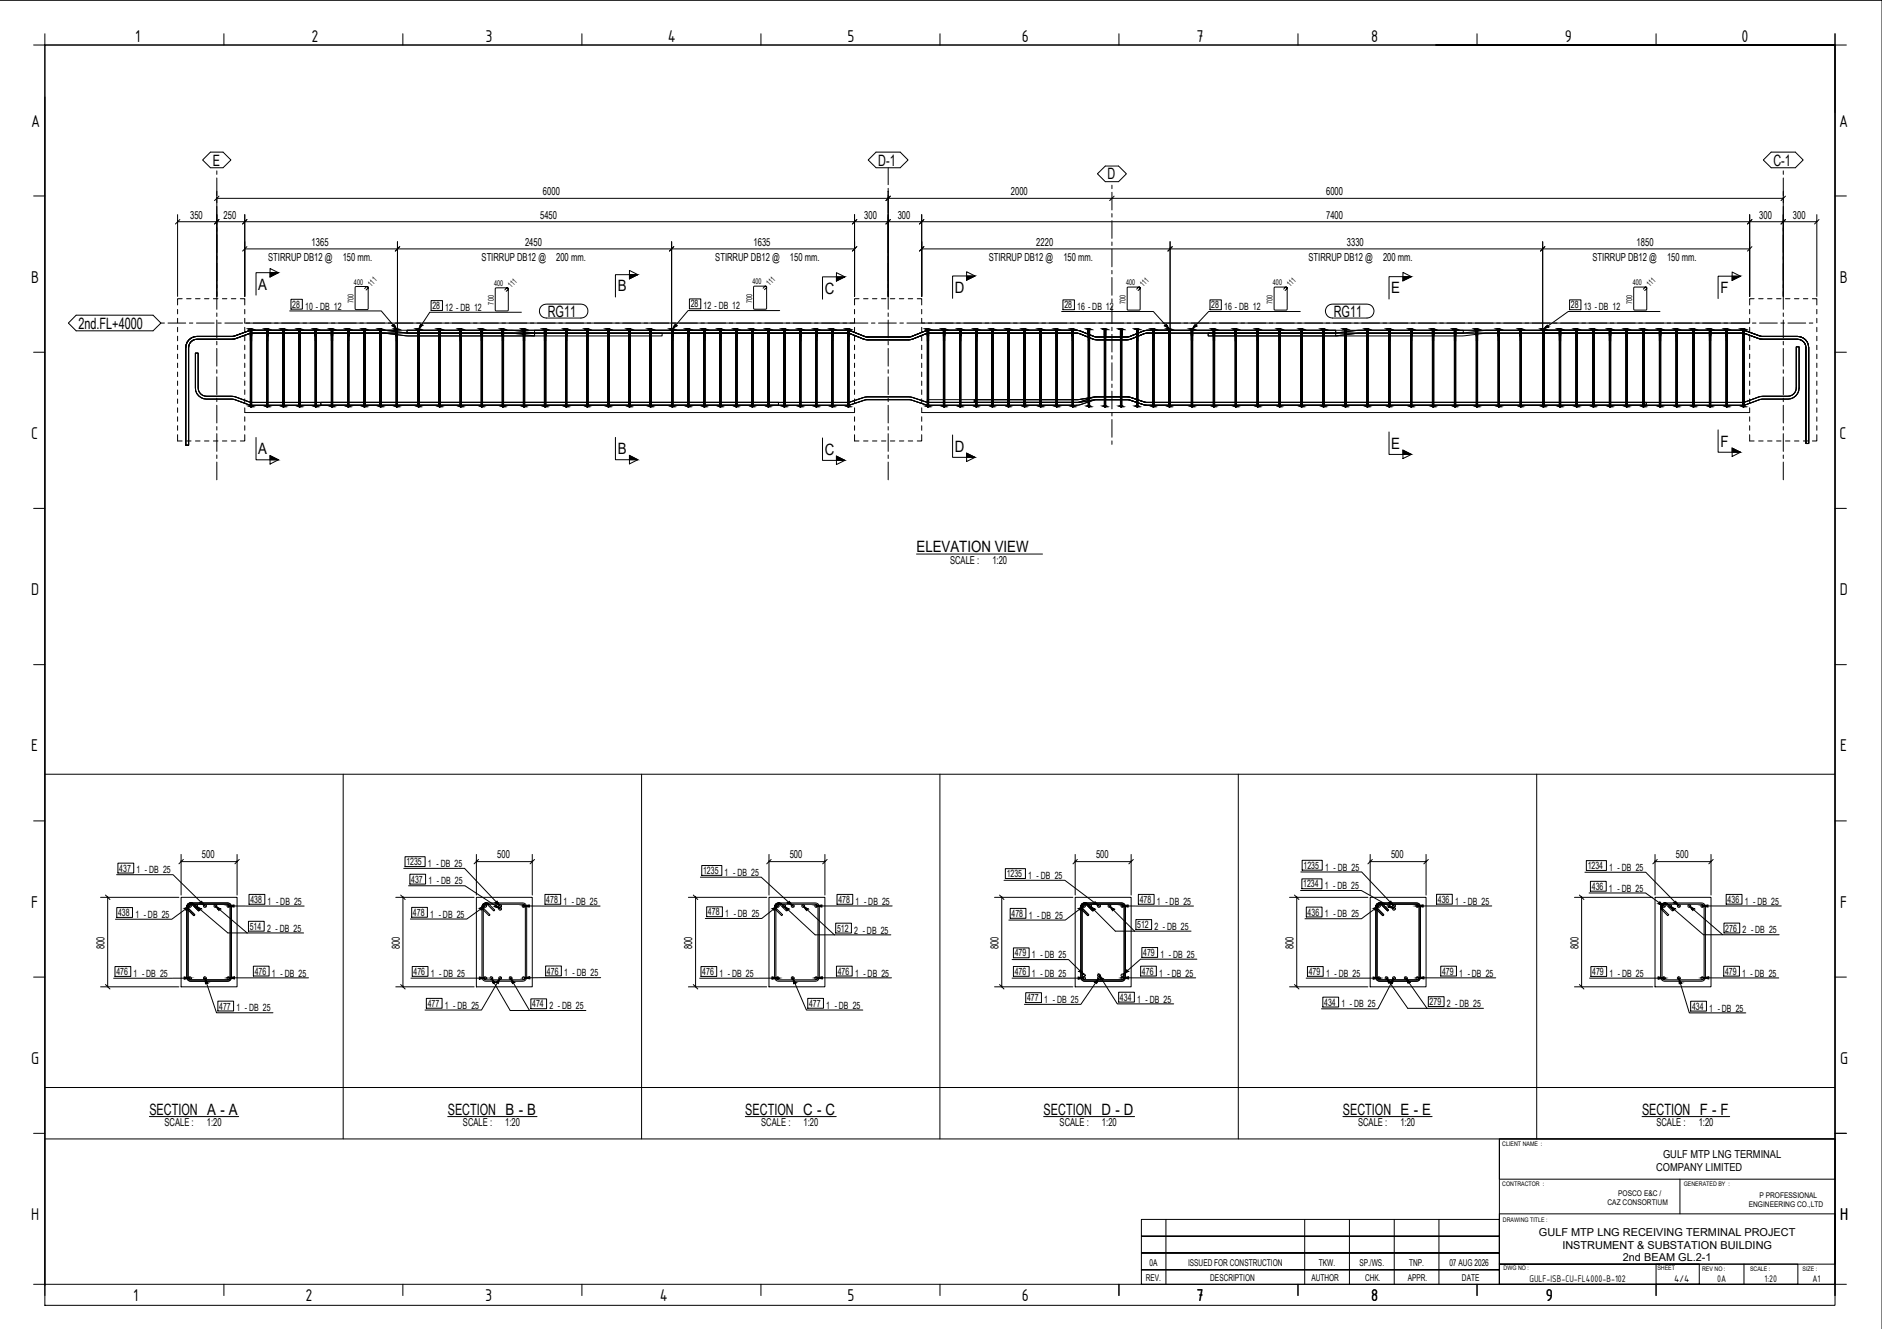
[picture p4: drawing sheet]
<svg xmlns="http://www.w3.org/2000/svg" width="841mm" height="594mm" viewBox="0 0 841 594" stroke-linecap="round" stroke-linejoin="round" font-family="sans-serif">
<defs><g id="words">
<g font-size="8.2">
<text x="60.4" y="18.9">1</text>
<text x="139.2" y="18.9">2</text>
<text x="216.9" y="18.9">3</text>
<text x="298.4" y="18.9">4</text>
<text x="378.7" y="18.9">5</text>
<text x="456.7" y="18.9">6</text>
<text x="534.7" y="18.9">7</text>
<text x="612.8" y="18.9">8</text>
<text x="699.3" y="18.9">9</text>
<text x="778.2" y="18.9">0</text>
<text x="13.9" y="56.6">A</text>
<text x="821.9" y="56.6">A</text>
<text x="13.9" y="126.4">B</text>
<text x="822.2" y="126.4">B</text>
<text x="13.9" y="196.2">C</text>
<text x="822.1" y="196.2">C</text>
<text x="13.9" y="266">D</text>
<text x="822.2" y="266">D</text>
<text x="13.9" y="335.9">E</text>
<text x="822.4" y="335.9">E</text>
<text x="13.9" y="405.7">F</text>
<text x="822.4" y="405.7">F</text>
<text x="13.9" y="475.5">G</text>
<text x="822.4" y="475.5">G</text>
<text x="13.9" y="545.4">H</text>
<text x="822.4" y="545.4">H</text>
<text x="59.5" y="581.6">1</text>
<text x="136.5" y="581.6">2</text>
<text x="216.8" y="581.6">3</text>
<text x="294.8" y="581.6">4</text>
<text x="378.7" y="581.6">5</text>
<text x="456.7" y="581.6">6</text>
<text x="534.7" y="581.6">7</text>
<text x="612.8" y="581.6">8</text>
<text x="690.9" y="581.6">9</text>
</g>
<g font-size="7">
<text x="95.1" y="74">E</text>
<text x="392.5" y="74">D-1</text>
<text x="792.5" y="74">C-1</text>
<text x="494.9" y="80.2">D</text>
<text x="115.4" y="129.4">A</text>
<text x="276" y="130.3">B</text>
<text x="368.5" y="131.2">C</text>
<text x="426.7" y="130.9">D</text>
<text x="621.7" y="131.2">E</text>
<text x="768.8" y="131">F</text>
<text x="244.8" y="141.6">RG11</text>
<text x="596" y="141.6">RG11</text>
<text x="35" y="146.9">2nd.FL+4000</text>
<text x="115.4" y="203">A</text>
<text x="276" y="203">B</text>
<text x="368.5" y="203.3">C</text>
<text x="426.7" y="201.9">D</text>
<text x="621.7" y="200.6">E</text>
<text x="768.8" y="199.7">F</text>
<text x="409.6" y="246.9">ELEVATION VIEW</text>
<text x="66.7" y="498.4">SECTION A - A</text>
<text x="200.1" y="498.4">SECTION B - B</text>
<text x="333.1" y="498.4">SECTION C - C</text>
<text x="466.4" y="498.4">SECTION D - D</text>
<text x="600.1" y="498.4">SECTION E - E</text>
<text x="733.8" y="498.4">SECTION F - F</text>
</g>
<g font-size="4.9">
<text x="242.6" y="87.2">6000</text>
<text x="451.8" y="87.2">2000</text>
<text x="592.6" y="87.2">6000</text>
<text x="84.9" y="97.7">350</text>
<text x="99.9" y="97.7">250</text>
<text x="241.4" y="97.7">5450</text>
<text x="386.2" y="97.7">300</text>
<text x="401.2" y="97.7">300</text>
<text x="592.6" y="97.7">7400</text>
<text x="786.2" y="97.7">300</text>
<text x="801.2" y="97.7">300</text>
<text x="139.3" y="109.8">1365</text>
<text x="234.6" y="109.8">2450</text>
<text x="336.7" y="109.8">1635</text>
<text x="463.1" y="109.8">2220</text>
<text x="601.9" y="109.8">3330</text>
<text x="731.4" y="109.8">1850</text>
<text x="119.8" y="116.6">STIRRUP DB12 @</text>
<text x="153.2" y="116.6">150 mm.</text>
<text x="215.2" y="116.6">STIRRUP DB12 @</text>
<text x="248.5" y="116.6">200 mm.</text>
<text x="319.6" y="116.6">STIRRUP DB12 @</text>
<text x="353" y="116.6">150 mm.</text>
<text x="441.9" y="116.6">STIRRUP DB12 @</text>
<text x="475.2" y="116.6">150 mm.</text>
<text x="584.7" y="116.6">STIRRUP DB12 @</text>
<text x="618.1" y="116.6">200 mm.</text>
<text x="711.7" y="116.6">STIRRUP DB12 @</text>
<text x="745" y="116.6">150 mm.</text>
<text x="424.5" y="251.9">SCALE :</text>
<text x="443.5" y="251.9">1:20</text>
<text x="90.2" y="383.7">500</text>
<text x="222.2" y="383.7">500</text>
<text x="352.9" y="383.7">500</text>
<text x="489.8" y="383.7">500</text>
<text x="621.6" y="383.7">500</text>
<text x="748.9" y="383.7">500</text>
<text x="46.7" y="424.3" transform="rotate(-90 46.7 424.3)">800</text>
<text x="178.6" y="424.3" transform="rotate(-90 178.6 424.3)">800</text>
<text x="309.4" y="424.3" transform="rotate(-90 309.4 424.3)">800</text>
<text x="446.2" y="424.3" transform="rotate(-90 446.2 424.3)">800</text>
<text x="578" y="424.3" transform="rotate(-90 578 424.3)">800</text>
<text x="705.3" y="424.3" transform="rotate(-90 705.3 424.3)">800</text>
<text x="73.5" y="503.4">SCALE :</text>
<text x="92.4" y="503.4">1:20</text>
<text x="206.9" y="503.4">SCALE :</text>
<text x="225.8" y="503.4">1:20</text>
<text x="340.2" y="503.4">SCALE :</text>
<text x="359.1" y="503.4">1:20</text>
<text x="473.5" y="503.4">SCALE :</text>
<text x="492.4" y="503.4">1:20</text>
<text x="606.9" y="503.4">SCALE :</text>
<text x="625.8" y="503.4">1:20</text>
<text x="740.2" y="503.4">SCALE :</text>
<text x="759.1" y="503.4">1:20</text>
<text x="743.2" y="517.7">GULF MTP LNG TERMINAL</text>
<text x="740.1" y="523.4">COMPANY LIMITED</text>
<text x="687.7" y="552.5">GULF MTP LNG RECEIVING TERMINAL PROJECT</text>
<text x="698.2" y="558.2">INSTRUMENT &amp; SUBSTATION BUILDING</text>
<text x="725.2" y="563.9">2nd BEAM GL.2-1</text>
</g>
<g font-size="4.7">
<text x="683.5" y="573.1">GULF-ISB-CU-FL4000-B-102</text>
<text x="748.1" y="573.1">4/4</text>
<text x="767.3" y="573.1">0A</text>
<text x="788.6" y="573.1">1:20</text>
<text x="809.9" y="573.1">A1</text>
</g>
<g font-size="4.5">
<text x="130.6" y="137.6">28</text>
<text x="308.7" y="137.4">28</text>
<text x="475.6" y="137.9">28</text>
<text x="541.3" y="137.9">28</text>
<text x="702" y="137.9">28</text>
<text x="136.4" y="138.4">10 - DB 12</text>
<text x="193.2" y="138.2">28</text>
<text x="199" y="139">12 - DB 12</text>
<text x="314.4" y="138.2">12 - DB 12</text>
<text x="481.4" y="138.6">16 - DB 12</text>
<text x="547.1" y="138.6">16 - DB 12</text>
<text x="707.8" y="138.6">13 - DB 12</text>
<text x="53.3" y="389.6">437</text>
<text x="181.6" y="386.7">1235</text>
<text x="191.2" y="387.5">1 - DB 25</text>
<text x="582.5" y="388.4">1235</text>
<text x="592.1" y="389.2">1 - DB 25</text>
<text x="709.5" y="388.5">1234</text>
<text x="719.1" y="389.3">1 - DB 25</text>
<text x="61" y="390.4">1 - DB 25</text>
<text x="183.8" y="394.6">437</text>
<text x="191.5" y="395.4">1 - DB 25</text>
<text x="314.2" y="390.7">1235</text>
<text x="323.8" y="391.5">1 - DB 25</text>
<text x="449.9" y="392.1">1235</text>
<text x="459.5" y="392.9">1 - DB 25</text>
<text x="582.4" y="396.7">1234</text>
<text x="592" y="397.5">1 - DB 25</text>
<text x="711.4" y="397.8">436</text>
<text x="719" y="398.6">1 - DB 25</text>
<text x="111.9" y="403.6">438</text>
<text x="119.6" y="404.4">1 - DB 25</text>
<text x="244.1" y="403.6">478</text>
<text x="251.8" y="404.4">1 - DB 25</text>
<text x="374.6" y="403.6">478</text>
<text x="382.3" y="404.4">1 - DB 25</text>
<text x="509.3" y="403.6">478</text>
<text x="517" y="404.4">1 - DB 25</text>
<text x="642.6" y="403.6">436</text>
<text x="650.3" y="404.4">1 - DB 25</text>
<text x="772" y="403.6">436</text>
<text x="779.7" y="404.4">1 - DB 25</text>
<text x="52.8" y="409.5">438</text>
<text x="60.5" y="410.3">1 - DB 25</text>
<text x="184.6" y="409.4">478</text>
<text x="192.3" y="410.2">1 - DB 25</text>
<text x="316.4" y="409.2">478</text>
<text x="324.1" y="410">1 - DB 25</text>
<text x="452" y="409.9">478</text>
<text x="459.7" y="410.6">1 - DB 25</text>
<text x="584.4" y="409.3">436</text>
<text x="592.1" y="410.1">1 - DB 25</text>
<text x="111.6" y="415.6">514</text>
<text x="119.3" y="416.4">2 - DB 25</text>
<text x="374" y="416.5">512</text>
<text x="381.7" y="417.3">2 - DB 25</text>
<text x="508.2" y="414.8">512</text>
<text x="515.9" y="415.6">2 - DB 25</text>
<text x="771" y="416.4">276</text>
<text x="778.7" y="417.3">2 - DB 25</text>
<text x="453.5" y="427.5">479</text>
<text x="461.2" y="428.3">1 - DB 25</text>
<text x="510.9" y="427.4">479</text>
<text x="518.6" y="428.2">1 - DB 25</text>
<text x="52" y="435.9">476</text>
<text x="59.7" y="436.7">1 - DB 25</text>
<text x="113.8" y="435.7">476</text>
<text x="121.5" y="436.5">1 - DB 25</text>
<text x="184.8" y="435.8">476</text>
<text x="192.5" y="436.6">1 - DB 25</text>
<text x="244.4" y="435.6">476</text>
<text x="252.1" y="436.4">1 - DB 25</text>
<text x="313.8" y="435.9">476</text>
<text x="321.5" y="436.6">1 - DB 25</text>
<text x="374.4" y="435.7">476</text>
<text x="382.1" y="436.5">1 - DB 25</text>
<text x="453.5" y="435.8">476</text>
<text x="461.2" y="436.6">1 - DB 25</text>
<text x="510.3" y="435.7">476</text>
<text x="518" y="436.5">1 - DB 25</text>
<text x="584.9" y="435.8">479</text>
<text x="592.6" y="436.6">1 - DB 25</text>
<text x="644.4" y="435.7">479</text>
<text x="652.1" y="436.5">1 - DB 25</text>
<text x="711.5" y="435.8">479</text>
<text x="719.2" y="436.6">1 - DB 25</text>
<text x="770.9" y="435.7">479</text>
<text x="778.6" y="436.5">1 - DB 25</text>
<text x="459" y="447.6">477</text>
<text x="466.7" y="448.4">1 - DB 25</text>
<text x="500.5" y="447.4">434</text>
<text x="508.2" y="448.2">1 - DB 25</text>
<text x="591.8" y="449.6">434</text>
<text x="638.9" y="449.3">279</text>
<text x="97.9" y="451.3">477</text>
<text x="105.6" y="452.1">1 - DB 25</text>
<text x="191.1" y="450.1">477</text>
<text x="198.8" y="450.9">1 - DB 25</text>
<text x="237.8" y="450.3">474</text>
<text x="245.5" y="451.1">2 - DB 25</text>
<text x="361.6" y="450.1">477</text>
<text x="369.3" y="450.9">1 - DB 25</text>
<text x="599.4" y="450.4">1 - DB 25</text>
<text x="646.6" y="450.1">2 - DB 25</text>
<text x="756.1" y="451.4">434</text>
<text x="763.8" y="452.2">1 - DB 25</text>
</g>
<g font-size="4.2">
<text x="513.7" y="566.1">0A</text>
<text x="530.9" y="566.1">ISSUED FOR CONSTRUCTION</text>
<text x="589.4" y="566.1">TKW.</text>
<text x="607.5" y="566.1">SP./WS.</text>
<text x="629.7" y="566.1">TNP.</text>
<text x="647.7" y="566.1">07 AUG 2026</text>
<text x="512" y="572.6">REV.</text>
<text x="540.8" y="572.6">DESCRIPTION</text>
<text x="586" y="572.6">AUTHOR</text>
<text x="610.1" y="572.6">CHK.</text>
<text x="629.1" y="572.6">APPR.</text>
<text x="653.3" y="572.6">DATE</text>
</g>
<g font-size="3.5">
<text x="158.2" y="127.2">400</text>
<text x="165.8" y="128.2" transform="rotate(-45 165.8 128.2)">111</text>
<text x="220.8" y="127.8">400</text>
<text x="228.5" y="128.7" transform="rotate(-45 228.5 128.7)">111</text>
<text x="336.2" y="127.1">400</text>
<text x="343.9" y="128" transform="rotate(-45 343.9 128)">111</text>
<text x="503.2" y="127.4">400</text>
<text x="510.9" y="128.4" transform="rotate(-45 510.9 128.4)">111</text>
<text x="568.9" y="127.4">400</text>
<text x="576.5" y="128.4" transform="rotate(-45 576.5 128.4)">111</text>
<text x="729.6" y="127.4">400</text>
<text x="737.3" y="128.4" transform="rotate(-45 737.3 128.4)">111</text>
<text x="158" y="135.5" transform="rotate(-90 158 135.5)">700</text>
<text x="220.6" y="136.1" transform="rotate(-90 220.6 136.1)">700</text>
<text x="336.1" y="135.4" transform="rotate(-90 336.1 135.4)">700</text>
<text x="503" y="135.7" transform="rotate(-90 503 135.7)">700</text>
<text x="568.7" y="135.7" transform="rotate(-90 568.7 135.7)">700</text>
<text x="729.4" y="135.7" transform="rotate(-90 729.4 135.7)">700</text>
<text x="718.3" y="538.8">CAZ CONSORTIUM</text>
<text x="723.1" y="534.8">POSCO E&amp;C /</text>
<text x="781.5" y="539.5">ENGINEERING CO.,LTD</text>
<text x="786.2" y="535.5">P PROFESSIONAL</text>
</g>
<g font-size="2.8">
<text x="671.4" y="512.4">CLIENT NAME :</text>
<text x="671.4" y="530">CONTRACTOR :</text>
<text x="752.5" y="530">GENERATED BY :</text>
<text x="671.6" y="546.4">DRAWING TITLE :</text>
<text x="671.9" y="567.9">DWG NO :</text>
<text x="740.6" y="567.6">SHEET</text>
<text x="760.6" y="568">REV NO :</text>
<text x="782.1" y="568.1">SCALE :</text>
<text x="805.5" y="568.3">SIZE :</text>
</g>
</g></defs>
<!-- layer: OtherObjectType -->
<g fill="none" stroke="#000" stroke-width=".45">
<path d="M.1 .1h840.9v594M20.1 15.1v5h-5.1M100.1 15.1v5M180 15.1v5M260 15.1v5M340 15.1v5M420.1 15.1v5M500 15.1v5M580 15.1v5M660 15.1v5M740.1 15.1v5M820 15.1v564"/>
<path d="M641.6 20.1h178.4h-799.9v554h805M825.1 20.1h-5.1v30.2M20.1 43.4v531.2M15 87.6h5.1M820 87.6h5.1M15 157.5h5.1M820 157.5h5.1M15 227.3h5.1M820 227.3h5.1M409.6 247.7h56.3M15 297.1h5.1M820 297.1h5.1"/>
<path d="M15 367h5.1M820 367h5.1M15 436.8h5.1M820 436.8h5.1M66.7 499.1h40M200.1 499.1h39.9M333.1 499.1h40.6M466.4 499.1h40.6M600.1 499.1h39.9M733.8 499.1h39.2M15 506.6h5.1M670 509.1h150v18h-150z"/>
<path d="M670 509.1h150v65h-150h89.4v-9h-89.4h150v-22.5h-150v31.5zM820 506.6h5.1M750.7 527.1v15.5M510.1 545.1h159.9v29h-159.9v-6.5h159.9h-159.9v-7.5h159.9h-159.9v-7.5h159.9h-159.9zM521 545.1v29M583 545.2v28.9M603 545.2v28.9M623 545.1v29M643 545.1v29M15 574.1h5.1v5M100.1 574.1v5M180 574.1v5"/>
<path d="M260 574.1v5M340 574.1v5M420.1 574.1v5M500 574.1v5M580 574.1v5M660 574.1v5M740.1 565.1h63.3v9h-63.3zM740.1 574.1v5M779.3 565.1v9"/>
</g>
<!-- layer: Z-DIMENSIONS -->
<g fill="none" stroke="#000" stroke-width=".45">
<path d="M79.4 99.1h.1M79.4 99.1h17.5M79.4 95.9v36.6M80.4 98.1l-2 2M96.9 99.1h12.5M96.9 99.1h.1M96.9 88.7h.1M96.9 88.7h700M96.9 85.5v47M97.9 98.1l-2 2M97.9 87.7l-2 2M109.4 99.1h272.5"/>
<path d="M109.4 99.1h.1M109.4 95.9v36.6M110.3 98.1l-1.9 2M381.9 99.1h15M381.9 99.1h.1M381.9 95.9v36.6M382.9 98.1l-2 2M396.9 85.5v47v-36.6M396.9 88.7h.1M396.9 99.1h15M396.9 99.1h.1M397.9 87.7l-2 2"/>
<path d="M397.9 98.1l-2 2M411.9 99.1h370M411.9 99.1h.1M411.9 95.9v36.6M412.9 98.1l-2 2M497.9 87.7l-2 2M781.9 99.1h.1M781.9 99.1h30M781.9 95.9v36.6M782.9 98.1l-2 2M796.9 99.1h.1M796.9 88.7h.1"/>
<path d="M796.9 85.5v47M797.9 98.1l-2 2M797.9 87.7l-2 2M811.9 99.1h.1M811.9 95.9v36.6M812.9 98.1l-2 2M109.4 111.3h.1M109.4 111.3h68.2M110.3 110.3l-1.9 1.9M177.6 111.3h122.5M177.6 111.3h.1M177.6 108v39.3"/>
<path d="M178.6 110.3l-2 1.9M300.1 111.3h81.8M300.1 111.3h.1M300.1 108v39.3M301.1 110.3l-1.9 1.9M381.9 111.3h.1M382.9 110.3l-2 1.9M411.9 111.3h111M411.9 111.3h.1M412.9 110.3l-2 1.9M522.9 111.3h166.5M522.9 111.3h.1"/>
<path d="M522.9 108v39.3M523.9 110.3l-2 1.9M689.4 111.3h92.5M689.4 111.3h.1M689.4 108v39.3M690.4 110.3l-2 1.9M781.9 111.3h.1M782.9 110.3l-2 1.9M20.1 346.1h799.9M153.4 346.1v163M286.7 346.1v163M420 346.1v163"/>
<path d="M553.4 346.1v163M686.7 346.1v163M80.9 385.2h.1M80.9 385.2h25M80.9 381.9v18.2M81.9 384.2l-1.9 1.9M105.9 385.2h.1M105.9 381.9v18.2M106.9 384.2l-1.9 1.9M212.9 385.2h.1M212.9 385.2h25M212.9 381.9v18.2"/>
<path d="M213.9 384.2l-2 1.9M237.9 385.2h.1M237.9 381.9v18.2M238.9 384.2l-2 1.9M343.6 385.2h.1M343.6 385.2h25M343.6 381.9v18.2M344.6 384.2l-2 1.9M368.6 385.2h.1M368.6 381.9v18.2M369.6 384.2l-1.9 1.9M480.5 385.2h.1"/>
<path d="M480.5 385.2h25M480.5 381.9v18.2M481.4 384.2l-1.9 1.9M505.5 385.2h.1M505.5 381.9v18.2M506.5 384.2l-2 1.9M612.3 385.2h.1M612.3 385.2h25M612.3 381.9v18.2M613.3 384.2l-2 1.9M637.3 385.2h.1M637.3 381.9v18.2"/>
<path d="M638.3 384.2l-2 1.9M739.6 385.2h.1M739.6 385.2h25M739.6 381.9v18.2M740.6 384.2l-2 1.9M764.6 385.2h.1M764.6 381.9v18.2M765.6 384.2l-2 1.9M44.9 401.1h35.1M47.1 400.1l2 2M48.1 401.1h.1M48.1 401.1v40"/>
<path d="M176.9 401.1h35M179.1 400.1l1.9 2M180.1 401.1h.1M180.1 401.1v40M307.6 401.1h35M309.8 400.1l2 2M310.8 401.1h.1M310.8 401.1v40M444.4 401.1h35.1M446.7 400.1l1.9 2M447.7 401.1h.1M447.7 401.1v40"/>
<path d="M576.3 401.1h35M578.5 400.1l2 2M579.5 401.1h.1M579.5 401.1v40M703.6 401.1h35M705.8 400.1l2 2M706.8 401.1h.1M706.8 401.1v40M44.9 441.1h35.1M47.1 440.1l2 2M48.1 441.1h.1M176.9 441.1h35"/>
<path d="M179.1 440.1l1.9 2M180.1 441.1h.1M307.6 441.1h35M309.8 440.1l2 2M310.8 441.1h.1M444.4 441.1h35.1M446.7 440.1l1.9 2M447.7 441.1h.1M576.3 441.1h35M578.5 440.1l2 2M579.5 441.1h.1M703.6 441.1h35"/>
<path d="M705.8 440.1l2 2M706.8 441.1h.1M20.1 486.1h799.9M20.1 509.1h799.9"/>
</g>
<!-- layer: Part -->
<path d="M109.4 144.4h272.5M411.9 144.4h370M109.4 184.4h272.5M411.9 184.4h370M80.9 401.1h25v40h-25zM212.9 401.1h25v40h-25zM343.6 401.1h25v40h-25zM480.5 401.1h25v40h-25zM612.3 401.1h25v40h-25zM739.6 401.1h25v40h-25z" fill="none" stroke="#000" stroke-width=".45"/>
<!-- layer: Section -->
<g fill="none" stroke="#000" stroke-width=".45">
<path d="M120.7 120l3.7 1.9-3.7 1.9zM124.4 121.9h-10v10M281.3 120.9l3.7 1.9-3.7 1.8zM285 122.8h-10v10M373.8 121.9l3.8 1.9-3.8 1.8zM377.6 123.8h-10v9.9M432 121.5l3.7 1.9-3.7 1.8zM435.7 123.4h-10v10M626.9 121.8l3.8 1.9-3.8 1.8zM630.7 123.7h-10v10M774.1 121.6l3.7 1.9-3.7 1.8zM777.8 123.5h-10v9.9"/>
<path d="M114.4 195.6v9.9h10M275 195.5v10h10M367.6 195.8v10h10M425.7 194.5v9.9h10M620.7 193.1v10h10M767.8 192.2v10h10M120.7 203.7l3.7 1.8-3.7 1.9zM281.3 203.6l3.7 1.9-3.7 1.9zM373.8 203.9l3.8 1.9-3.8 1.9zM432 202.6l3.7 1.8-3.7 1.9zM626.9 201.2l3.8 1.9-3.8 1.9zM774.1 200.3l3.7 1.9-3.7 1.9z"/>
</g>
<path d="M120.7 121.9h3.7l-3.7 1.9zM281.3 122.8h3.7l-3.7 1.8zM373.8 123.8h3.8l-3.8 1.8zM432 123.4h3.7l-3.7 1.8zM626.9 123.7h3.8l-3.8 1.8zM774.1 123.5h3.7l-3.7 1.8zM120.7 203.7l3.7 1.8h-3.7zM281.3 203.6l3.7 1.9h-3.7zM373.8 203.9l3.8 1.9h-3.8zM432 202.6l3.7 1.8h-3.7zM626.9 201.2l3.8 1.9h-3.8zM774.1 200.3l3.7 1.9h-3.7z" fill="#000" stroke="#000" stroke-width=".45"/>
<!-- layer: S-GRID -->
<g fill="none" stroke="#000" stroke-width=".45">
<path d="M90.5 71.5l3.6-3.5h5.6l3.5 3.5-3.5 3.5h-5.6zM96.9 76.4v1.5M96.9 79.6v7.9M388 71.5l3.5-3.5h10.8l3.5 3.5-3.5 3.5h-10.8zM396.9 75v7.6M490.4 77.7l3.5-3.5h6l3.5 3.5-3.5 3.5h-6zM788 71.5l3.5-3.5h10.8l3.5 3.5-3.5 3.5h-10.8zM796.9 76.4v1.5M796.9 79.6v7.9M96.9 89.1v1.5M96.9 92.3v7.9M396.9 84.2v1.5"/>
<path d="M396.9 87.3v8M396.9 96.9v1.5M496.9 82.8v1.5M496.9 86v7.9M496.9 95.5v1.5M496.9 98.7v7.9M796.9 89.1v1.5M796.9 92.3v7.9M96.9 101.8v1.5M96.9 105v7.9M96.9 114.5v1.5M96.9 117.7v7.9"/>
<path d="M396.9 100v12.9M396.9 114.5v1.5M396.9 117.7v7.9M496.9 108.2v1.5M496.9 111.4v7.9M796.9 101.8v1.5M796.9 105v7.9M796.9 114.5v1.5M796.9 117.7v7.9M96.9 127.2v1.5M96.9 130.4v7.9M96.9 139.9v1.5"/>
<path d="M396.9 127.2v1.5M396.9 130.4v7.9M396.9 139.9v1.5M496.9 120.9v1.5M496.9 124.1v7.9M496.9 133.6v1.5M496.9 136.8v7.9M796.9 127.2v1.5M796.9 130.4v7.9M796.9 139.9v1.5M34 140.9h34.4l3.5 3.5-3.5 3.5h-34.4l-3.4-3.5zM71.9 144.4h1.6"/>
<path d="M75.1 144.4h7.9M84.6 144.4h1.6M87.8 144.4h7.9M96.9 143.1v7.9M96.9 152.6v1.5M96.9 155.8v7.9M97.3 144.4h1.6M100.5 144.4h7.9M110 144.4h1.6M113.2 144.4h7.9M122.7 144.4h1.6M125.9 144.4h7.9"/>
<path d="M135.4 144.4h1.6M138.6 144.4h7.9M148.1 144.4h1.6M151.3 144.4h7.9M160.8 144.4h1.6M164 144.4h7.9M173.5 144.4h1.6M176.7 144.4h7.9M186.2 144.4h1.6M189.4 144.4h7.9M198.9 144.4h1.6M202.1 144.4h7.9"/>
<path d="M211.6 144.4h1.6M214.8 144.4h7.9M224.3 144.4h1.6M227.5 144.4h7.9M237 144.4h1.6M240.2 144.4h7.9M249.7 144.4h1.6M252.9 144.4h7.9M262.4 144.4h1.6M265.6 144.4h7.9M275.1 144.4h1.6M278.3 144.4h7.9"/>
<path d="M287.8 144.4h1.6M291 144.4h7.9M300.5 144.4h1.6M303.7 144.4h7.9M313.2 144.4h1.6M316.4 144.4h7.9M325.9 144.4h1.6M329.1 144.4h7.9M338.6 144.4h1.6M341.8 144.4h7.9M351.3 144.4h1.6M354.5 144.4h7.9"/>
<path d="M364 144.4h1.6M367.2 144.4h7.9M376.7 144.4h1.6M379.9 144.4h7.9M389.4 144.4h1.6M392.6 144.4h7.9M396.9 143.1v7.9M396.9 152.6v1.5M396.9 155.8v7.9M402.1 144.4h1.6M405.3 144.4h7.9M414.8 144.4h1.6"/>
<path d="M418 144.4h7.9M427.5 144.4h1.6M430.7 144.4h7.9M440.2 144.4h1.6M443.4 144.4h7.9M452.9 144.4h1.6M456.1 144.4h7.9M465.6 144.4h1.6M468.8 144.4h7.9M478.3 144.4h1.6M481.5 144.4h7.9M491 144.4h1.6"/>
<path d="M494.2 144.4h7.9M496.9 146.3v1.5M496.9 149.5v7.9M496.9 159v1.5M503.7 144.4h1.6M506.9 144.4h7.9M516.4 144.4h1.6M519.6 144.4h7.9M529.1 144.4h1.6M532.3 144.4h7.9M541.8 144.4h1.6M545 144.4h7.9"/>
<path d="M554.5 144.4h1.6M557.7 144.4h7.9M567.2 144.4h1.6M570.4 144.4h7.9M579.9 144.4h1.6M583.1 144.4h7.9M592.6 144.4h1.6M595.8 144.4h7.9M605.3 144.4h1.6M608.5 144.4h7.9M618 144.4h1.6M621.2 144.4h7.9"/>
<path d="M630.7 144.4h1.6M633.9 144.4h7.9M643.4 144.4h1.6M646.6 144.4h7.9M656.1 144.4h1.6M659.3 144.4h7.9M668.8 144.4h1.6M672 144.4h7.9M681.5 144.4h1.6M684.7 144.4h7.9M694.2 144.4h1.6M697.4 144.4h7.9"/>
<path d="M706.9 144.4h1.6M710.1 144.4h7.9M719.6 144.4h1.6M722.8 144.4h7.9M732.3 144.4h1.6M735.5 144.4h7.9M745 144.4h1.6M748.2 144.4h7.9M757.7 144.4h1.6M760.9 144.4h7.9M770.4 144.4h1.6M773.6 144.4h7.9"/>
<path d="M783.1 144.4h1.6M786.3 144.4h7.9M795.8 144.4h1.6M796.9 143.1v7.9M796.9 152.6v1.5M796.9 155.8v7.9M799 144.4h7.9M808.5 144.4h1.6M96.9 165.3v1.5M96.9 168.5v7.9M96.9 178v1.5M396.9 165.3v1.5"/>
<path d="M396.9 168.5v7.9M396.9 178v1.5M496.9 162.2v7.9M496.9 171.7v1.5M496.9 174.9v7.9M796.9 165.3v1.5M796.9 168.5v7.9M796.9 178v1.5M96.9 181.2v7.9M96.9 190.7v1.5M96.9 193.9v7.9M396.9 181.2v7.9"/>
<path d="M396.9 190.7v1.5M396.9 193.9v7.9M496.9 184.4v1.5M496.9 187.6v7.9M496.9 197.1v1.5M796.9 181.2v7.9M796.9 190.7v1.5M796.9 193.9v7.9M96.9 203.4v1.5M96.9 206.6v7.9M396.9 203.4v1.5M396.9 206.6v7.9"/>
<path d="M796.9 203.4v1.5M796.9 206.6v7.9"/>
</g>
<!-- layer: ReinforcingBar -->
<g fill="none" stroke="#000" stroke-width=".45">
<path d="M83 155.4a5.1 5.1 0 0 1 5-5h15.9l8.7-2.8h116l10.2 1.3h57.1v1.3h-56.8l-10.1-1.3h-116.7l-7.8 2.7-16.5 .1a3.8 3.8 0 0 0-3.7 3.7M83 155.4v43.6h1.3v-43.6M83 155.4a5.1 5.1 0 0 1 5-5l16.3-.1 7-2.5 1.6-.2h58.7l10.2 1.3h57.1v1.3h-56.8l-10.2-1.3h-59.4l-8 2.7-16.5 .1a3.8 3.8 0 0 0-3.7 3.7M83 155.4a5.1 5.1 0 0 1 5-5h15.9l8.7-2.8h65v1.3h-65.3l-7.8 2.7-16.5 .1a3.8 3.8 0 0 0-3.7 3.7M87.3 157.8h1.2v15.6a3.8 3.8 0 0 0 3.9 3.7l11.5 .1 8.6 2.7h266.3l8-2.4 19.1-.1 9 2.5h64.5v1.3h-64l-9.1-2.5h-18.9l-9 2.5h-265.5l-1.6-.3-7.5-2.5h-11.5a5 5 0 0 1-5-4.9zM87.3 157.8h1.2v15.6a3.8 3.8 0 0 0 3.9 3.7l12.1 .1 7.8 2.7h266.7l8.6-2.5h18.6l8.6 2.5h43.6v1.3h-43.3l-8.6-2.5h-19.2l-8.6 2.5h-266.1l-1.7-.3-6.6-2.5h-12a5 5 0 0 1-5-4.9zM111.9 147.2v34.4v-34.4v3.1h.6v-3.1v34.4v-34.4v5.2h-.6zM119.1 147.2v34.4v-34.4v3.1h.6v-3.1v34.4v-34.4v5.2h-.6zM126.4 147.2v34.4v-34.4v3.1h.5v-3.1v34.4v-34.4v5.2h-.5zM133.6 147.2v34.4v-34.4v3.1h.6v-3.1v34.4v-34.4v5.2h-.6zM140.8 147.2v34.4v-34.4v3.1h.6v-3.1v34.4v-34.4v5.2h-.6zM148.1 147.2v34.4v-34.4v3.1h.6v-3.1v34.4v-34.4v5.2h-.6z"/>
<path d="M155.3 147.2v34.4v-34.4v3.1h.6v-3.1v34.4v-34.4v5.2h-.6zM162.5 147.2v34.4v-34.4v3.1h.6v-3.1v34.4v-34.4v5.2h-.6zM169.8 147.2v34.4v-34.4v3.1h.6v-3.1v34.4v-34.4v5.2h-.6zM177 147.2v34.4v-34.4v3.1h.6v-3.1v34.4v-34.4v5.2h-.6zM186.8 147.2v34.4v-34.4v3.1h.6v-3.1v34.4v-34.4v5.2h-.6zM196.2 147.2v34.4v-34.4v3.1h.6v-3.1v34.4v-34.4v5.2h-.6zM205.6 147.2v34.4v-34.4v3.1h.6v-3.1v34.4v-34.4v5.2h-.6zM215 147.2v34.4v-34.4v3.1h.6v-3.1v34.4v-34.4v5.2h-.6zM224.4 147.2v34.4v-34.4v3.1h.6v-3.1v34.4v-34.4v5.2h-.6zM233.9 147.2v34.4v-34.4v3.1h.6v-3.1v34.4v-34.4v5.2h-.6zM238.9 147.6h139.7l1.3 .2 7.5 2.8h19l7.4-2.8 1.4-.2h65.9l1.4 .2 7.4 2.8h14.4l7-2.8 1.4-.2h141.2v1.3h-141.5l-7 2.7-1.9 .3-14.2-.1-7.9-2.9h-66.5l-7.9 2.9-19.3 .1-1.8-.3-7-2.7h-140zM243.3 147.2v34.4v-34.4v3.1h.6v-3.1v34.4v-34.4v5.2h-.6z"/>
<path d="M252.7 147.2v34.4v-34.4v3.1h.6v-3.1v34.4v-34.4v5.2h-.6zM262.2 147.2v34.4v-34.4v3.1h.5v-3.1v34.4v-34.4v5.2h-.5zM271.6 147.2v34.4v-34.4v3.1h.5v-3.1v34.4v-34.4v5.2h-.5zM281 147.2v34.4v-34.4v3.1h.6v-3.1v34.4v-34.4v5.2h-.6zM290.4 147.2v34.4v-34.4v3.1h.6v-3.1v34.4v-34.4v5.2h-.6zM300.1 147.6h78.5l1.3 .2 7.5 2.8h19l7.4-2.8 1.4-.2h65.9l1.4 .2 7.4 2.8h14.4l7-2.8 1.4-.2h10.2v1.3h-10.5l-7 2.7-1.9 .3-14.2-.1-7.9-2.9h-66.5l-7.9 2.9-19.3 .1-1.8-.3-7-2.7h-78.8zM300.1 147.2v34.4v-34.4v3.1h.6v-3.1v34.4v-34.4v5.2h-.6zM307.3 147.2v34.4v-34.4v3.1h.6v-3.1v34.4v-34.4v5.2h-.6zM314.4 147.2v34.4v-34.4v3.1h.6v-3.1v34.4v-34.4v5.2h-.6zM321.6 147.2v34.4v-34.4v3.1h.6v-3.1v34.4v-34.4v5.2h-.6zM328.7 147.2v34.4v-34.4v3.1h.6v-3.1v34.4v-34.4v5.2h-.6zM335.9 147.2v34.4v-34.4v3.1h.6v-3.1v34.4v-34.4v5.2h-.6z"/>
<path d="M343 147.2v34.4v-34.4v3.1h.6v-3.1v34.4v-34.4v5.2h-.6zM350.2 147.2v34.4v-34.4v3.1h.6v-3.1v34.4v-34.4v5.2h-.6zM357.3 147.2v34.4v-34.4v3.1h.6v-3.1v34.4v-34.4v5.2h-.6zM364.5 147.2v34.4v-34.4v3.1h.6v-3.1v34.4v-34.4v5.2h-.6zM371.6 147.2v34.4v-34.4v3.1h.6v-3.1v34.4v-34.4v5.2h-.6zM378.8 147.2v34.4v-34.4v3.1h.6v-3.1v34.4v-34.4v5.2h-.6zM408 151.5l5.7-2.3 1.8-.3h65.9l7.9 2.9 14.2 .1 1.9-.3 7-2.7h84.5v-1.3h-84.2l-1.4 .2-7.4 2.8h-14.4l-7-2.8-1.4-.2h-65.7l-2.2 .5-6.9 2.5h-18.8l-6.9-2.5-2.3-.5h-196.4v1.3h196.4l1.8 .3 7.3 2.7h18.4l1.7-.2M414.4 147.2v34.4v-34.4v3.1h.6v-3.1v34.4v-34.4v5.2h-.6zM421.6 147.2v34.4v-34.4v3.1h.6v-3.1v34.4v-34.4v5.2h-.6zM428.8 147.2v34.4v-34.4v3.1h.6v-3.1v34.4v-34.4v5.2h-.6zM436 147.2v34.4v-34.4v3.1h.6v-3.1v34.4v-34.4v5.2h-.6zM443.2 147.2v34.4v-34.4v3.1h.6v-3.1v34.4v-34.4v5.2h-.6z"/>
<path d="M450.4 147.2v34.4v-34.4v3.1h.6v-3.1v34.4v-34.4v5.2h-.6zM457.5 147.2v34.4v-34.4v3.1h.7v-3.1v34.4v-34.4v5.2h-.7zM464.7 147.2v34.4v-34.4v3.1h.7v-3.1v34.4v-34.4v5.2h-.7zM471.9 147.2v34.4v-34.4v3.1h.6v-3.1v34.4v-34.4v5.2h-.6zM479.1 147.2v34.4v-34.4v3.1h.6v-3.1v34.4v-34.4v5.2h-.6zM486.3 147.2v34.4v-34.4v3.1h.6v-3.1v34.4v-34.4v5.2h-.6zM493.5 147.2v34.4v-34.4v3.1h.6v-3.1v34.4v-34.4v5.2h-.6zM500.7 147.2v34.4v-34.4v3.1h.6v-3.1v34.4v-34.4v5.2h-.6zM507.9 147.2v34.4v-34.4v3.1h.6v-3.1v34.4v-34.4v5.2h-.6zM515.1 147.2v34.4v-34.4v3.1h.6v-3.1v34.4v-34.4v5.2h-.6zM522.3 147.2v34.4v-34.4v3.1h.6v-3.1v34.4v-34.4v5.2h-.6zM532.4 147.2v34.4v-34.4v3.1h.6v-3.1v34.4v-34.4v5.2h-.6z"/>
<path d="M542.2 147.2v34.4v-34.4v3.1h.6v-3.1v34.4v-34.4v5.2h-.6zM552 147.2v34.4v-34.4v3.1h.6v-3.1v34.4v-34.4v5.2h-.6zM561.7 147.2v34.4v-34.4v3.1h.6v-3.1v34.4v-34.4v5.2h-.6zM571.6 147.2v34.4v-34.4v3.1h.6v-3.1v34.4v-34.4v5.2h-.6zM581.3 147.2v34.4v-34.4v3.1h.6v-3.1v34.4v-34.4v5.2h-.6zM591.1 147.2v34.4v-34.4v3.1h.7v-3.1v34.4v-34.4v5.2h-.7zM600.9 147.2v34.4v-34.4v3.1h.6v-3.1v34.4v-34.4v5.2h-.6zM610.7 147.2v34.4v-34.4v3.1h.6v-3.1v34.4v-34.4v5.2h-.6zM620.5 147.2v34.4v-34.4v3.1h.6v-3.1v34.4v-34.4v5.2h-.6zM630.3 147.2v34.4v-34.4v3.1h.6v-3.1v34.4v-34.4v5.2h-.6zM640.1 147.2v34.4v-34.4v3.1h.6v-3.1v34.4v-34.4v5.2h-.6zM649.9 147.2v34.4v-34.4v3.1h.6v-3.1v34.4v-34.4v5.2h-.6z"/>
<path d="M659.7 147.2v34.4v-34.4v3.1h.6v-3.1v34.4v-34.4v5.2h-.6zM669.5 147.2v34.4v-34.4v3.1h.6v-3.1v34.4v-34.4v5.2h-.6zM679.3 147.2v34.4v-34.4v3.1h.6v-3.1v34.4v-34.4v5.2h-.6zM689.4 147.2v34.4v-34.4v3.1h.6v-3.1v34.4v-34.4v5.2h-.6zM689.4 147.6h89.2l8.7 2.8h16a5 5 0 0 1 5 5v42.8h-1.3v-42.8a3.8 3.8 0 0 0-3.8-3.7l-16.4-.1-7.8-2.7h-89.6zM696.8 147.2v34.4v-34.4v3.1h.6v-3.1v34.4v-34.4v5.2h-.6zM704.3 147.2v34.4v-34.4v3.1h.6v-3.1v34.4v-34.4v5.2h-.6zM711.7 147.2v34.4v-34.4v3.1h.6v-3.1v34.4v-34.4v5.2h-.6zM719.2 147.2v34.4v-34.4v3.1h.6v-3.1v34.4v-34.4v5.2h-.6zM726.6 147.2v34.4v-34.4v3.1h.6v-3.1v34.4v-34.4v5.2h-.6zM734.1 147.2v34.4v-34.4v3.1h.6v-3.1v34.4v-34.4v5.2h-.6zM741.5 147.2v34.4v-34.4v3.1h.6v-3.1v34.4v-34.4v5.2h-.6z"/>
<path d="M749 147.2v34.4v-34.4v3.1h.6v-3.1v34.4v-34.4v5.2h-.6zM756.4 147.2v34.4v-34.4v3.1h.6v-3.1v34.4v-34.4v5.2h-.6zM763.9 147.2v34.4v-34.4v3.1h.6v-3.1v34.4v-34.4v5.2h-.6zM771.3 147.2v34.4v-34.4v3.1h.6v-3.1v34.4v-34.4v5.2h-.6zM778.8 147.2v34.4v-34.4v3.1h.6v-3.1v34.4v-34.4v5.2h-.6zM808.3 155.4a5 5 0 0 0-5-5h-16l-8.7-2.8h-114.4l-10.2 1.3h-57.1v1.3h56.7l10.2-1.3h115.2l7.8 2.7 16.4 .1a3.8 3.8 0 0 1 3.8 3.7M808.3 155.4v42.9h-1.3v-42.9M808.3 155.4a5 5 0 0 0-5-5l-16.3-.1-7-2.5-1.6-.2h-171.2l-10.2 1.3h-57.1v1.3h56.7l10.2-1.3h172l8 2.7 16.4 .1a3.8 3.8 0 0 1 3.8 3.7M143.4 179.9h204.5v1.3h-204.5zM458.1 179.9h23.4l7.8-2.4 14.4-.1 8.6 2.5h223.4v1.3h-223.1l-8.6-2.5h-14.2l-8.6 2.5h-23.1zM802.7 173.4a3.8 3.8 0 0 1-3.8 3.7l-11.6 .1-8.5 2.7h-266.5l-8.6-2.5h-14.2l-7.8 1.3h-46.3v1.2h46.6l7.3-1.2h14.7l8.6 2.5h265.8l1.6-.3 7.5-2.5h11.5a5.1 5.1 0 0 0 5-4.9M802.7 173.4v-18.4h1.3v18.5"/>
<path d="M802.7 173.4a3.8 3.8 0 0 1-3.8 3.7l-12.1 .1-7.8 2.7h-266.7l-8.6-2.5h-14.2l-7.8 1.3h-67.3v1.2h67.6l7.3-1.2h14.7l8.6 2.5h266l1.3-.2 7.1-2.6h12a5.1 5.1 0 0 0 5-4.9M84 404.1l1.2-.5h16.5a1.74 1.74 0 0 1 1.7 1.8v31.5a1.81 1.81 0 0 1-1.7 1.7h-16.5a1.89 1.89 0 0 1-1.8-1.7v-31.5a1.83 1.83 0 0 1 1.2-1.6 1.83 1.83 0 0 1 1.9 .3l2.6 2.7-.4 .4-2.6-2.6a1.17 1.17 0 0 0-1.3-.3 1.17 1.17 0 0 0-.7 1.1v31.4a1.16 1.16 0 0 0 1.2 1.2h16.3a1.23 1.23 0 0 0 1.3-1.2v-31.4a1.23 1.23 0 0 0-1.3-1.2h-16.3a1.23 1.23 0 0 0-1.1 .8 1.23 1.23 0 0 0 .2 1.3l2.7 2.6-.5 .4-3-3.2a1.7 1.7 0 0 1 .4-2zM215.9 404.1l1.3-.5h16.4a1.74 1.74 0 0 1 1.8 1.8v31.5a1.81 1.81 0 0 1-1.8 1.7h-16.4a1.81 1.81 0 0 1-1.8-1.7v-31.5a1.8 1.8 0 0 1 1.1-1.6 1.8 1.8 0 0 1 1.9 .3l2.7 2.7-.4 .4-2.7-2.6a1.2 1.2 0 0 0-1.3-.3 1.2 1.2 0 0 0-.7 1.1v31.4a1.16 1.16 0 0 0 1.2 1.2h16.3a1.16 1.16 0 0 0 1.3-1.2v-31.4a1.16 1.16 0 0 0-1.3-1.2h-16.3a1.2 1.2 0 0 0-1.1 .8 1.2 1.2 0 0 0 .3 1.3l2.6 2.6-.4 .4-3.1-3.2v-1.4zM346.7 404.1l1.2-.5h16.4a1.74 1.74 0 0 1 1.8 1.8v31.5a1.81 1.81 0 0 1-1.8 1.7h-16.4a1.81 1.81 0 0 1-1.8-1.7v-31.5a1.8 1.8 0 0 1 1.2-1.6 1.8 1.8 0 0 1 1.9 .3l2.7 2.7-.5 .4-2.6-2.6a1.17 1.17 0 0 0-1.3-.3 1.17 1.17 0 0 0-.8 1.1v31.4a1.16 1.16 0 0 0 1.3 1.2h16.3a1.16 1.16 0 0 0 1.2-1.2v-31.4a1.16 1.16 0 0 0-1.2-1.2h-16.3a1.23 1.23 0 0 0-1.2 .8 1.23 1.23 0 0 0 .3 1.3l2.6 2.6-.4 .4-3-3.2v-1.4zM483.5 404.1l1.2-.5h16.5a1.74 1.74 0 0 1 1.7 1.8v31.5a1.81 1.81 0 0 1-1.7 1.7h-16.5a1.81 1.81 0 0 1-1.7-1.7v-31.5a1.8 1.8 0 0 1 1.1-1.6 1.8 1.8 0 0 1 1.9 .3l2.7 2.7-.4 .4-2.7-2.6a1.2 1.2 0 0 0-1.3-.3 1.2 1.2 0 0 0-.7 1.1v31.4a1.23 1.23 0 0 0 1.2 1.2h16.3a1.16 1.16 0 0 0 1.3-1.2v-31.4a1.16 1.16 0 0 0-1.3-1.2h-16.3a1.2 1.2 0 0 0-1.2 .8 1.2 1.2 0 0 0 .3 1.3l2.7 2.6-.5 .4-3-3.2v-1.4zM615.3 404.1l1.3-.5h16.4a1.74 1.74 0 0 1 1.8 1.8v31.5a1.81 1.81 0 0 1-1.8 1.7h-16.4a1.81 1.81 0 0 1-1.8-1.7v-31.5a1.8 1.8 0 0 1 1.1-1.6 1.8 1.8 0 0 1 1.9 .3l2.7 2.7-.4 .4-2.6-2.6a1.2 1.2 0 0 0-1.4-.3 1.2 1.2 0 0 0-.7 1.1v31.4a1.16 1.16 0 0 0 1.2 1.2h16.4a1.16 1.16 0 0 0 1.2-1.2v-31.4a1.16 1.16 0 0 0-1.2-1.2h-16.4a1.2 1.2 0 0 0-1.1 .8 1.2 1.2 0 0 0 .3 1.3l2.6 2.6-.4 .4-3.1-3.2v-1.4zM742.6 404.1l1.3-.5h16.4a1.74 1.74 0 0 1 1.8 1.8v31.5a1.81 1.81 0 0 1-1.8 1.7h-16.4a1.89 1.89 0 0 1-1.8-1.7v-31.5a1.83 1.83 0 0 1 1.1-1.6 1.83 1.83 0 0 1 2 .3l2.6 2.7-.4 .4-2.6-2.6a1.17 1.17 0 0 0-1.4-.3 1.17 1.17 0 0 0-.7 1.1v31.4a1.16 1.16 0 0 0 1.3 1.2h16.3a1.23 1.23 0 0 0 1.2-1.2v-31.4a1.23 1.23 0 0 0-1.2-1.2h-16.3a1.23 1.23 0 0 0-1.2 .8 1.23 1.23 0 0 0 .3 1.3l2.6 2.6-.4 .4-3-3.2a1.7 1.7 0 0 1 .3-2z"/>
<circle cx="112.2" cy="147.2" r=".3"/>
<circle cx="119.4" cy="147.2" r=".3"/>
<circle cx="126.6" cy="147.2" r=".3"/>
<circle cx="133.9" cy="147.2" r=".3"/>
<circle cx="141.1" cy="147.2" r=".3"/>
<circle cx="148.4" cy="147.2" r=".3"/>
<circle cx="155.6" cy="147.2" r=".3"/>
<circle cx="162.8" cy="147.2" r=".3"/>
<circle cx="170.1" cy="147.2" r=".3"/>
<circle cx="177.3" cy="147.2" r=".3"/>
<circle cx="187" cy="147.2" r=".3"/>
<circle cx="196.5" cy="147.2" r=".32"/>
<circle cx="205.9" cy="147.2" r=".3"/>
<circle cx="215.3" cy="147.2" r=".3"/>
<circle cx="224.7" cy="147.2" r=".3"/>
<circle cx="234.2" cy="147.2" r=".3"/>
<circle cx="243.6" cy="147.2" r=".32"/>
<circle cx="253" cy="147.2" r=".3"/>
<circle cx="262.4" cy="147.2" r=".3"/>
<circle cx="271.8" cy="147.2" r=".3"/>
<circle cx="281.3" cy="147.2" r=".3"/>
<circle cx="290.7" cy="147.2" r=".32"/>
<circle cx="300.4" cy="147.2" r=".3"/>
<circle cx="307.6" cy="147.2" r=".3"/>
<circle cx="314.7" cy="147.2" r=".3"/>
<circle cx="321.9" cy="147.2" r=".3"/>
<circle cx="329" cy="147.2" r=".3"/>
<circle cx="336.2" cy="147.2" r=".3"/>
<circle cx="343.3" cy="147.2" r=".3"/>
<circle cx="350.5" cy="147.2" r=".32"/>
<circle cx="357.6" cy="147.2" r=".3"/>
<circle cx="364.8" cy="147.2" r=".3"/>
<circle cx="371.9" cy="147.2" r=".3"/>
<circle cx="379.1" cy="147.2" r=".3"/>
<circle cx="414.7" cy="147.2" r=".3"/>
<circle cx="421.9" cy="147.2" r=".3"/>
<circle cx="429.1" cy="147.2" r=".3"/>
<circle cx="436.3" cy="147.2" r=".3"/>
<circle cx="443.5" cy="147.2" r=".3"/>
<circle cx="450.7" cy="147.2" r=".3"/>
<circle cx="457.9" cy="147.2" r=".3"/>
<circle cx="465" cy="147.2" r=".32"/>
<circle cx="472.2" cy="147.2" r=".3"/>
<circle cx="479.4" cy="147.2" r=".3"/>
<circle cx="486.6" cy="147.2" r=".3"/>
<circle cx="493.8" cy="147.2" r=".3"/>
<circle cx="501" cy="147.2" r=".3"/>
<circle cx="508.2" cy="147.2" r=".3"/>
<circle cx="515.4" cy="147.2" r=".3"/>
<circle cx="522.6" cy="147.2" r=".3"/>
<circle cx="532.7" cy="147.2" r=".3"/>
<circle cx="542.5" cy="147.2" r=".3"/>
<circle cx="552.3" cy="147.2" r=".3"/>
<circle cx="562" cy="147.2" r=".3"/>
<circle cx="571.9" cy="147.2" r=".3"/>
<circle cx="581.6" cy="147.2" r=".3"/>
<circle cx="591.4" cy="147.2" r=".32"/>
<circle cx="601.2" cy="147.2" r=".3"/>
<circle cx="611" cy="147.2" r=".3"/>
<circle cx="620.8" cy="147.2" r=".3"/>
<circle cx="630.6" cy="147.2" r=".3"/>
<circle cx="640.4" cy="147.2" r=".3"/>
<circle cx="650.2" cy="147.2" r=".3"/>
<circle cx="660" cy="147.2" r=".3"/>
<circle cx="669.8" cy="147.2" r=".3"/>
<circle cx="679.6" cy="147.2" r=".3"/>
<circle cx="689.7" cy="147.2" r=".3"/>
<circle cx="697.1" cy="147.2" r=".3"/>
<circle cx="704.6" cy="147.2" r=".3"/>
<circle cx="712" cy="147.2" r=".3"/>
<circle cx="719.5" cy="147.2" r=".3"/>
<circle cx="726.9" cy="147.2" r=".3"/>
<circle cx="734.4" cy="147.2" r=".3"/>
<circle cx="741.8" cy="147.2" r=".3"/>
<circle cx="749.3" cy="147.2" r=".3"/>
<circle cx="756.7" cy="147.2" r=".3"/>
<circle cx="764.2" cy="147.2" r=".3"/>
<circle cx="771.6" cy="147.2" r=".3"/>
<circle cx="779.1" cy="147.2" r=".3"/>
<circle cx="112.2" cy="181.6" r=".29"/>
<circle cx="119.4" cy="181.6" r=".29"/>
<circle cx="126.6" cy="181.6" r=".29"/>
<circle cx="133.9" cy="181.6" r=".29"/>
<circle cx="141.1" cy="181.6" r=".29"/>
<circle cx="148.4" cy="181.6" r=".29"/>
<circle cx="155.6" cy="181.6" r=".29"/>
<circle cx="162.8" cy="181.6" r=".29"/>
<circle cx="170.1" cy="181.6" r=".29"/>
<circle cx="177.3" cy="181.6" r=".29"/>
<circle cx="187.1" cy="181.6" r=".29"/>
<circle cx="196.5" cy="181.6" r=".31"/>
<circle cx="205.9" cy="181.6" r=".29"/>
<circle cx="215.3" cy="181.6" r=".29"/>
<circle cx="224.7" cy="181.6" r=".29"/>
<circle cx="234.2" cy="181.6" r=".29"/>
<circle cx="243.6" cy="181.6" r=".31"/>
<circle cx="253" cy="181.6" r=".29"/>
<circle cx="262.5" cy="181.6" r=".29"/>
<circle cx="271.9" cy="181.6" r=".29"/>
<circle cx="281.3" cy="181.6" r=".29"/>
<circle cx="290.7" cy="181.6" r=".31"/>
<circle cx="300.4" cy="181.6" r=".29"/>
<circle cx="307.6" cy="181.6" r=".29"/>
<circle cx="314.7" cy="181.6" r=".29"/>
<circle cx="321.9" cy="181.6" r=".29"/>
<circle cx="329" cy="181.6" r=".29"/>
<circle cx="336.2" cy="181.6" r=".29"/>
<circle cx="343.4" cy="181.6" r=".29"/>
<circle cx="350.5" cy="181.6" r=".31"/>
<circle cx="357.6" cy="181.6" r=".29"/>
<circle cx="364.8" cy="181.6" r=".29"/>
<circle cx="371.9" cy="181.6" r=".29"/>
<circle cx="379.1" cy="181.6" r=".29"/>
<circle cx="414.7" cy="181.6" r=".29"/>
<circle cx="421.9" cy="181.6" r=".29"/>
<circle cx="429.1" cy="181.6" r=".29"/>
<circle cx="436.3" cy="181.6" r=".29"/>
<circle cx="443.5" cy="181.6" r=".29"/>
<circle cx="450.7" cy="181.6" r=".29"/>
<circle cx="457.9" cy="181.6" r=".29"/>
<circle cx="465.1" cy="181.6" r=".31"/>
<circle cx="472.2" cy="181.6" r=".29"/>
<circle cx="479.4" cy="181.6" r=".29"/>
<circle cx="486.6" cy="181.6" r=".29"/>
<circle cx="493.8" cy="181.6" r=".29"/>
<circle cx="501" cy="181.6" r=".29"/>
<circle cx="508.2" cy="181.6" r=".29"/>
<circle cx="515.4" cy="181.6" r=".29"/>
<circle cx="522.6" cy="181.6" r=".29"/>
<circle cx="532.7" cy="181.6" r=".29"/>
<circle cx="542.5" cy="181.6" r=".29"/>
<circle cx="552.3" cy="181.6" r=".29"/>
<circle cx="562.1" cy="181.6" r=".29"/>
<circle cx="571.9" cy="181.6" r=".29"/>
<circle cx="581.6" cy="181.6" r=".29"/>
<circle cx="591.5" cy="181.6" r=".31"/>
<circle cx="601.2" cy="181.6" r=".29"/>
<circle cx="611" cy="181.6" r=".29"/>
<circle cx="620.8" cy="181.6" r=".29"/>
<circle cx="630.6" cy="181.6" r=".29"/>
<circle cx="640.4" cy="181.6" r=".29"/>
<circle cx="650.2" cy="181.6" r=".29"/>
<circle cx="660" cy="181.6" r=".29"/>
<circle cx="669.8" cy="181.6" r=".29"/>
<circle cx="679.6" cy="181.6" r=".29"/>
<circle cx="689.7" cy="181.6" r=".29"/>
<circle cx="697.1" cy="181.6" r=".29"/>
<circle cx="704.6" cy="181.6" r=".29"/>
<circle cx="712" cy="181.6" r=".29"/>
<circle cx="719.5" cy="181.6" r=".29"/>
<circle cx="726.9" cy="181.6" r=".29"/>
<circle cx="734.4" cy="181.6" r=".29"/>
<circle cx="741.8" cy="181.6" r=".29"/>
<circle cx="749.3" cy="181.6" r=".29"/>
<circle cx="756.7" cy="181.6" r=".29"/>
<circle cx="764.2" cy="181.6" r=".29"/>
<circle cx="771.6" cy="181.6" r=".29"/>
<circle cx="779.1" cy="181.6" r=".29"/>
<circle cx="84.8" cy="405" r=".64"/>
<circle cx="87.6" cy="405" r=".62"/>
<circle cx="91.6" cy="405" r=".64"/>
<circle cx="96.3" cy="405" r=".64"/>
<circle cx="102.1" cy="405" r=".62"/>
<circle cx="216.7" cy="405" r=".62"/>
<circle cx="223.5" cy="406.2" r=".62"/>
<circle cx="223.5" cy="405" r=".62"/>
<circle cx="234" cy="405" r=".64"/>
<circle cx="347.5" cy="405" r=".62"/>
<circle cx="350.3" cy="405" r=".64"/>
<circle cx="354.2" cy="405" r=".62"/>
<circle cx="358.9" cy="405" r=".62"/>
<circle cx="364.7" cy="405" r=".62"/>
<circle cx="484.3" cy="405" r=".62"/>
<circle cx="487.2" cy="405" r=".62"/>
<circle cx="491.1" cy="405" r=".62"/>
<circle cx="495.8" cy="405" r=".62"/>
<circle cx="501.6" cy="405" r=".62"/>
<circle cx="616.2" cy="405" r=".62"/>
<circle cx="622.9" cy="406.2" r=".62"/>
<circle cx="622.9" cy="405" r=".62"/>
<circle cx="633.4" cy="405" r=".64"/>
<circle cx="743.5" cy="405" r=".64"/>
<circle cx="746.3" cy="405" r=".62"/>
<circle cx="750.2" cy="405" r=".64"/>
<circle cx="754.9" cy="405" r=".64"/>
<circle cx="760.7" cy="405" r=".62"/>
<circle cx="84.8" cy="437.3" r=".64"/>
<circle cx="91.6" cy="437.3" r=".64"/>
<circle cx="102.1" cy="437.3" r=".62"/>
<circle cx="216.7" cy="437.3" r=".62"/>
<circle cx="219.6" cy="437.2" r=".62"/>
<circle cx="223.5" cy="437.3" r=".62"/>
<circle cx="228.2" cy="437.3" r=".62"/>
<circle cx="234" cy="437.3" r=".64"/>
<circle cx="347.5" cy="437.2" r=".62"/>
<circle cx="354.2" cy="437.2" r=".62"/>
<circle cx="364.7" cy="437.3" r=".62"/>
<circle cx="484.3" cy="436" r=".62"/>
<circle cx="484.3" cy="437.3" r=".62"/>
<circle cx="491.1" cy="436" r=".62"/>
<circle cx="491.1" cy="437.3" r=".62"/>
<circle cx="501.6" cy="437.2" r=".62"/>
<circle cx="501.6" cy="436" r=".62"/>
<circle cx="616.2" cy="437.3" r=".62"/>
<circle cx="619.6" cy="437.3" r=".64"/>
<circle cx="622.9" cy="437.3" r=".62"/>
<circle cx="628.2" cy="437.2" r=".62"/>
<circle cx="633.4" cy="437.3" r=".64"/>
<circle cx="743.5" cy="437.3" r=".64"/>
<circle cx="750.2" cy="437.3" r=".64"/>
<circle cx="760.7" cy="437.3" r=".62"/>
</g>
<g fill="#000" stroke="#000" stroke-width=".45">
<path d="M112 147.4h.4zM112 146.9h.3zM119.2 147.4h.4zM119.3 146.9h.2zM126.4 147.4h.5zM126.5 146.9h.3zM133.7 147.4h.4zM133.8 146.9h.2zM140.9 147.4h.4zM141 146.9h.3zM148.2 147.4h.4zM148.2 146.9h.3z"/>
<path d="M155.4 147.4h.4zM155.5 146.9h.2zM162.6 147.4h.5zM162.7 146.9h.3zM169.9 147.4h.4zM170 146.9h.2zM177.1 147.4h.4zM177.2 146.9h.2zM186.8 147.4h.5zM186.9 146.9h.3zM196.2 147.4l.4 .1zM196.2 147.4h.5z"/>
<path d="M205.7 147.4h.4zM205.8 146.9h.2zM215.1 147.4l.3 .1zM215.1 147.4h.4zM224.5 147.4l.4 .1zM224.5 147.4h.4zM234 147.4h.4zM234 146.9h.3zM243.4 147.4l.3 .1zM243.4 147.4h.4zM252.8 147.4h.4zM252.9 146.9h.2z"/>
<path d="M262.2 147.4l.3 .1zM262.2 147.4h.5zM271.6 147.4l.4 .1zM271.6 147.4h.5zM281.1 147.4h.4zM281.2 146.9h.2zM290.5 147.4l.3 .1zM290.5 147.4h.4zM300.2 147.4h.4zM300.3 146.9h.3zM307.4 147.4h.4zM307.5 146.9h.2z"/>
<path d="M314.5 147.4h.4zM314.6 146.9h.3zM321.7 147.4h.4zM321.8 146.9h.2zM328.8 147.4l.3 .1zM328.8 147.4h.5zM336 147.4l.3 .1zM336 147.4h.4zM343.1 147.4l.3 .1zM343.1 147.4h.5zM350.3 147.4l.3 .1zM350.3 147.4h.4z"/>
<path d="M357.4 147.4l.3 .1zM357.4 147.4h.4zM364.6 147.4l.3 .1zM364.6 147.4h.4zM371.7 147.4h.4zM371.8 146.9h.3zM378.9 147.4h.4zM379 146.9h.2zM414.5 147.4h.4zM414.6 146.9h.2zM421.7 147.4h.4zM421.8 146.9h.2z"/>
<path d="M428.9 147.4h.4zM428.9 146.9h.3zM436.1 147.4l.3 .1zM436.1 147.4h.4zM443.3 147.4l.3 .1zM443.3 147.4h.4zM450.5 147.4l.3 .1zM450.5 147.4h.4zM457.7 147.4l.2 .1zM457.7 147.4h.4zM464.8 147.4l.3 .1zM464.8 147.4h.4z"/>
<path d="M472 147.4l.3 .1zM472 147.4h.4zM479.2 147.4l.3 .1zM479.2 147.4h.4zM486.4 147.4l.3 .1zM486.4 147.4h.4zM493.6 147.4h.4zM493.7 146.9h.2zM500.8 147.4h.4zM500.9 146.9h.2zM508 147.4h.4zM508.1 146.9h.2z"/>
<path d="M515.2 147.4h.4zM515.3 146.9h.2zM522.4 147.4h.4zM522.5 146.9h.2zM532.5 147.4l.3 .1zM532.5 147.4h.4zM542.3 147.4l.3 .1zM542.3 147.4h.4zM552.1 147.4h.4zM552.1 146.9h.3zM561.8 147.4l.4 .1zM561.8 147.4h.5z"/>
<path d="M571.7 147.4l.3 .1zM571.7 147.4h.4zM581.4 147.4h.5zM581.5 146.9h.3zM591.2 147.4l.4 .1zM591.2 147.4h.4zM601 147.4h.5zM601.1 146.9h.3zM610.8 147.4h.4zM610.9 146.9h.3zM620.6 147.4l.3 .1zM620.6 147.4h.5z"/>
<path d="M630.4 147.4h.4zM630.5 146.9h.3zM640.2 147.4l.3 .1zM640.2 147.4h.4zM650 147.4l.3 .1zM650 147.4h.4zM659.8 147.4h.4zM659.9 146.9h.2zM669.6 147.4l.3 .1zM669.6 147.4h.4zM679.4 147.4l.3 .1zM679.4 147.4h.4z"/>
<path d="M689.5 147.4h.4zM689.6 146.9h.2zM696.9 147.4h.4zM697 146.9h.3zM704.4 147.4h.4zM704.5 146.9h.2zM711.8 147.4h.4zM711.9 146.9h.3zM719.3 147.4h.4zM719.4 146.9h.2zM726.7 147.4h.4zM726.8 146.9h.3z"/>
<path d="M734.2 147.4h.4zM734.3 146.9h.2zM741.6 147.4h.4zM741.7 146.9h.3zM749.1 147.4h.4zM749.2 146.9h.2zM756.5 147.4h.4zM756.6 146.9h.3zM764 147.4h.4zM764.1 146.9h.2zM771.4 147.4h.4zM771.5 146.9h.3z"/>
<path d="M778.9 147.4h.4zM779 146.9h.2zM112 181.8h.4zM112 181.3h.3zM119.2 181.8h.4zM119.3 181.3h.2zM126.4 181.8h.5zM126.5 181.3h.3zM133.7 181.8h.4zM133.8 181.3h.2zM140.9 181.8h.4zM141 181.3h.3z"/>
<path d="M148.2 181.8h.4zM148.2 181.3h.3zM155.4 181.8h.4zM155.5 181.3h.2zM162.6 181.8h.5zM162.7 181.3h.3zM169.9 181.8h.4zM170 181.3h.2zM177.1 181.8h.4zM177.2 181.3h.2zM186.8 181.8h.5zM186.9 181.3h.3z"/>
<path d="M196.2 181.8l.4 .1zM196.2 181.8h.5zM205.7 181.8h.4zM205.8 181.3h.2zM215.1 181.8l.3 .1zM215.1 181.8h.4zM224.5 181.8l.4 .1zM224.5 181.8h.4zM234 181.8h.4zM234 181.3h.3zM243.4 181.8l.3 .1zM243.4 181.8h.4z"/>
<path d="M252.8 181.8h.4zM252.9 181.3h.2zM262.2 181.8l.3 .1zM262.2 181.8h.5zM271.6 181.8l.4 .1zM271.6 181.8h.5zM281.1 181.8h.4zM281.2 181.3h.2zM290.5 181.8l.3 .1zM290.5 181.8h.4zM300.2 181.8h.4zM300.3 181.3h.3z"/>
<path d="M307.4 181.8h.4zM307.5 181.3h.2zM314.5 181.8h.4zM314.6 181.3h.3zM321.7 181.8h.4zM321.8 181.3h.2zM328.8 181.8l.3 .1zM328.8 181.8h.5zM336 181.8l.3 .1zM336 181.8h.4zM343.1 181.8l.3 .1zM343.1 181.8h.5z"/>
<path d="M350.3 181.8l.3 .1zM350.3 181.8h.4zM357.4 181.8l.3 .1zM357.4 181.8h.4zM364.6 181.8l.3 .1zM364.6 181.8h.4zM371.7 181.8h.4zM371.8 181.3h.3zM378.9 181.8h.4zM379 181.3h.2zM414.5 181.8h.4zM414.6 181.3h.2z"/>
<path d="M421.7 181.8h.4zM421.8 181.3h.2zM428.9 181.8h.4zM428.9 181.3h.3zM436.1 181.8l.3 .1zM436.1 181.8h.4zM443.3 181.8l.3 .1zM443.3 181.8h.4zM450.5 181.8l.3 .1zM450.5 181.8h.4zM457.7 181.8l.2 .1zM457.7 181.8h.4z"/>
<path d="M464.8 181.8l.3 .1zM464.8 181.8h.4zM472 181.8l.3 .1zM472 181.8h.4zM479.2 181.8l.3 .1zM479.2 181.8h.4zM486.4 181.8l.3 .1zM486.4 181.8h.4zM493.6 181.8h.4zM493.7 181.3h.2zM500.8 181.8h.4zM500.9 181.3h.2z"/>
<path d="M508 181.8h.4zM508.1 181.3h.2zM515.2 181.8h.4zM515.3 181.3h.2zM522.4 181.8h.4zM522.5 181.3h.2zM532.5 181.8l.3 .1zM532.5 181.8h.4zM542.3 181.8l.3 .1zM542.3 181.8h.4zM552.1 181.8h.4zM552.1 181.3h.3z"/>
<path d="M561.8 181.8l.4 .1zM561.8 181.8h.5zM571.7 181.8l.3 .1zM571.7 181.8h.4zM581.4 181.8h.5zM581.5 181.3h.3zM591.2 181.8l.4 .1zM591.2 181.8h.4zM601 181.8h.5zM601.1 181.3h.3zM610.8 181.8h.4zM610.9 181.3h.3z"/>
<path d="M620.6 181.8l.3 .1zM620.6 181.8h.5zM630.4 181.8h.4zM630.5 181.3h.3zM640.2 181.8l.3 .1zM640.2 181.8h.4zM650 181.8l.3 .1zM650 181.8h.4zM659.8 181.8h.4zM659.9 181.3h.2zM669.6 181.8l.3 .1zM669.6 181.8h.4z"/>
<path d="M679.4 181.8l.3 .1zM679.4 181.8h.4zM689.5 181.8h.4zM689.6 181.3h.2zM696.9 181.8h.4zM697 181.3h.3zM704.4 181.8h.4zM704.5 181.3h.2zM711.8 181.8h.4zM711.9 181.3h.3zM719.3 181.8h.4zM719.4 181.3h.2z"/>
<path d="M726.7 181.8h.4zM726.8 181.3h.3zM734.2 181.8h.4zM734.3 181.3h.2zM741.6 181.8h.4zM741.7 181.3h.3zM749.1 181.8h.4zM749.2 181.3h.2zM756.5 181.8h.4zM756.6 181.3h.3zM764 181.8h.4zM764.1 181.3h.2z"/>
<path d="M771.4 181.8h.4zM771.5 181.3h.3zM778.9 181.8h.4zM779 181.3h.2z"/>
<path d="M112 147.4l.3 .1zM112 147.5h.3z"/>
<path d="M112 147.4l.3 .1zM112 147.5h.3z"/>
<path d="M112 146.9l.4 .1zM112 146.9l.4 .1z"/>
<path d="M112 146.9l.4 .1zM112 146.9l.4 .1z"/>
<path d="M112 147l.5 .1zM112 147l.5 .1z"/>
<path d="M112 147l.5 .1zM112 147l.5 .1z"/>
<path d="M111.9 147.1l.6 .1zM111.9 147.1l.6 .1z"/>
<path d="M111.9 147.2l.6 .1zM111.9 147.2l.6 .1z"/>
<path d="M111.9 147.3h.6zM111.9 147.3l.5 .1z"/>
<path d="M111.9 147.1l.6 .1zM111.9 147.1l.6 .1z"/>
<path d="M111.9 147.2l.6 .1zM111.9 147.2l.6 .1z"/>
<path d="M111.9 147.3h.6zM111.9 147.3l.5 .1z"/>
<path d="M119.2 147.4l.3 .1zM119.3 147.5h.2z"/>
<path d="M119.2 147.4l.3 .1zM119.3 147.5h.2z"/>
<path d="M119.3 146.9l.3 .1zM119.3 146.9l.3 .1z"/>
<path d="M119.3 146.9l.3 .1zM119.3 146.9l.3 .1z"/>
<path d="M119.2 147l.5 .1zM119.2 147l.5 .1z"/>
<path d="M119.2 147l.5 .1zM119.2 147l.5 .1z"/>
<path d="M119.2 147.1l.5 .1zM119.2 147.1l.5 .1z"/>
<path d="M119.1 147.2l.6 .1zM119.1 147.2l.6 .1z"/>
<path d="M119.2 147.3h.5zM119.2 147.3l.4 .1z"/>
<path d="M119.2 147.1l.5 .1zM119.2 147.1l.5 .1z"/>
<path d="M119.1 147.2l.6 .1zM119.1 147.2l.6 .1z"/>
<path d="M119.2 147.3h.5zM119.2 147.3l.4 .1z"/>
<path d="M126.4 147.4l.4 .1zM126.5 147.5h.3z"/>
<path d="M126.4 147.4l.4 .1zM126.5 147.5h.3z"/>
<path d="M126.5 146.9l.4 .1zM126.5 146.9l.4 .1z"/>
<path d="M126.5 146.9l.4 .1zM126.5 146.9l.4 .1z"/>
<path d="M126.4 147l.5 .1zM126.4 147l.5 .1z"/>
<path d="M126.4 147l.5 .1zM126.4 147l.5 .1z"/>
<path d="M126.4 147.1l.5 .1zM126.4 147.1l.5 .1z"/>
<path d="M126.4 147.2l.5 .1zM126.4 147.2l.5 .1z"/>
<path d="M126.4 147.3h.5zM126.4 147.3l.5 .1z"/>
<path d="M126.4 147.1l.5 .1zM126.4 147.1l.5 .1z"/>
<path d="M126.4 147.2l.5 .1zM126.4 147.2l.5 .1z"/>
<path d="M126.4 147.3h.5zM126.4 147.3l.5 .1z"/>
<path d="M133.7 147.4l.3 .1zM133.8 147.5h.2z"/>
<path d="M133.7 147.4l.3 .1zM133.8 147.5h.2z"/>
<path d="M133.8 146.9l.3 .1zM133.8 146.9l.3 .1z"/>
<path d="M133.8 146.9l.3 .1zM133.8 146.9l.3 .1z"/>
<path d="M133.7 147l.5 .1zM133.7 147l.5 .1z"/>
<path d="M133.7 147l.5 .1zM133.7 147l.5 .1z"/>
<path d="M133.6 147.1l.6 .1zM133.6 147.1l.6 .1z"/>
<path d="M133.6 147.2l.6 .1zM133.6 147.2l.6 .1z"/>
<path d="M133.6 147.3h.6zM133.6 147.3l.5 .1z"/>
<path d="M133.6 147.1l.6 .1zM133.6 147.1l.6 .1z"/>
<path d="M133.6 147.2l.6 .1zM133.6 147.2l.6 .1z"/>
<path d="M133.6 147.3h.6zM133.6 147.3l.5 .1z"/>
<path d="M140.9 147.4l.4 .1zM141 147.5h.3z"/>
<path d="M140.9 147.4l.4 .1zM141 147.5h.3z"/>
<path d="M141 146.9l.3 .1zM141 146.9l.3 .1z"/>
<path d="M141 146.9l.3 .1zM141 146.9l.3 .1z"/>
<path d="M140.9 147l.5 .1zM140.9 147l.5 .1z"/>
<path d="M140.9 147l.5 .1zM140.9 147l.5 .1z"/>
<path d="M140.9 147.1l.5 .1zM140.9 147.1l.5 .1z"/>
<path d="M140.8 147.2l.6 .1zM140.8 147.2l.6 .1z"/>
<path d="M140.9 147.3h.5zM140.9 147.3l.4 .1z"/>
<path d="M140.9 147.1l.5 .1zM140.9 147.1l.5 .1z"/>
<path d="M140.8 147.2l.6 .1zM140.8 147.2l.6 .1z"/>
<path d="M140.9 147.3h.5zM140.9 147.3l.4 .1z"/>
<path d="M148.2 147.4l.3 .1zM148.2 147.5h.3z"/>
<path d="M148.2 147.4l.3 .1zM148.2 147.5h.3z"/>
<path d="M148.2 146.9l.4 .1zM148.2 146.9l.4 .1z"/>
<path d="M148.2 146.9l.4 .1zM148.2 146.9l.4 .1z"/>
<path d="M148.2 147l.5 .1zM148.2 147l.5 .1z"/>
<path d="M148.2 147l.5 .1zM148.2 147l.5 .1z"/>
<path d="M148.1 147.1l.6 .1zM148.1 147.1l.6 .1z"/>
<path d="M148.1 147.2l.6 .1zM148.1 147.2l.6 .1z"/>
<path d="M148.1 147.3h.6zM148.1 147.3l.5 .1z"/>
<path d="M148.1 147.1l.6 .1zM148.1 147.1l.6 .1z"/>
<path d="M148.1 147.2l.6 .1zM148.1 147.2l.6 .1z"/>
<path d="M148.1 147.3h.6zM148.1 147.3l.5 .1z"/>
<path d="M155.4 147.4l.3 .1zM155.5 147.5h.2z"/>
<path d="M155.4 147.4l.3 .1zM155.5 147.5h.2z"/>
<path d="M155.5 146.9l.3 .1zM155.5 146.9l.3 .1z"/>
<path d="M155.5 146.9l.3 .1zM155.5 146.9l.3 .1z"/>
<path d="M155.4 147l.5 .1zM155.4 147l.5 .1z"/>
<path d="M155.4 147l.5 .1zM155.4 147l.5 .1z"/>
<path d="M155.3 147.1l.6 .1zM155.3 147.1l.6 .1z"/>
<path d="M155.3 147.2l.6 .1zM155.3 147.2l.6 .1z"/>
<path d="M155.3 147.3h.6zM155.3 147.3l.5 .1z"/>
<path d="M155.3 147.1l.6 .1zM155.3 147.1l.6 .1z"/>
<path d="M155.3 147.2l.6 .1zM155.3 147.2l.6 .1z"/>
<path d="M155.3 147.3h.6zM155.3 147.3l.5 .1z"/>
<path d="M162.6 147.4l.4 .1zM162.7 147.5h.3z"/>
<path d="M162.6 147.4l.4 .1zM162.7 147.5h.3z"/>
<path d="M162.7 146.9l.4 .1zM162.7 146.9l.4 .1z"/>
<path d="M162.7 146.9l.4 .1zM162.7 146.9l.4 .1z"/>
<path d="M162.6 147l.5 .1zM162.6 147l.5 .1z"/>
<path d="M162.6 147l.5 .1zM162.6 147l.5 .1z"/>
<path d="M162.6 147.1l.5 .1zM162.6 147.1l.5 .1z"/>
<path d="M162.5 147.2l.6 .1zM162.5 147.2l.6 .1z"/>
<path d="M162.6 147.3h.5zM162.6 147.3l.5 .1z"/>
<path d="M162.6 147.1l.5 .1zM162.6 147.1l.5 .1z"/>
<path d="M162.5 147.2l.6 .1zM162.5 147.2l.6 .1z"/>
<path d="M162.6 147.3h.5zM162.6 147.3l.5 .1z"/>
<path d="M169.9 147.4l.3 .1zM170 147.5h.2z"/>
<path d="M169.9 147.4l.3 .1zM170 147.5h.2z"/>
<path d="M170 146.9l.3 .1zM170 146.9l.3 .1z"/>
<path d="M170 146.9l.3 .1zM170 146.9l.3 .1z"/>
<path d="M169.9 147l.5 .1zM169.9 147l.5 .1z"/>
<path d="M169.9 147l.5 .1zM169.9 147l.5 .1z"/>
<path d="M169.8 147.1l.6 .1zM169.8 147.1l.6 .1z"/>
<path d="M169.8 147.2l.6 .1zM169.8 147.2l.6 .1z"/>
<path d="M169.8 147.3h.6zM169.8 147.3l.5 .1z"/>
<path d="M169.8 147.1l.6 .1zM169.8 147.1l.6 .1z"/>
<path d="M169.8 147.2l.6 .1zM169.8 147.2l.6 .1z"/>
<path d="M169.8 147.3h.6zM169.8 147.3l.5 .1z"/>
<path d="M177.1 147.4l.3 .1zM177.2 147.5h.2z"/>
<path d="M177.1 147.4l.3 .1zM177.2 147.5h.2z"/>
<path d="M177.2 146.9l.3 .1zM177.2 146.9l.3 .1z"/>
<path d="M177.2 146.9l.3 .1zM177.2 146.9l.3 .1z"/>
<path d="M177.1 147l.5 .1zM177.1 147l.5 .1z"/>
<path d="M177.1 147l.5 .1zM177.1 147l.5 .1z"/>
<path d="M177.1 147.1l.5 .1zM177.1 147.1l.5 .1z"/>
<path d="M177 147.2l.6 .1zM177 147.2l.6 .1z"/>
<path d="M177.1 147.3h.5zM177.1 147.3l.4 .1z"/>
<path d="M177.1 147.1l.5 .1zM177.1 147.1l.5 .1z"/>
<path d="M177 147.2l.6 .1zM177 147.2l.6 .1z"/>
<path d="M177.1 147.3h.5zM177.1 147.3l.4 .1z"/>
<path d="M186.8 147.4l.4 .1zM186.9 147.5h.3z"/>
<path d="M186.8 147.4l.4 .1zM186.9 147.5h.3z"/>
<path d="M186.9 146.9l.4 .1zM186.9 146.9l.4 .1z"/>
<path d="M186.9 146.9l.4 .1zM186.9 146.9l.4 .1z"/>
<path d="M186.8 147l.5 .1zM186.8 147l.5 .1z"/>
<path d="M186.8 147l.5 .1zM186.8 147l.5 .1z"/>
<path d="M186.8 147.1l.6 .1zM186.8 147.1l.6 .1z"/>
<path d="M186.8 147.3h.5zM186.8 147.3l.5 .1z"/>
<path d="M186.8 147.1l.6 .1zM186.8 147.1l.6 .1z"/>
<path d="M186.8 147.3h.5zM186.8 147.3l.5 .1z"/>
<path d="M186.8 147.2h.6zM186.8 147.2l.5 .1z"/>
<path d="M186.8 147.2h.6zM186.8 147.2l.5 .1z"/>
<path d="M196.4 146.9l.3 .1zM196.2 147h.5z"/>
<path d="M196.4 146.9l.3 .1zM196.2 147h.5z"/>
<path d="M196.2 147l.6 .1zM196.2 147l.6 .1z"/>
<path d="M196.2 147l.6 .1zM196.2 147l.6 .1z"/>
<path d="M196.2 147.1l.6 .1zM196.2 147.1l.6 .1z"/>
<path d="M196.2 147.3h.6zM196.2 147.3l.5 .1z"/>
<path d="M196.2 147.1l.6 .1zM196.2 147.1l.6 .1z"/>
<path d="M196.2 147.3h.6zM196.2 147.3l.5 .1z"/>
<path d="M196.2 147.2h.6zM196.2 147.2l.6 .1z"/>
<path d="M196.2 147.2h.6zM196.2 147.2l.6 .1z"/>
<path d="M205.7 147.4l.3 .1zM205.8 147.5h.2z"/>
<path d="M205.7 147.4l.3 .1zM205.8 147.5h.2z"/>
<path d="M205.8 146.9l.3 .1zM205.8 146.9l.3 .1z"/>
<path d="M205.8 146.9l.3 .1zM205.8 146.9l.3 .1z"/>
<path d="M205.7 147l.5 .1zM205.7 147l.5 .1z"/>
<path d="M205.7 147l.5 .1zM205.7 147l.5 .1z"/>
<path d="M205.6 147.1l.6 .1zM205.6 147.1l.6 .1z"/>
<path d="M205.6 147.2l.6 .1zM205.6 147.2l.6 .1z"/>
<path d="M205.6 147.3h.6zM205.6 147.3l.5 .1z"/>
<path d="M205.6 147.1l.6 .1zM205.6 147.1l.6 .1z"/>
<path d="M205.6 147.2l.6 .1zM205.6 147.2l.6 .1z"/>
<path d="M205.6 147.3h.6zM205.6 147.3l.5 .1z"/>
<path d="M215.2 146.9l.3 .1zM215.2 146.9l.3 .1z"/>
<path d="M215.2 146.9l.3 .1zM215.2 146.9l.3 .1z"/>
<path d="M215.1 147l.5 .1zM215 147.1h.6z"/>
<path d="M215.1 147l.5 .1zM215 147.1h.6z"/>
<path d="M215 147.1l.6 .1zM215 147.1l.6 .1z"/>
<path d="M215 147.3h.6zM215 147.3l.5 .1z"/>
<path d="M215 147.1l.6 .1zM215 147.1l.6 .1z"/>
<path d="M215 147.3h.6zM215 147.3l.5 .1z"/>
<path d="M215 147.2h.6zM215 147.2l.6 .1z"/>
<path d="M215 147.2h.6zM215 147.2l.6 .1z"/>
<path d="M224.6 146.9l.3 .1zM224.5 147h.4z"/>
<path d="M224.6 146.9l.3 .1zM224.5 147h.4z"/>
<path d="M224.5 147l.5 .1zM224.5 147l.5 .1z"/>
<path d="M224.5 147l.5 .1zM224.5 147l.5 .1z"/>
<path d="M224.5 147.1l.5 .1zM224.5 147.1l.5 .1z"/>
<path d="M224.4 147.2l.6 .1zM224.4 147.2l.6 .1z"/>
<path d="M224.5 147.3h.5zM224.5 147.3l.4 .1z"/>
<path d="M224.5 147.1l.5 .1zM224.5 147.1l.5 .1z"/>
<path d="M224.4 147.2l.6 .1zM224.4 147.2l.6 .1z"/>
<path d="M224.5 147.3h.5zM224.5 147.3l.4 .1z"/>
<path d="M234 147.4l.3 .1zM234 147.5h.3z"/>
<path d="M234 147.4l.3 .1zM234 147.5h.3z"/>
<path d="M234 146.9l.4 .1zM234 146.9l.4 .1z"/>
<path d="M234 146.9l.4 .1zM234 146.9l.4 .1z"/>
<path d="M234 147l.4 .1zM234 147l.4 .1z"/>
<path d="M234 147l.4 .1zM234 147l.4 .1z"/>
<path d="M233.9 147.1l.6 .1zM233.9 147.1l.6 .1z"/>
<path d="M233.9 147.3h.5zM233.9 147.3l.5 .1z"/>
<path d="M233.9 147.1l.6 .1zM233.9 147.1l.6 .1z"/>
<path d="M233.9 147.3h.5zM233.9 147.3l.5 .1z"/>
<path d="M233.9 147.2h.6zM233.9 147.2l.5 .1z"/>
<path d="M233.9 147.2h.6zM233.9 147.2l.5 .1z"/>
<path d="M243.5 146.9l.3 .1zM243.4 147h.4z"/>
<path d="M243.5 146.9l.3 .1zM243.4 147h.4z"/>
<path d="M243.4 147l.5 .1zM243.4 147l.5 .1z"/>
<path d="M243.4 147l.5 .1zM243.4 147l.5 .1z"/>
<path d="M243.3 147.1l.6 .1zM243.3 147.1l.6 .1z"/>
<path d="M243.3 147.3h.6zM243.3 147.3l.5 .1z"/>
<path d="M243.3 147.1l.6 .1zM243.3 147.1l.6 .1z"/>
<path d="M243.3 147.3h.6zM243.3 147.3l.5 .1z"/>
<path d="M243.3 147.2h.6zM243.3 147.2l.6 .1z"/>
<path d="M243.3 147.2h.6zM243.3 147.2l.6 .1z"/>
<path d="M252.8 147.4l.3 .1zM252.9 147.5h.2z"/>
<path d="M252.8 147.4l.3 .1zM252.9 147.5h.2z"/>
<path d="M252.9 146.9l.3 .1zM252.9 146.9l.3 .1z"/>
<path d="M252.9 146.9l.3 .1zM252.9 146.9l.3 .1z"/>
<path d="M252.8 147l.5 .1zM252.8 147l.5 .1z"/>
<path d="M252.8 147l.5 .1zM252.8 147l.5 .1z"/>
<path d="M252.8 147.1l.5 .1zM252.8 147.1l.5 .1z"/>
<path d="M252.7 147.2l.6 .1zM252.7 147.2l.6 .1z"/>
<path d="M252.8 147.3h.5zM252.8 147.3l.4 .1z"/>
<path d="M252.8 147.1l.5 .1zM252.8 147.1l.5 .1z"/>
<path d="M252.7 147.2l.6 .1zM252.7 147.2l.6 .1z"/>
<path d="M252.8 147.3h.5zM252.8 147.3l.4 .1z"/>
<path d="M262.3 146.9l.4 .1zM262.3 146.9l.4 .1z"/>
<path d="M262.3 146.9l.4 .1zM262.3 146.9l.4 .1z"/>
<path d="M262.2 147l.5 .1zM262.2 147l.5 .1z"/>
<path d="M262.2 147l.5 .1zM262.2 147l.5 .1z"/>
<path d="M262.2 147.1l.5 .1zM262.2 147.1l.5 .1z"/>
<path d="M262.2 147.3h.5zM262.2 147.3l.5 .1z"/>
<path d="M262.2 147.1l.5 .1zM262.2 147.1l.5 .1z"/>
<path d="M262.2 147.3h.5zM262.2 147.3l.5 .1z"/>
<path d="M262.2 147.2h.5zM262.2 147.2l.5 .1z"/>
<path d="M262.2 147.2h.5zM262.2 147.2l.5 .1z"/>
<path d="M271.8 146.9l.3 .1zM271.6 147h.5z"/>
<path d="M271.8 146.9l.3 .1zM271.6 147h.5z"/>
<path d="M271.6 147l.5 .1zM271.6 147l.5 .1z"/>
<path d="M271.6 147l.5 .1zM271.6 147l.5 .1z"/>
<path d="M271.6 147.1l.5 .1zM271.6 147.1l.5 .1z"/>
<path d="M271.6 147.2l.5 .1zM271.6 147.2l.5 .1z"/>
<path d="M271.6 147.3h.5zM271.6 147.3l.5 .1z"/>
<path d="M271.6 147.1l.5 .1zM271.6 147.1l.5 .1z"/>
<path d="M271.6 147.2l.5 .1zM271.6 147.2l.5 .1z"/>
<path d="M271.6 147.3h.5zM271.6 147.3l.5 .1z"/>
<path d="M281.1 147.4l.3 .1zM281.2 147.5h.2z"/>
<path d="M281.1 147.4l.3 .1zM281.2 147.5h.2z"/>
<path d="M281.2 146.9l.3 .1zM281.1 147h.4z"/>
<path d="M281.2 146.9l.3 .1zM281.1 147h.4z"/>
<path d="M281.1 147l.4 .1zM281.1 147l.4 .1z"/>
<path d="M281.1 147l.4 .1zM281.1 147l.4 .1z"/>
<path d="M281 147.1l.6 .1zM281 147.1l.6 .1z"/>
<path d="M281 147.3h.5zM281 147.3l.5 .1z"/>
<path d="M281 147.1l.6 .1zM281 147.1l.6 .1z"/>
<path d="M281 147.3h.5zM281 147.3l.5 .1z"/>
<path d="M281 147.2h.6zM281 147.2l.5 .1z"/>
<path d="M281 147.2h.6zM281 147.2l.5 .1z"/>
<path d="M290.6 146.9l.3 .1zM290.5 147h.4z"/>
<path d="M290.6 146.9l.3 .1zM290.5 147h.4z"/>
<path d="M290.5 147l.5 .1zM290.5 147l.5 .1z"/>
<path d="M290.5 147l.5 .1zM290.5 147l.5 .1z"/>
<path d="M290.4 147.1l.6 .1zM290.4 147.1l.6 .1z"/>
<path d="M290.4 147.3h.6zM290.4 147.3l.5 .1z"/>
<path d="M290.4 147.1l.6 .1zM290.4 147.1l.6 .1z"/>
<path d="M290.4 147.3h.6zM290.4 147.3l.5 .1z"/>
<path d="M290.4 147.2h.6zM290.4 147.2l.6 .1z"/>
<path d="M290.4 147.2h.6zM290.4 147.2l.6 .1z"/>
<path d="M300.2 147.4l.4 .1zM300.3 147.5h.3z"/>
<path d="M300.2 147.4l.4 .1zM300.3 147.5h.3z"/>
<path d="M300.3 146.9l.3 .1zM300.3 146.9l.3 .1z"/>
<path d="M300.3 146.9l.3 .1zM300.3 146.9l.3 .1z"/>
<path d="M300.2 147l.5 .1zM300.2 147l.5 .1z"/>
<path d="M300.2 147l.5 .1zM300.2 147l.5 .1z"/>
<path d="M300.2 147.1l.5 .1zM300.2 147.1l.5 .1z"/>
<path d="M300.1 147.2l.6 .1zM300.1 147.2l.6 .1z"/>
<path d="M300.2 147.3h.5zM300.2 147.3l.4 .1z"/>
<path d="M300.2 147.1l.5 .1zM300.2 147.1l.5 .1z"/>
<path d="M300.1 147.2l.6 .1zM300.1 147.2l.6 .1z"/>
<path d="M300.2 147.3h.5zM300.2 147.3l.4 .1z"/>
<path d="M307.4 147.4l.3 .1zM307.5 147.5h.2z"/>
<path d="M307.4 147.4l.3 .1zM307.5 147.5h.2z"/>
<path d="M307.5 146.9l.3 .1zM307.5 146.9l.3 .1z"/>
<path d="M307.5 146.9l.3 .1zM307.5 146.9l.3 .1z"/>
<path d="M307.4 147l.5 .1zM307.4 147l.5 .1z"/>
<path d="M307.4 147l.5 .1zM307.4 147l.5 .1z"/>
<path d="M307.3 147.1l.6 .1zM307.3 147.1l.6 .1z"/>
<path d="M307.3 147.2l.6 .1zM307.3 147.2l.6 .1z"/>
<path d="M307.3 147.3h.6zM307.3 147.3l.5 .1z"/>
<path d="M307.3 147.1l.6 .1zM307.3 147.1l.6 .1z"/>
<path d="M307.3 147.2l.6 .1zM307.3 147.2l.6 .1z"/>
<path d="M307.3 147.3h.6zM307.3 147.3l.5 .1z"/>
<path d="M314.5 147.4l.4 .1zM314.6 147.5h.3z"/>
<path d="M314.5 147.4l.4 .1zM314.6 147.5h.3z"/>
<path d="M314.6 146.9l.3 .1zM314.6 146.9l.3 .1z"/>
<path d="M314.6 146.9l.3 .1zM314.6 146.9l.3 .1z"/>
<path d="M314.5 147l.5 .1zM314.5 147l.5 .1z"/>
<path d="M314.5 147l.5 .1zM314.5 147l.5 .1z"/>
<path d="M314.4 147.1l.6 .1zM314.4 147.1l.6 .1z"/>
<path d="M314.4 147.3h.6zM314.4 147.3l.5 .1z"/>
<path d="M314.4 147.1l.6 .1zM314.4 147.1l.6 .1z"/>
<path d="M314.4 147.3h.6zM314.4 147.3l.5 .1z"/>
<path d="M314.4 147.2h.6zM314.4 147.2l.6 .1z"/>
<path d="M314.4 147.2h.6zM314.4 147.2l.6 .1z"/>
<path d="M321.7 147.4l.3 .1zM321.8 147.5h.2z"/>
<path d="M321.7 147.4l.3 .1zM321.8 147.5h.2z"/>
<path d="M321.8 146.9l.3 .1zM321.8 146.9l.3 .1z"/>
<path d="M321.8 146.9l.3 .1zM321.8 146.9l.3 .1z"/>
<path d="M321.7 147l.4 .1zM321.7 147l.4 .1z"/>
<path d="M321.7 147l.4 .1zM321.7 147l.4 .1z"/>
<path d="M321.6 147.1l.6 .1zM321.6 147.1l.6 .1z"/>
<path d="M321.6 147.3h.5zM321.6 147.3l.5 .1z"/>
<path d="M321.6 147.1l.6 .1zM321.6 147.1l.6 .1z"/>
<path d="M321.6 147.3h.5zM321.6 147.3l.5 .1z"/>
<path d="M321.6 147.2h.6zM321.6 147.2l.5 .1z"/>
<path d="M321.6 147.2h.6zM321.6 147.2l.5 .1z"/>
<path d="M328.9 146.9l.4 .1zM328.9 146.9l.4 .1z"/>
<path d="M328.9 146.9l.4 .1zM328.9 146.9l.4 .1z"/>
<path d="M328.8 147l.5 .1zM328.7 147.1h.6z"/>
<path d="M328.8 147l.5 .1zM328.7 147.1h.6z"/>
<path d="M328.7 147.1l.6 .1zM328.7 147.1l.6 .1z"/>
<path d="M328.7 147.3h.6zM328.7 147.3l.6 .1z"/>
<path d="M328.7 147.1l.6 .1zM328.7 147.1l.6 .1z"/>
<path d="M328.7 147.3h.6zM328.7 147.3l.6 .1z"/>
<path d="M328.7 147.2h.6zM328.7 147.2l.6 .1z"/>
<path d="M328.7 147.2h.6zM328.7 147.2l.6 .1z"/>
<path d="M336.1 146.9l.3 .1zM336.1 146.9l.3 .1z"/>
<path d="M336.1 146.9l.3 .1zM336.1 146.9l.3 .1z"/>
<path d="M336 147l.5 .1zM335.9 147.1h.6z"/>
<path d="M336 147l.5 .1zM335.9 147.1h.6z"/>
<path d="M335.9 147.1l.6 .1zM335.9 147.1l.6 .1z"/>
<path d="M335.9 147.3h.6zM335.9 147.3l.5 .1z"/>
<path d="M335.9 147.1l.6 .1zM335.9 147.1l.6 .1z"/>
<path d="M335.9 147.3h.6zM335.9 147.3l.5 .1z"/>
<path d="M335.9 147.2h.6zM335.9 147.2l.6 .1z"/>
<path d="M335.9 147.2h.6zM335.9 147.2l.6 .1z"/>
<path d="M343.2 146.9l.4 .1zM343.1 147h.5z"/>
<path d="M343.2 146.9l.4 .1zM343.1 147h.5z"/>
<path d="M343.1 147l.5 .1zM343.1 147l.5 .1z"/>
<path d="M343.1 147l.5 .1zM343.1 147l.5 .1z"/>
<path d="M343.1 147.1l.5 .1zM343.1 147.1l.5 .1z"/>
<path d="M343.1 147.3h.5zM343.1 147.3l.5 .1z"/>
<path d="M343.1 147.1l.5 .1zM343.1 147.1l.5 .1z"/>
<path d="M343.1 147.3h.5zM343.1 147.3l.5 .1z"/>
<path d="M343 147.2h.6zM343 147.2l.6 .1z"/>
<path d="M343 147.2h.6zM343 147.2l.6 .1z"/>
<path d="M350.4 146.9l.3 .1zM350.3 147h.4z"/>
<path d="M350.4 146.9l.3 .1zM350.3 147h.4z"/>
<path d="M350.3 147l.5 .1zM350.3 147l.5 .1z"/>
<path d="M350.3 147l.5 .1zM350.3 147l.5 .1z"/>
<path d="M350.2 147.1l.6 .1zM350.2 147.1l.6 .1z"/>
<path d="M350.2 147.3h.6zM350.2 147.3l.5 .1z"/>
<path d="M350.2 147.1l.6 .1zM350.2 147.1l.6 .1z"/>
<path d="M350.2 147.3h.6zM350.2 147.3l.5 .1z"/>
<path d="M350.2 147.2h.6zM350.2 147.2l.6 .1z"/>
<path d="M350.2 147.2h.6zM350.2 147.2l.6 .1z"/>
<path d="M357.5 146.9l.3 .1zM357.4 147h.4z"/>
<path d="M357.5 146.9l.3 .1zM357.4 147h.4z"/>
<path d="M357.4 147l.5 .1zM357.4 147l.5 .1z"/>
<path d="M357.4 147l.5 .1zM357.4 147l.5 .1z"/>
<path d="M357.4 147.1l.5 .1zM357.4 147.1l.5 .1z"/>
<path d="M357.3 147.2l.6 .1zM357.3 147.2l.6 .1z"/>
<path d="M357.4 147.3h.5zM357.4 147.3l.4 .1z"/>
<path d="M357.4 147.1l.5 .1zM357.4 147.1l.5 .1z"/>
<path d="M357.3 147.2l.6 .1zM357.3 147.2l.6 .1z"/>
<path d="M357.4 147.3h.5zM357.4 147.3l.4 .1z"/>
<path d="M364.7 146.9l.3 .1zM364.6 147h.4z"/>
<path d="M364.7 146.9l.3 .1zM364.6 147h.4z"/>
<path d="M364.6 147l.5 .1zM364.6 147l.5 .1z"/>
<path d="M364.6 147l.5 .1zM364.6 147l.5 .1z"/>
<path d="M364.5 147.1l.6 .1zM364.5 147.1l.6 .1z"/>
<path d="M364.5 147.2l.6 .1zM364.5 147.2l.6 .1z"/>
<path d="M364.5 147.3h.6zM364.5 147.3l.5 .1z"/>
<path d="M364.5 147.1l.6 .1zM364.5 147.1l.6 .1z"/>
<path d="M364.5 147.2l.6 .1zM364.5 147.2l.6 .1z"/>
<path d="M364.5 147.3h.6zM364.5 147.3l.5 .1z"/>
<path d="M371.7 147.4l.4 .1zM371.8 147.5h.3z"/>
<path d="M371.7 147.4l.4 .1zM371.8 147.5h.3z"/>
<path d="M371.8 146.9l.3 .1zM371.8 146.9l.3 .1z"/>
<path d="M371.8 146.9l.3 .1zM371.8 146.9l.3 .1z"/>
<path d="M371.7 147l.5 .1zM371.7 147l.5 .1z"/>
<path d="M371.7 147l.5 .1zM371.7 147l.5 .1z"/>
<path d="M371.7 147.1l.5 .1zM371.7 147.1l.5 .1z"/>
<path d="M371.6 147.2l.6 .1zM371.6 147.2l.6 .1z"/>
<path d="M371.7 147.3h.5zM371.7 147.3l.4 .1z"/>
<path d="M371.7 147.1l.5 .1zM371.7 147.1l.5 .1z"/>
<path d="M371.6 147.2l.6 .1zM371.6 147.2l.6 .1z"/>
<path d="M371.7 147.3h.5zM371.7 147.3l.4 .1z"/>
<path d="M378.9 147.4l.3 .1zM379 147.5h.2z"/>
<path d="M378.9 147.4l.3 .1zM379 147.5h.2z"/>
<path d="M379 146.9l.3 .1zM379 146.9l.3 .1z"/>
<path d="M379 146.9l.3 .1zM379 146.9l.3 .1z"/>
<path d="M378.9 147l.5 .1zM378.8 147.1h.6z"/>
<path d="M378.9 147l.5 .1zM378.8 147.1h.6z"/>
<path d="M378.8 147.1l.6 .1zM378.8 147.1l.6 .1z"/>
<path d="M378.8 147.2l.6 .1zM378.8 147.2l.6 .1z"/>
<path d="M378.8 147.3h.6zM378.8 147.3l.5 .1z"/>
<path d="M378.8 147.1l.6 .1zM378.8 147.1l.6 .1z"/>
<path d="M378.8 147.2l.6 .1zM378.8 147.2l.6 .1z"/>
<path d="M378.8 147.3h.6zM378.8 147.3l.5 .1z"/>
<path d="M414.5 147.4l.3 .1zM414.6 147.5h.2z"/>
<path d="M414.5 147.4l.3 .1zM414.6 147.5h.2z"/>
<path d="M414.6 146.9l.3 .1zM414.6 146.9l.3 .1z"/>
<path d="M414.6 146.9l.3 .1zM414.6 146.9l.3 .1z"/>
<path d="M414.5 147l.5 .1zM414.5 147l.5 .1z"/>
<path d="M414.5 147l.5 .1zM414.5 147l.5 .1z"/>
<path d="M414.4 147.1l.6 .1zM414.4 147.1l.6 .1z"/>
<path d="M414.4 147.2l.6 .1zM414.4 147.2l.6 .1z"/>
<path d="M414.4 147.3h.6zM414.4 147.3l.5 .1z"/>
<path d="M414.4 147.1l.6 .1zM414.4 147.1l.6 .1z"/>
<path d="M414.4 147.2l.6 .1zM414.4 147.2l.6 .1z"/>
<path d="M414.4 147.3h.6zM414.4 147.3l.5 .1z"/>
<path d="M421.7 147.4l.3 .1zM421.8 147.5h.2z"/>
<path d="M421.7 147.4l.3 .1zM421.8 147.5h.2z"/>
<path d="M421.8 146.9l.3 .1zM421.8 146.9l.3 .1z"/>
<path d="M421.8 146.9l.3 .1zM421.8 146.9l.3 .1z"/>
<path d="M421.7 147l.4 .1zM421.7 147l.4 .1z"/>
<path d="M421.7 147l.4 .1zM421.7 147l.4 .1z"/>
<path d="M421.6 147.1l.6 .1zM421.6 147.1l.6 .1z"/>
<path d="M421.6 147.3h.5zM421.6 147.3l.5 .1z"/>
<path d="M421.6 147.1l.6 .1zM421.6 147.1l.6 .1z"/>
<path d="M421.6 147.3h.5zM421.6 147.3l.5 .1z"/>
<path d="M421.6 147.2h.6zM421.6 147.2l.5 .1z"/>
<path d="M421.6 147.2h.6zM421.6 147.2l.5 .1z"/>
<path d="M428.9 147.4l.3 .1zM428.9 147.5h.3z"/>
<path d="M428.9 147.4l.3 .1zM428.9 147.5h.3z"/>
<path d="M428.9 146.9l.4 .1zM428.9 146.9l.4 .1z"/>
<path d="M428.9 146.9l.4 .1zM428.9 146.9l.4 .1z"/>
<path d="M428.9 147l.4 .1zM428.9 147l.4 .1z"/>
<path d="M428.9 147l.4 .1zM428.9 147l.4 .1z"/>
<path d="M428.8 147.1l.6 .1zM428.8 147.1l.6 .1z"/>
<path d="M428.8 147.3h.5zM428.8 147.3l.5 .1z"/>
<path d="M428.8 147.1l.6 .1zM428.8 147.1l.6 .1z"/>
<path d="M428.8 147.3h.5zM428.8 147.3l.5 .1z"/>
<path d="M428.8 147.2h.6zM428.8 147.2l.5 .1z"/>
<path d="M428.8 147.2h.6zM428.8 147.2l.5 .1z"/>
<path d="M436.1 146.9l.4 .1zM436.1 146.9l.4 .1z"/>
<path d="M436.1 146.9l.4 .1zM436.1 146.9l.4 .1z"/>
<path d="M436.1 147l.4 .1zM436.1 147l.4 .1z"/>
<path d="M436.1 147l.4 .1zM436.1 147l.4 .1z"/>
<path d="M436 147.1l.6 .1zM436 147.1l.6 .1z"/>
<path d="M436 147.3h.5zM436 147.3l.5 .1z"/>
<path d="M436 147.1l.6 .1zM436 147.1l.6 .1z"/>
<path d="M436 147.3h.5zM436 147.3l.5 .1z"/>
<path d="M436 147.2h.6zM436 147.2l.5 .1z"/>
<path d="M436 147.2h.6zM436 147.2l.5 .1z"/>
<path d="M443.3 146.9l.4 .1zM443.3 146.9l.4 .1z"/>
<path d="M443.3 146.9l.4 .1zM443.3 146.9l.4 .1z"/>
<path d="M443.3 147l.4 .1zM443.3 147l.4 .1z"/>
<path d="M443.3 147l.4 .1zM443.3 147l.4 .1z"/>
<path d="M443.2 147.1l.6 .1zM443.2 147.1l.6 .1z"/>
<path d="M443.2 147.3h.5zM443.2 147.3l.5 .1z"/>
<path d="M443.2 147.1l.6 .1zM443.2 147.1l.6 .1z"/>
<path d="M443.2 147.3h.5zM443.2 147.3l.5 .1z"/>
<path d="M443.2 147.2h.6zM443.2 147.2l.5 .1z"/>
<path d="M443.2 147.2h.6zM443.2 147.2l.5 .1z"/>
<path d="M450.5 146.9l.4 .1zM450.5 146.9l.4 .1z"/>
<path d="M450.5 146.9l.4 .1zM450.5 146.9l.4 .1z"/>
<path d="M450.5 147l.4 .1zM450.5 147l.4 .1z"/>
<path d="M450.5 147l.4 .1zM450.5 147l.4 .1z"/>
<path d="M450.4 147.1l.6 .1zM450.4 147.1l.6 .1z"/>
<path d="M450.4 147.3h.5zM450.4 147.3l.5 .1z"/>
<path d="M450.4 147.1l.6 .1zM450.4 147.1l.6 .1z"/>
<path d="M450.4 147.3h.5zM450.4 147.3l.5 .1z"/>
<path d="M450.4 147.2h.6zM450.4 147.2l.5 .1z"/>
<path d="M450.4 147.2h.6zM450.4 147.2l.5 .1z"/>
<path d="M457.7 146.9l.4 .1zM457.7 146.9l.4 .1z"/>
<path d="M457.7 146.9l.4 .1zM457.7 146.9l.4 .1z"/>
<path d="M457.7 147l.4 .1zM457.7 147l.4 .1z"/>
<path d="M457.7 147l.4 .1zM457.7 147l.4 .1z"/>
<path d="M457.6 147.1l.6 .1zM457.6 147.1l.6 .1z"/>
<path d="M457.6 147.3h.5zM457.6 147.3l.5 .1z"/>
<path d="M457.6 147.1l.6 .1zM457.6 147.1l.6 .1z"/>
<path d="M457.6 147.3h.5zM457.6 147.3l.5 .1z"/>
<path d="M457.5 147.2h.7zM457.5 147.2l.6 .1z"/>
<path d="M457.5 147.2h.7zM457.5 147.2l.6 .1z"/>
<path d="M464.9 146.9l.3 .1zM464.8 147h.4z"/>
<path d="M464.9 146.9l.3 .1zM464.8 147h.4z"/>
<path d="M464.8 147l.5 .1zM464.8 147l.5 .1z"/>
<path d="M464.8 147l.5 .1zM464.8 147l.5 .1z"/>
<path d="M464.8 147.1l.6 .1zM464.8 147.1l.6 .1z"/>
<path d="M464.8 147.3h.5zM464.8 147.3l.4 .1z"/>
<path d="M464.8 147.1l.6 .1zM464.8 147.1l.6 .1z"/>
<path d="M464.8 147.3h.5zM464.8 147.3l.4 .1z"/>
<path d="M464.7 147.2h.7zM464.7 147.2l.6 .1z"/>
<path d="M464.7 147.2h.7zM464.7 147.2l.6 .1z"/>
<path d="M472.1 146.9l.3 .1zM472 147h.4z"/>
<path d="M472.1 146.9l.3 .1zM472 147h.4z"/>
<path d="M472 147l.5 .1zM472 147l.5 .1z"/>
<path d="M472 147l.5 .1zM472 147l.5 .1z"/>
<path d="M472 147.1l.5 .1zM472 147.1l.5 .1z"/>
<path d="M471.9 147.2l.6 .1zM471.9 147.2l.6 .1z"/>
<path d="M472 147.3h.5zM472 147.3l.4 .1z"/>
<path d="M472 147.1l.5 .1zM472 147.1l.5 .1z"/>
<path d="M471.9 147.2l.6 .1zM471.9 147.2l.6 .1z"/>
<path d="M472 147.3h.5zM472 147.3l.4 .1z"/>
<path d="M479.3 146.9l.3 .1zM479.2 147h.4z"/>
<path d="M479.3 146.9l.3 .1zM479.2 147h.4z"/>
<path d="M479.2 147l.5 .1zM479.2 147l.5 .1z"/>
<path d="M479.2 147l.5 .1zM479.2 147l.5 .1z"/>
<path d="M479.2 147.1l.5 .1zM479.2 147.1l.5 .1z"/>
<path d="M479.1 147.2l.6 .1zM479.1 147.2l.6 .1z"/>
<path d="M479.2 147.3h.5zM479.2 147.3l.4 .1z"/>
<path d="M479.2 147.1l.5 .1zM479.2 147.1l.5 .1z"/>
<path d="M479.1 147.2l.6 .1zM479.1 147.2l.6 .1z"/>
<path d="M479.2 147.3h.5zM479.2 147.3l.4 .1z"/>
<path d="M486.5 146.9l.3 .1zM486.4 147h.4z"/>
<path d="M486.5 146.9l.3 .1zM486.4 147h.4z"/>
<path d="M486.4 147l.5 .1zM486.4 147l.5 .1z"/>
<path d="M486.4 147l.5 .1zM486.4 147l.5 .1z"/>
<path d="M486.4 147.1l.5 .1zM486.4 147.1l.5 .1z"/>
<path d="M486.3 147.2l.6 .1zM486.3 147.2l.6 .1z"/>
<path d="M486.4 147.3h.5zM486.4 147.3l.4 .1z"/>
<path d="M486.4 147.1l.5 .1zM486.4 147.1l.5 .1z"/>
<path d="M486.3 147.2l.6 .1zM486.3 147.2l.6 .1z"/>
<path d="M486.4 147.3h.5zM486.4 147.3l.4 .1z"/>
<path d="M493.6 147.4l.3 .1zM493.7 147.5h.2z"/>
<path d="M493.6 147.4l.3 .1zM493.7 147.5h.2z"/>
<path d="M493.7 146.9l.3 .1zM493.7 146.9l.3 .1z"/>
<path d="M493.7 146.9l.3 .1zM493.7 146.9l.3 .1z"/>
<path d="M493.6 147l.5 .1zM493.6 147l.5 .1z"/>
<path d="M493.6 147l.5 .1zM493.6 147l.5 .1z"/>
<path d="M493.6 147.1l.5 .1zM493.6 147.1l.5 .1z"/>
<path d="M493.5 147.2l.6 .1zM493.5 147.2l.6 .1z"/>
<path d="M493.6 147.3h.5zM493.6 147.3l.4 .1z"/>
<path d="M493.6 147.1l.5 .1zM493.6 147.1l.5 .1z"/>
<path d="M493.5 147.2l.6 .1zM493.5 147.2l.6 .1z"/>
<path d="M493.6 147.3h.5zM493.6 147.3l.4 .1z"/>
<path d="M500.8 147.4l.3 .1zM500.9 147.5h.2z"/>
<path d="M500.8 147.4l.3 .1zM500.9 147.5h.2z"/>
<path d="M500.9 146.9l.3 .1zM500.9 146.9l.3 .1z"/>
<path d="M500.9 146.9l.3 .1zM500.9 146.9l.3 .1z"/>
<path d="M500.8 147l.5 .1zM500.8 147l.5 .1z"/>
<path d="M500.8 147l.5 .1zM500.8 147l.5 .1z"/>
<path d="M500.7 147.1l.6 .1zM500.7 147.1l.6 .1z"/>
<path d="M500.7 147.2l.6 .1zM500.7 147.2l.6 .1z"/>
<path d="M500.7 147.3h.6zM500.7 147.3l.5 .1z"/>
<path d="M500.7 147.1l.6 .1zM500.7 147.1l.6 .1z"/>
<path d="M500.7 147.2l.6 .1zM500.7 147.2l.6 .1z"/>
<path d="M500.7 147.3h.6zM500.7 147.3l.5 .1z"/>
<path d="M508 147.4l.3 .1zM508.1 147.5h.2z"/>
<path d="M508 147.4l.3 .1zM508.1 147.5h.2z"/>
<path d="M508.1 146.9l.3 .1zM508 147h.4z"/>
<path d="M508.1 146.9l.3 .1zM508 147h.4z"/>
<path d="M508 147l.5 .1zM508 147l.5 .1z"/>
<path d="M508 147l.5 .1zM508 147l.5 .1z"/>
<path d="M507.9 147.1l.6 .1zM507.9 147.1l.6 .1z"/>
<path d="M507.9 147.2l.6 .1zM507.9 147.2l.6 .1z"/>
<path d="M507.9 147.3h.6zM507.9 147.3l.5 .1z"/>
<path d="M507.9 147.1l.6 .1zM507.9 147.1l.6 .1z"/>
<path d="M507.9 147.2l.6 .1zM507.9 147.2l.6 .1z"/>
<path d="M507.9 147.3h.6zM507.9 147.3l.5 .1z"/>
<path d="M515.2 147.4l.3 .1zM515.3 147.5h.2z"/>
<path d="M515.2 147.4l.3 .1zM515.3 147.5h.2z"/>
<path d="M515.3 146.9l.3 .1zM515.3 146.9l.3 .1z"/>
<path d="M515.3 146.9l.3 .1zM515.3 146.9l.3 .1z"/>
<path d="M515.2 147l.4 .1zM515.2 147l.4 .1z"/>
<path d="M515.2 147l.4 .1zM515.2 147l.4 .1z"/>
<path d="M515.1 147.1l.6 .1zM515.1 147.1l.6 .1z"/>
<path d="M515.1 147.3h.5zM515.1 147.3l.5 .1z"/>
<path d="M515.1 147.1l.6 .1zM515.1 147.1l.6 .1z"/>
<path d="M515.1 147.3h.5zM515.1 147.3l.5 .1z"/>
<path d="M515.1 147.2h.6zM515.1 147.2l.5 .1z"/>
<path d="M515.1 147.2h.6zM515.1 147.2l.5 .1z"/>
<path d="M522.4 147.4l.3 .1zM522.5 147.5h.2z"/>
<path d="M522.4 147.4l.3 .1zM522.5 147.5h.2z"/>
<path d="M522.5 146.9l.3 .1zM522.5 146.9l.3 .1z"/>
<path d="M522.5 146.9l.3 .1zM522.5 146.9l.3 .1z"/>
<path d="M522.4 147l.4 .1zM522.3 147.1h.5z"/>
<path d="M522.4 147l.4 .1zM522.3 147.1h.5z"/>
<path d="M522.3 147.1l.6 .1zM522.3 147.1l.6 .1z"/>
<path d="M522.3 147.3h.5zM522.3 147.3l.5 .1z"/>
<path d="M522.3 147.1l.6 .1zM522.3 147.1l.6 .1z"/>
<path d="M522.3 147.3h.5zM522.3 147.3l.5 .1z"/>
<path d="M522.3 147.2h.6zM522.3 147.2l.5 .1z"/>
<path d="M522.3 147.2h.6zM522.3 147.2l.5 .1z"/>
<path d="M532.6 146.9l.3 .1zM532.5 147h.4z"/>
<path d="M532.6 146.9l.3 .1zM532.5 147h.4z"/>
<path d="M532.5 147l.5 .1zM532.5 147l.5 .1z"/>
<path d="M532.5 147l.5 .1zM532.5 147l.5 .1z"/>
<path d="M532.4 147.1l.6 .1zM532.4 147.1l.6 .1z"/>
<path d="M532.4 147.2l.6 .1zM532.4 147.2l.6 .1z"/>
<path d="M532.4 147.3h.6zM532.4 147.3l.5 .1z"/>
<path d="M532.4 147.1l.6 .1zM532.4 147.1l.6 .1z"/>
<path d="M532.4 147.2l.6 .1zM532.4 147.2l.6 .1z"/>
<path d="M532.4 147.3h.6zM532.4 147.3l.5 .1z"/>
<path d="M542.4 146.9l.3 .1zM542.3 147h.4z"/>
<path d="M542.4 146.9l.3 .1zM542.3 147h.4z"/>
<path d="M542.3 147l.4 .1zM542.3 147l.4 .1z"/>
<path d="M542.3 147l.4 .1zM542.3 147l.4 .1z"/>
<path d="M542.2 147.1l.6 .1zM542.2 147.1l.6 .1z"/>
<path d="M542.2 147.3h.5zM542.2 147.3l.5 .1z"/>
<path d="M542.2 147.1l.6 .1zM542.2 147.1l.6 .1z"/>
<path d="M542.2 147.3h.5zM542.2 147.3l.5 .1z"/>
<path d="M542.2 147.2h.6zM542.2 147.2l.5 .1z"/>
<path d="M542.2 147.2h.6zM542.2 147.2l.5 .1z"/>
<path d="M552.1 147.4l.3 .1zM552.1 147.5h.3z"/>
<path d="M552.1 147.4l.3 .1zM552.1 147.5h.3z"/>
<path d="M552.1 146.9l.4 .1zM552.1 146.9l.4 .1z"/>
<path d="M552.1 146.9l.4 .1zM552.1 146.9l.4 .1z"/>
<path d="M552.1 147l.5 .1zM552.1 147l.5 .1z"/>
<path d="M552.1 147l.5 .1zM552.1 147l.5 .1z"/>
<path d="M552 147.1l.6 .1zM552 147.1l.6 .1z"/>
<path d="M552 147.2l.6 .1zM552 147.2l.6 .1z"/>
<path d="M552 147.3h.6zM552 147.3l.5 .1z"/>
<path d="M552 147.1l.6 .1zM552 147.1l.6 .1z"/>
<path d="M552 147.2l.6 .1zM552 147.2l.6 .1z"/>
<path d="M552 147.3h.6zM552 147.3l.5 .1z"/>
<path d="M562 146.9l.3 .1zM561.8 147h.5z"/>
<path d="M562 146.9l.3 .1zM561.8 147h.5z"/>
<path d="M561.8 147l.5 .1zM561.8 147l.5 .1z"/>
<path d="M561.8 147l.5 .1zM561.8 147l.5 .1z"/>
<path d="M561.8 147.1l.5 .1zM561.8 147.1l.5 .1z"/>
<path d="M561.7 147.2l.6 .1zM561.7 147.2l.6 .1z"/>
<path d="M561.8 147.3h.5zM561.8 147.3l.5 .1z"/>
<path d="M561.8 147.1l.5 .1zM561.8 147.1l.5 .1z"/>
<path d="M561.7 147.2l.6 .1zM561.7 147.2l.6 .1z"/>
<path d="M561.8 147.3h.5zM561.8 147.3l.5 .1z"/>
<path d="M571.7 146.9l.4 .1zM571.7 146.9l.4 .1z"/>
<path d="M571.7 146.9l.4 .1zM571.7 146.9l.4 .1z"/>
<path d="M571.7 147l.4 .1zM571.7 147l.4 .1z"/>
<path d="M571.7 147l.4 .1zM571.7 147l.4 .1z"/>
<path d="M571.6 147.1l.6 .1zM571.6 147.1l.6 .1z"/>
<path d="M571.6 147.3h.5zM571.6 147.3l.5 .1z"/>
<path d="M571.6 147.1l.6 .1zM571.6 147.1l.6 .1z"/>
<path d="M571.6 147.3h.5zM571.6 147.3l.5 .1z"/>
<path d="M571.6 147.2h.6zM571.6 147.2l.5 .1z"/>
<path d="M571.6 147.2h.6zM571.6 147.2l.5 .1z"/>
<path d="M581.4 147.4l.4 .1zM581.5 147.5h.3z"/>
<path d="M581.4 147.4l.4 .1zM581.5 147.5h.3z"/>
<path d="M581.5 146.9l.4 .1zM581.5 146.9l.4 .1z"/>
<path d="M581.5 146.9l.4 .1zM581.5 146.9l.4 .1z"/>
<path d="M581.4 147l.5 .1zM581.4 147l.5 .1z"/>
<path d="M581.4 147l.5 .1zM581.4 147l.5 .1z"/>
<path d="M581.4 147.1l.5 .1zM581.4 147.1l.5 .1z"/>
<path d="M581.3 147.2l.6 .1zM581.3 147.2l.6 .1z"/>
<path d="M581.4 147.3h.5zM581.4 147.3l.5 .1z"/>
<path d="M581.4 147.1l.5 .1zM581.4 147.1l.5 .1z"/>
<path d="M581.3 147.2l.6 .1zM581.3 147.2l.6 .1z"/>
<path d="M581.4 147.3h.5zM581.4 147.3l.5 .1z"/>
<path d="M591.3 146.9l.3 .1zM591.2 147h.4z"/>
<path d="M591.3 146.9l.3 .1zM591.2 147h.4z"/>
<path d="M591.2 147l.5 .1zM591.2 147l.5 .1z"/>
<path d="M591.2 147l.5 .1zM591.2 147l.5 .1z"/>
<path d="M591.2 147.1l.6 .1zM591.2 147.1l.6 .1z"/>
<path d="M591.2 147.3h.5zM591.2 147.3l.4 .1z"/>
<path d="M591.2 147.1l.6 .1zM591.2 147.1l.6 .1z"/>
<path d="M591.2 147.3h.5zM591.2 147.3l.4 .1z"/>
<path d="M591.1 147.2h.7zM591.1 147.2l.6 .1z"/>
<path d="M591.1 147.2h.7zM591.1 147.2l.6 .1z"/>
<path d="M601 147.4l.4 .1zM601.1 147.5h.3z"/>
<path d="M601 147.4l.4 .1zM601.1 147.5h.3z"/>
<path d="M601.1 146.9l.4 .1zM601.1 146.9l.4 .1z"/>
<path d="M601.1 146.9l.4 .1zM601.1 146.9l.4 .1z"/>
<path d="M601 147l.5 .1zM601 147l.5 .1z"/>
<path d="M601 147l.5 .1zM601 147l.5 .1z"/>
<path d="M600.9 147.1l.6 .1zM600.9 147.1l.6 .1z"/>
<path d="M600.9 147.3h.6zM600.9 147.3l.6 .1z"/>
<path d="M600.9 147.1l.6 .1zM600.9 147.1l.6 .1z"/>
<path d="M600.9 147.3h.6zM600.9 147.3l.6 .1z"/>
<path d="M600.9 147.2h.6zM600.9 147.2l.6 .1z"/>
<path d="M600.9 147.2h.6zM600.9 147.2l.6 .1z"/>
<path d="M610.8 147.4l.4 .1zM610.9 147.5h.3z"/>
<path d="M610.8 147.4l.4 .1zM610.9 147.5h.3z"/>
<path d="M610.9 146.9l.3 .1zM610.9 146.9l.3 .1z"/>
<path d="M610.9 146.9l.3 .1zM610.9 146.9l.3 .1z"/>
<path d="M610.8 147l.5 .1zM610.8 147l.5 .1z"/>
<path d="M610.8 147l.5 .1zM610.8 147l.5 .1z"/>
<path d="M610.8 147.1l.5 .1zM610.8 147.1l.5 .1z"/>
<path d="M610.7 147.2l.6 .1zM610.7 147.2l.6 .1z"/>
<path d="M610.8 147.3h.5zM610.8 147.3l.4 .1z"/>
<path d="M610.8 147.1l.5 .1zM610.8 147.1l.5 .1z"/>
<path d="M610.7 147.2l.6 .1zM610.7 147.2l.6 .1z"/>
<path d="M610.8 147.3h.5zM610.8 147.3l.4 .1z"/>
<path d="M620.7 146.9l.4 .1zM620.7 146.9l.4 .1z"/>
<path d="M620.7 146.9l.4 .1zM620.7 146.9l.4 .1z"/>
<path d="M620.6 147l.5 .1zM620.6 147l.5 .1z"/>
<path d="M620.6 147l.5 .1zM620.6 147l.5 .1z"/>
<path d="M620.6 147.1l.5 .1zM620.6 147.1l.5 .1z"/>
<path d="M620.6 147.3h.5zM620.6 147.3l.5 .1z"/>
<path d="M620.6 147.1l.5 .1zM620.6 147.1l.5 .1z"/>
<path d="M620.6 147.3h.5zM620.6 147.3l.5 .1z"/>
<path d="M620.5 147.2h.6zM620.5 147.2l.6 .1z"/>
<path d="M620.5 147.2h.6zM620.5 147.2l.6 .1z"/>
<path d="M630.4 147.4l.4 .1zM630.5 147.5h.3z"/>
<path d="M630.4 147.4l.4 .1zM630.5 147.5h.3z"/>
<path d="M630.5 146.9l.3 .1zM630.5 146.9l.3 .1z"/>
<path d="M630.5 146.9l.3 .1zM630.5 146.9l.3 .1z"/>
<path d="M630.4 147l.5 .1zM630.3 147.1h.6z"/>
<path d="M630.4 147l.5 .1zM630.3 147.1h.6z"/>
<path d="M630.3 147.1l.6 .1zM630.3 147.1l.6 .1z"/>
<path d="M630.3 147.3h.6zM630.3 147.3l.5 .1z"/>
<path d="M630.3 147.1l.6 .1zM630.3 147.1l.6 .1z"/>
<path d="M630.3 147.3h.6zM630.3 147.3l.5 .1z"/>
<path d="M630.3 147.2h.6zM630.3 147.2l.6 .1z"/>
<path d="M630.3 147.2h.6zM630.3 147.2l.6 .1z"/>
<path d="M640.3 146.9l.3 .1zM640.2 147h.4z"/>
<path d="M640.3 146.9l.3 .1zM640.2 147h.4z"/>
<path d="M640.2 147l.5 .1zM640.2 147l.5 .1z"/>
<path d="M640.2 147l.5 .1zM640.2 147l.5 .1z"/>
<path d="M640.2 147.1l.5 .1zM640.2 147.1l.5 .1z"/>
<path d="M640.1 147.2l.6 .1zM640.1 147.2l.6 .1z"/>
<path d="M640.2 147.3h.5zM640.2 147.3l.4 .1z"/>
<path d="M640.2 147.1l.5 .1zM640.2 147.1l.5 .1z"/>
<path d="M640.1 147.2l.6 .1zM640.1 147.2l.6 .1z"/>
<path d="M640.2 147.3h.5zM640.2 147.3l.4 .1z"/>
<path d="M650.1 146.9l.3 .1zM650 147h.4z"/>
<path d="M650.1 146.9l.3 .1zM650 147h.4z"/>
<path d="M650 147l.5 .1zM650 147l.5 .1z"/>
<path d="M650 147l.5 .1zM650 147l.5 .1z"/>
<path d="M649.9 147.1l.6 .1zM649.9 147.1l.6 .1z"/>
<path d="M649.9 147.3h.6zM649.9 147.3l.5 .1z"/>
<path d="M649.9 147.1l.6 .1zM649.9 147.1l.6 .1z"/>
<path d="M649.9 147.3h.6zM649.9 147.3l.5 .1z"/>
<path d="M649.9 147.2h.6zM649.9 147.2l.6 .1z"/>
<path d="M649.9 147.2h.6zM649.9 147.2l.6 .1z"/>
<path d="M659.8 147.4l.3 .1zM659.9 147.5h.2z"/>
<path d="M659.8 147.4l.3 .1zM659.9 147.5h.2z"/>
<path d="M659.9 146.9l.3 .1zM659.9 146.9l.3 .1z"/>
<path d="M659.9 146.9l.3 .1zM659.9 146.9l.3 .1z"/>
<path d="M659.8 147l.5 .1zM659.8 147l.5 .1z"/>
<path d="M659.8 147l.5 .1zM659.8 147l.5 .1z"/>
<path d="M659.7 147.1l.6 .1zM659.7 147.1l.6 .1z"/>
<path d="M659.7 147.2l.6 .1zM659.7 147.2l.6 .1z"/>
<path d="M659.7 147.3h.6zM659.7 147.3l.5 .1z"/>
<path d="M659.7 147.1l.6 .1zM659.7 147.1l.6 .1z"/>
<path d="M659.7 147.2l.6 .1zM659.7 147.2l.6 .1z"/>
<path d="M659.7 147.3h.6zM659.7 147.3l.5 .1z"/>
<path d="M669.7 146.9l.3 .1zM669.6 147h.4z"/>
<path d="M669.7 146.9l.3 .1zM669.6 147h.4z"/>
<path d="M669.6 147l.5 .1zM669.6 147l.5 .1z"/>
<path d="M669.6 147l.5 .1zM669.6 147l.5 .1z"/>
<path d="M669.5 147.1l.6 .1zM669.5 147.1l.6 .1z"/>
<path d="M669.5 147.2l.6 .1zM669.5 147.2l.6 .1z"/>
<path d="M669.5 147.3h.6zM669.5 147.3l.5 .1z"/>
<path d="M669.5 147.1l.6 .1zM669.5 147.1l.6 .1z"/>
<path d="M669.5 147.2l.6 .1zM669.5 147.2l.6 .1z"/>
<path d="M669.5 147.3h.6zM669.5 147.3l.5 .1z"/>
<path d="M679.5 146.9l.3 .1zM679.5 146.9l.3 .1z"/>
<path d="M679.5 146.9l.3 .1zM679.5 146.9l.3 .1z"/>
<path d="M679.4 147l.5 .1zM679.4 147l.5 .1z"/>
<path d="M679.4 147l.5 .1zM679.4 147l.5 .1z"/>
<path d="M679.3 147.1l.6 .1zM679.3 147.1l.6 .1z"/>
<path d="M679.3 147.3h.6zM679.3 147.3l.5 .1z"/>
<path d="M679.3 147.1l.6 .1zM679.3 147.1l.6 .1z"/>
<path d="M679.3 147.3h.6zM679.3 147.3l.5 .1z"/>
<path d="M679.3 147.2h.6zM679.3 147.2l.6 .1z"/>
<path d="M679.3 147.2h.6zM679.3 147.2l.6 .1z"/>
<path d="M689.5 147.4l.3 .1zM689.6 147.5h.2z"/>
<path d="M689.5 147.4l.3 .1zM689.6 147.5h.2z"/>
<path d="M689.6 146.9l.3 .1zM689.6 146.9l.3 .1z"/>
<path d="M689.6 146.9l.3 .1zM689.6 146.9l.3 .1z"/>
<path d="M689.5 147l.5 .1zM689.5 147l.5 .1z"/>
<path d="M689.5 147l.5 .1zM689.5 147l.5 .1z"/>
<path d="M689.4 147.1l.6 .1zM689.4 147.1l.6 .1z"/>
<path d="M689.4 147.2l.6 .1zM689.4 147.2l.6 .1z"/>
<path d="M689.4 147.3h.6zM689.4 147.3l.5 .1z"/>
<path d="M689.4 147.1l.6 .1zM689.4 147.1l.6 .1z"/>
<path d="M689.4 147.2l.6 .1zM689.4 147.2l.6 .1z"/>
<path d="M689.4 147.3h.6zM689.4 147.3l.5 .1z"/>
<path d="M696.9 147.4l.4 .1zM697 147.5h.3z"/>
<path d="M696.9 147.4l.4 .1zM697 147.5h.3z"/>
<path d="M697 146.9l.3 .1zM697 146.9l.3 .1z"/>
<path d="M697 146.9l.3 .1zM697 146.9l.3 .1z"/>
<path d="M696.9 147l.5 .1zM696.9 147l.5 .1z"/>
<path d="M696.9 147l.5 .1zM696.9 147l.5 .1z"/>
<path d="M696.9 147.1l.5 .1zM696.9 147.1l.5 .1z"/>
<path d="M696.8 147.2l.6 .1zM696.8 147.2l.6 .1z"/>
<path d="M696.9 147.3h.5zM696.9 147.3l.4 .1z"/>
<path d="M696.9 147.1l.5 .1zM696.9 147.1l.5 .1z"/>
<path d="M696.8 147.2l.6 .1zM696.8 147.2l.6 .1z"/>
<path d="M696.9 147.3h.5zM696.9 147.3l.4 .1z"/>
<path d="M704.4 147.4l.3 .1zM704.5 147.5h.2z"/>
<path d="M704.4 147.4l.3 .1zM704.5 147.5h.2z"/>
<path d="M704.5 146.9l.3 .1zM704.5 146.9l.3 .1z"/>
<path d="M704.5 146.9l.3 .1zM704.5 146.9l.3 .1z"/>
<path d="M704.4 147l.5 .1zM704.4 147l.5 .1z"/>
<path d="M704.4 147l.5 .1zM704.4 147l.5 .1z"/>
<path d="M704.3 147.1l.6 .1zM704.3 147.1l.6 .1z"/>
<path d="M704.3 147.2l.6 .1zM704.3 147.2l.6 .1z"/>
<path d="M704.3 147.3h.6zM704.3 147.3l.5 .1z"/>
<path d="M704.3 147.1l.6 .1zM704.3 147.1l.6 .1z"/>
<path d="M704.3 147.2l.6 .1zM704.3 147.2l.6 .1z"/>
<path d="M704.3 147.3h.6zM704.3 147.3l.5 .1z"/>
<path d="M711.8 147.4l.4 .1zM711.9 147.5h.3z"/>
<path d="M711.8 147.4l.4 .1zM711.9 147.5h.3z"/>
<path d="M711.9 146.9l.3 .1zM711.8 147h.4z"/>
<path d="M711.9 146.9l.3 .1zM711.8 147h.4z"/>
<path d="M711.8 147l.5 .1zM711.8 147l.5 .1z"/>
<path d="M711.8 147l.5 .1zM711.8 147l.5 .1z"/>
<path d="M711.8 147.1l.5 .1zM711.8 147.1l.5 .1z"/>
<path d="M711.7 147.2l.6 .1zM711.7 147.2l.6 .1z"/>
<path d="M711.8 147.3h.5zM711.8 147.3l.4 .1z"/>
<path d="M711.8 147.1l.5 .1zM711.8 147.1l.5 .1z"/>
<path d="M711.7 147.2l.6 .1zM711.7 147.2l.6 .1z"/>
<path d="M711.8 147.3h.5zM711.8 147.3l.4 .1z"/>
<path d="M719.3 147.4l.3 .1zM719.4 147.5h.2z"/>
<path d="M719.3 147.4l.3 .1zM719.4 147.5h.2z"/>
<path d="M719.4 146.9l.3 .1zM719.4 146.9l.3 .1z"/>
<path d="M719.4 146.9l.3 .1zM719.4 146.9l.3 .1z"/>
<path d="M719.3 147l.5 .1zM719.3 147l.5 .1z"/>
<path d="M719.3 147l.5 .1zM719.3 147l.5 .1z"/>
<path d="M719.2 147.1l.6 .1zM719.2 147.1l.6 .1z"/>
<path d="M719.2 147.2l.6 .1zM719.2 147.2l.6 .1z"/>
<path d="M719.2 147.3h.6zM719.2 147.3l.5 .1z"/>
<path d="M719.2 147.1l.6 .1zM719.2 147.1l.6 .1z"/>
<path d="M719.2 147.2l.6 .1zM719.2 147.2l.6 .1z"/>
<path d="M719.2 147.3h.6zM719.2 147.3l.5 .1z"/>
<path d="M726.7 147.4l.4 .1zM726.8 147.5h.3z"/>
<path d="M726.7 147.4l.4 .1zM726.8 147.5h.3z"/>
<path d="M726.8 146.9l.3 .1zM726.8 146.9l.3 .1z"/>
<path d="M726.8 146.9l.3 .1zM726.8 146.9l.3 .1z"/>
<path d="M726.7 147l.5 .1zM726.7 147l.5 .1z"/>
<path d="M726.7 147l.5 .1zM726.7 147l.5 .1z"/>
<path d="M726.7 147.1l.5 .1zM726.7 147.1l.5 .1z"/>
<path d="M726.6 147.2l.6 .1zM726.6 147.2l.6 .1z"/>
<path d="M726.7 147.3h.5zM726.7 147.3l.4 .1z"/>
<path d="M726.7 147.1l.5 .1zM726.7 147.1l.5 .1z"/>
<path d="M726.6 147.2l.6 .1zM726.6 147.2l.6 .1z"/>
<path d="M726.7 147.3h.5zM726.7 147.3l.4 .1z"/>
<path d="M734.2 147.4l.3 .1zM734.3 147.5h.2z"/>
<path d="M734.2 147.4l.3 .1zM734.3 147.5h.2z"/>
<path d="M734.3 146.9l.3 .1zM734.3 146.9l.3 .1z"/>
<path d="M734.3 146.9l.3 .1zM734.3 146.9l.3 .1z"/>
<path d="M734.2 147l.5 .1zM734.2 147l.5 .1z"/>
<path d="M734.2 147l.5 .1zM734.2 147l.5 .1z"/>
<path d="M734.1 147.1l.6 .1zM734.1 147.1l.6 .1z"/>
<path d="M734.1 147.2l.6 .1zM734.1 147.2l.6 .1z"/>
<path d="M734.1 147.3h.6zM734.1 147.3l.5 .1z"/>
<path d="M734.1 147.1l.6 .1zM734.1 147.1l.6 .1z"/>
<path d="M734.1 147.2l.6 .1zM734.1 147.2l.6 .1z"/>
<path d="M734.1 147.3h.6zM734.1 147.3l.5 .1z"/>
<path d="M741.6 147.4l.4 .1zM741.7 147.5h.3z"/>
<path d="M741.6 147.4l.4 .1zM741.7 147.5h.3z"/>
<path d="M741.7 146.9l.3 .1zM741.7 146.9l.3 .1z"/>
<path d="M741.7 146.9l.3 .1zM741.7 146.9l.3 .1z"/>
<path d="M741.6 147l.5 .1zM741.6 147l.5 .1z"/>
<path d="M741.6 147l.5 .1zM741.6 147l.5 .1z"/>
<path d="M741.6 147.1l.5 .1zM741.6 147.1l.5 .1z"/>
<path d="M741.5 147.2l.6 .1zM741.5 147.2l.6 .1z"/>
<path d="M741.6 147.3h.5zM741.6 147.3l.4 .1z"/>
<path d="M741.6 147.1l.5 .1zM741.6 147.1l.5 .1z"/>
<path d="M741.5 147.2l.6 .1zM741.5 147.2l.6 .1z"/>
<path d="M741.6 147.3h.5zM741.6 147.3l.4 .1z"/>
<path d="M749.1 147.4l.3 .1zM749.2 147.5h.2z"/>
<path d="M749.1 147.4l.3 .1zM749.2 147.5h.2z"/>
<path d="M749.2 146.9l.3 .1zM749.2 146.9l.3 .1z"/>
<path d="M749.2 146.9l.3 .1zM749.2 146.9l.3 .1z"/>
<path d="M749.1 147l.5 .1zM749.1 147l.5 .1z"/>
<path d="M749.1 147l.5 .1zM749.1 147l.5 .1z"/>
<path d="M749 147.1l.6 .1zM749 147.1l.6 .1z"/>
<path d="M749 147.2l.6 .1zM749 147.2l.6 .1z"/>
<path d="M749 147.3h.6zM749 147.3l.5 .1z"/>
<path d="M749 147.1l.6 .1zM749 147.1l.6 .1z"/>
<path d="M749 147.2l.6 .1zM749 147.2l.6 .1z"/>
<path d="M749 147.3h.6zM749 147.3l.5 .1z"/>
<path d="M756.5 147.4l.4 .1zM756.6 147.5h.3z"/>
<path d="M756.5 147.4l.4 .1zM756.6 147.5h.3z"/>
<path d="M756.6 146.9l.3 .1zM756.6 146.9l.3 .1z"/>
<path d="M756.6 146.9l.3 .1zM756.6 146.9l.3 .1z"/>
<path d="M756.5 147l.5 .1zM756.5 147l.5 .1z"/>
<path d="M756.5 147l.5 .1zM756.5 147l.5 .1z"/>
<path d="M756.5 147.1l.5 .1zM756.5 147.1l.5 .1z"/>
<path d="M756.4 147.2l.6 .1zM756.4 147.2l.6 .1z"/>
<path d="M756.5 147.3h.5zM756.5 147.3l.4 .1z"/>
<path d="M756.5 147.1l.5 .1zM756.5 147.1l.5 .1z"/>
<path d="M756.4 147.2l.6 .1zM756.4 147.2l.6 .1z"/>
<path d="M756.5 147.3h.5zM756.5 147.3l.4 .1z"/>
<path d="M764 147.4l.3 .1zM764.1 147.5h.2z"/>
<path d="M764 147.4l.3 .1zM764.1 147.5h.2z"/>
<path d="M764.1 146.9l.3 .1zM764.1 146.9l.3 .1z"/>
<path d="M764.1 146.9l.3 .1zM764.1 146.9l.3 .1z"/>
<path d="M764 147l.5 .1zM764 147l.5 .1z"/>
<path d="M764 147l.5 .1zM764 147l.5 .1z"/>
<path d="M763.9 147.1l.6 .1zM763.9 147.1l.6 .1z"/>
<path d="M763.9 147.2l.6 .1zM763.9 147.2l.6 .1z"/>
<path d="M763.9 147.3h.6zM763.9 147.3l.5 .1z"/>
<path d="M763.9 147.1l.6 .1zM763.9 147.1l.6 .1z"/>
<path d="M763.9 147.2l.6 .1zM763.9 147.2l.6 .1z"/>
<path d="M763.9 147.3h.6zM763.9 147.3l.5 .1z"/>
<path d="M771.4 147.4l.4 .1zM771.5 147.5h.3z"/>
<path d="M771.4 147.4l.4 .1zM771.5 147.5h.3z"/>
<path d="M771.5 146.9l.3 .1zM771.5 146.9l.3 .1z"/>
<path d="M771.5 146.9l.3 .1zM771.5 146.9l.3 .1z"/>
<path d="M771.4 147l.5 .1zM771.4 147l.5 .1z"/>
<path d="M771.4 147l.5 .1zM771.4 147l.5 .1z"/>
<path d="M771.4 147.1l.5 .1zM771.4 147.1l.5 .1z"/>
<path d="M771.3 147.2l.6 .1zM771.3 147.2l.6 .1z"/>
<path d="M771.4 147.3h.5zM771.4 147.3l.4 .1z"/>
<path d="M771.4 147.1l.5 .1zM771.4 147.1l.5 .1z"/>
<path d="M771.3 147.2l.6 .1zM771.3 147.2l.6 .1z"/>
<path d="M771.4 147.3h.5zM771.4 147.3l.4 .1z"/>
<path d="M778.9 147.4l.3 .1zM779 147.5h.2z"/>
<path d="M778.9 147.4l.3 .1zM779 147.5h.2z"/>
<path d="M779 146.9l.3 .1zM779 146.9l.3 .1z"/>
<path d="M779 146.9l.3 .1zM779 146.9l.3 .1z"/>
<path d="M778.9 147l.5 .1zM778.9 147l.5 .1z"/>
<path d="M778.9 147l.5 .1zM778.9 147l.5 .1z"/>
<path d="M778.8 147.1l.6 .1zM778.8 147.1l.6 .1z"/>
<path d="M778.8 147.2l.6 .1zM778.8 147.2l.6 .1z"/>
<path d="M778.8 147.3h.6zM778.8 147.3l.5 .1z"/>
<path d="M778.8 147.1l.6 .1zM778.8 147.1l.6 .1z"/>
<path d="M778.8 147.2l.6 .1zM778.8 147.2l.6 .1z"/>
<path d="M778.8 147.3h.6zM778.8 147.3l.5 .1z"/>
<path d="M112 181.8l.3 .1zM112 181.9h.3z"/>
<path d="M112 181.3l.4 .1zM112 181.4h.4z"/>
<path d="M112 181.4l.5 .1zM112 181.4l.5 .1z"/>
<path d="M111.9 181.5l.6 .1zM111.9 181.5l.6 .1z"/>
<path d="M111.9 181.6l.6 .1zM111.9 181.6l.6 .1z"/>
<path d="M111.9 181.7h.6zM111.9 181.7l.5 .1z"/>
<path d="M119.2 181.8l.3 .1zM119.3 181.9h.2z"/>
<path d="M119.3 181.3l.3 .1zM119.2 181.4h.4z"/>
<path d="M119.2 181.4l.5 .1zM119.2 181.4l.5 .1z"/>
<path d="M119.2 181.5l.5 .1zM119.2 181.5l.5 .1z"/>
<path d="M119.1 181.6l.6 .1zM119.1 181.6l.6 .1z"/>
<path d="M119.2 181.7h.5zM119.2 181.7l.4 .1z"/>
<path d="M126.4 181.8l.4 .1zM126.5 181.9h.3z"/>
<path d="M126.5 181.3l.4 .1zM126.4 181.4h.5z"/>
<path d="M126.4 181.4l.5 .1zM126.4 181.4l.5 .1z"/>
<path d="M126.4 181.5l.5 .1zM126.4 181.5l.5 .1z"/>
<path d="M126.4 181.6l.5 .1zM126.4 181.6l.5 .1z"/>
<path d="M126.4 181.7h.5zM126.4 181.7l.5 .1z"/>
<path d="M133.7 181.8l.3 .1zM133.8 181.9h.2z"/>
<path d="M133.8 181.3l.3 .1zM133.7 181.4h.4z"/>
<path d="M133.7 181.4l.5 .1zM133.7 181.4l.5 .1z"/>
<path d="M133.6 181.5l.6 .1zM133.6 181.5l.6 .1z"/>
<path d="M133.6 181.6l.6 .1zM133.6 181.6l.6 .1z"/>
<path d="M133.6 181.7h.6zM133.6 181.7l.5 .1z"/>
<path d="M140.9 181.8l.4 .1zM141 181.9h.3z"/>
<path d="M141 181.3l.3 .1zM140.9 181.4h.4z"/>
<path d="M140.9 181.4l.5 .1zM140.9 181.4l.5 .1z"/>
<path d="M140.9 181.5l.5 .1zM140.9 181.5l.5 .1z"/>
<path d="M140.8 181.6l.6 .1zM140.8 181.6l.6 .1z"/>
<path d="M140.9 181.7h.5zM140.9 181.7l.4 .1z"/>
<path d="M148.2 181.8l.3 .1zM148.2 181.9h.3z"/>
<path d="M148.2 181.3l.4 .1zM148.2 181.4h.4z"/>
<path d="M148.2 181.4l.5 .1zM148.2 181.4l.5 .1z"/>
<path d="M148.1 181.5l.6 .1zM148.1 181.5l.6 .1z"/>
<path d="M148.1 181.6l.6 .1zM148.1 181.6l.6 .1z"/>
<path d="M148.1 181.7h.6zM148.1 181.7l.5 .1z"/>
<path d="M155.4 181.8l.3 .1zM155.5 181.9h.2z"/>
<path d="M155.5 181.3l.3 .1zM155.4 181.4h.4z"/>
<path d="M155.4 181.4l.5 .1zM155.4 181.4l.5 .1z"/>
<path d="M155.3 181.5l.6 .1zM155.3 181.5l.6 .1z"/>
<path d="M155.3 181.6l.6 .1zM155.3 181.6l.6 .1z"/>
<path d="M155.3 181.7h.6zM155.3 181.7l.5 .1z"/>
<path d="M162.6 181.8l.4 .1zM162.7 181.9h.3z"/>
<path d="M162.7 181.3l.4 .1zM162.6 181.4h.5z"/>
<path d="M162.6 181.4l.5 .1zM162.6 181.4l.5 .1z"/>
<path d="M162.6 181.5l.5 .1zM162.6 181.5l.5 .1z"/>
<path d="M162.5 181.6l.6 .1zM162.5 181.6l.6 .1z"/>
<path d="M162.6 181.7h.5zM162.6 181.7l.5 .1z"/>
<path d="M169.9 181.8l.3 .1zM170 181.9h.2z"/>
<path d="M170 181.3l.3 .1zM169.9 181.4h.4z"/>
<path d="M169.9 181.4l.5 .1zM169.9 181.4l.5 .1z"/>
<path d="M169.8 181.5l.6 .1zM169.8 181.5l.6 .1z"/>
<path d="M169.8 181.6l.6 .1zM169.8 181.6l.6 .1z"/>
<path d="M169.8 181.7h.6zM169.8 181.7l.5 .1z"/>
<path d="M177.1 181.8l.3 .1zM177.2 181.9h.2z"/>
<path d="M177.2 181.3l.3 .1zM177.1 181.4h.4z"/>
<path d="M177.1 181.4l.5 .1zM177.1 181.4l.5 .1z"/>
<path d="M177.1 181.5l.5 .1zM177.1 181.5l.5 .1z"/>
<path d="M177 181.6l.6 .1zM177 181.6l.6 .1z"/>
<path d="M177.1 181.7h.5zM177.1 181.7l.4 .1z"/>
<path d="M186.8 181.8l.4 .1zM186.9 181.9h.3z"/>
<path d="M186.9 181.3l.4 .1zM186.8 181.4h.5z"/>
<path d="M186.8 181.4l.5 .1zM186.8 181.4l.5 .1z"/>
<path d="M186.8 181.5l.6 .1zM186.8 181.5l.6 .1z"/>
<path d="M186.8 181.7h.5zM186.8 181.7l.5 .1z"/>
<path d="M186.8 181.6h.6zM186.8 181.6l.5 .1z"/>
<path d="M196.4 181.3l.3 .1zM196.2 181.4h.5z"/>
<path d="M196.2 181.4l.6 .1zM196.2 181.4l.6 .1z"/>
<path d="M196.2 181.5l.6 .1zM196.2 181.5l.6 .1z"/>
<path d="M196.2 181.7h.6zM196.2 181.7l.5 .1z"/>
<path d="M196.2 181.6h.6zM196.2 181.6l.6 .1z"/>
<path d="M205.7 181.8l.3 .1zM205.8 181.9h.2z"/>
<path d="M205.8 181.3l.3 .1zM205.7 181.4h.4z"/>
<path d="M205.7 181.4l.5 .1zM205.7 181.4l.5 .1z"/>
<path d="M205.6 181.5l.6 .1zM205.6 181.5l.6 .1z"/>
<path d="M205.6 181.6l.6 .1zM205.6 181.6l.6 .1z"/>
<path d="M205.6 181.7h.6zM205.6 181.7l.5 .1z"/>
<path d="M215.2 181.3l.3 .1zM215.1 181.4h.4z"/>
<path d="M215.1 181.4l.5 .1zM215.1 181.4l.5 .1z"/>
<path d="M215 181.5l.6 .1zM215 181.5l.6 .1z"/>
<path d="M215 181.7h.6zM215 181.7l.5 .1z"/>
<path d="M215 181.6h.6zM215 181.6l.6 .1z"/>
<path d="M224.6 181.3l.3 .1zM224.5 181.4h.4z"/>
<path d="M224.5 181.4l.5 .1zM224.5 181.4l.5 .1z"/>
<path d="M224.5 181.5l.5 .1zM224.5 181.5l.5 .1z"/>
<path d="M224.4 181.6l.6 .1zM224.4 181.6l.6 .1z"/>
<path d="M224.5 181.7h.5zM224.5 181.7l.4 .1z"/>
<path d="M234 181.8l.3 .1zM234 181.9h.3z"/>
<path d="M234 181.3l.4 .1zM234 181.4h.4z"/>
<path d="M234 181.4l.4 .1zM234 181.4l.4 .1z"/>
<path d="M233.9 181.5l.6 .1zM233.9 181.5l.6 .1z"/>
<path d="M233.9 181.7h.5zM233.9 181.7l.5 .1z"/>
<path d="M233.9 181.6h.6zM233.9 181.6l.5 .1z"/>
<path d="M243.5 181.3l.3 .1zM243.4 181.4h.4z"/>
<path d="M243.4 181.4l.5 .1zM243.4 181.4l.5 .1z"/>
<path d="M243.3 181.5l.6 .1zM243.3 181.5l.6 .1z"/>
<path d="M243.3 181.7h.6zM243.3 181.7l.5 .1z"/>
<path d="M243.3 181.6h.6zM243.3 181.6l.6 .1z"/>
<path d="M252.8 181.8l.3 .1zM252.9 181.9h.2z"/>
<path d="M252.9 181.3l.3 .1zM252.8 181.4h.4z"/>
<path d="M252.8 181.4l.5 .1zM252.8 181.4l.5 .1z"/>
<path d="M252.8 181.5l.5 .1zM252.8 181.5l.5 .1z"/>
<path d="M252.7 181.6l.6 .1zM252.7 181.6l.6 .1z"/>
<path d="M252.8 181.7h.5zM252.8 181.7l.4 .1z"/>
<path d="M262.3 181.3l.4 .1zM262.2 181.4h.5z"/>
<path d="M262.2 181.4l.5 .1zM262.2 181.4l.5 .1z"/>
<path d="M262.2 181.5l.5 .1zM262.2 181.5l.5 .1z"/>
<path d="M262.2 181.7h.5zM262.2 181.7l.5 .1z"/>
<path d="M262.2 181.6h.5zM262.2 181.6l.5 .1z"/>
<path d="M271.8 181.3l.3 .1zM271.6 181.4h.5z"/>
<path d="M271.6 181.4l.5 .1zM271.6 181.4l.5 .1z"/>
<path d="M271.6 181.5l.5 .1zM271.6 181.5l.5 .1z"/>
<path d="M271.6 181.6l.5 .1zM271.6 181.6l.5 .1z"/>
<path d="M271.6 181.7h.5zM271.6 181.7l.5 .1z"/>
<path d="M281.1 181.8l.3 .1zM281.2 181.9h.2z"/>
<path d="M281.2 181.3l.3 .1zM281.1 181.4h.4z"/>
<path d="M281.1 181.4l.4 .1zM281.1 181.4l.4 .1z"/>
<path d="M281 181.5l.6 .1zM281 181.5l.6 .1z"/>
<path d="M281 181.7h.5zM281 181.7l.5 .1z"/>
<path d="M281 181.6h.6zM281 181.6l.5 .1z"/>
<path d="M290.6 181.3l.3 .1zM290.5 181.4h.4z"/>
<path d="M290.5 181.4l.5 .1zM290.5 181.4l.5 .1z"/>
<path d="M290.4 181.5l.6 .1zM290.4 181.5l.6 .1z"/>
<path d="M290.4 181.7h.6zM290.4 181.7l.5 .1z"/>
<path d="M290.4 181.6h.6zM290.4 181.6l.6 .1z"/>
<path d="M300.2 181.8l.4 .1zM300.3 181.9h.3z"/>
<path d="M300.3 181.3l.3 .1zM300.2 181.4h.4z"/>
<path d="M300.2 181.4l.5 .1zM300.2 181.4l.5 .1z"/>
<path d="M300.2 181.5l.5 .1zM300.2 181.5l.5 .1z"/>
<path d="M300.1 181.6l.6 .1zM300.1 181.6l.6 .1z"/>
<path d="M300.2 181.7h.5zM300.2 181.7l.4 .1z"/>
<path d="M307.4 181.8l.3 .1zM307.5 181.9h.2z"/>
<path d="M307.5 181.3l.3 .1zM307.4 181.4h.4z"/>
<path d="M307.4 181.4l.5 .1zM307.4 181.4l.5 .1z"/>
<path d="M307.3 181.5l.6 .1zM307.3 181.5l.6 .1z"/>
<path d="M307.3 181.6l.6 .1zM307.3 181.6l.6 .1z"/>
<path d="M307.3 181.7h.6zM307.3 181.7l.5 .1z"/>
<path d="M314.5 181.8l.4 .1zM314.6 181.9h.3z"/>
<path d="M314.6 181.3l.3 .1zM314.5 181.4h.4z"/>
<path d="M314.5 181.4l.5 .1zM314.5 181.4l.5 .1z"/>
<path d="M314.4 181.5l.6 .1zM314.4 181.5l.6 .1z"/>
<path d="M314.4 181.7h.6zM314.4 181.7l.5 .1z"/>
<path d="M314.4 181.6h.6zM314.4 181.6l.6 .1z"/>
<path d="M321.7 181.8l.3 .1zM321.8 181.9h.2z"/>
<path d="M321.8 181.3l.3 .1zM321.7 181.4h.4z"/>
<path d="M321.7 181.4l.4 .1zM321.7 181.4l.4 .1z"/>
<path d="M321.6 181.5l.6 .1zM321.6 181.5l.6 .1z"/>
<path d="M321.6 181.7h.5zM321.6 181.7l.5 .1z"/>
<path d="M321.6 181.6h.6zM321.6 181.6l.5 .1z"/>
<path d="M328.9 181.3l.4 .1zM328.8 181.4h.5z"/>
<path d="M328.8 181.4l.5 .1zM328.8 181.4l.5 .1z"/>
<path d="M328.7 181.5l.6 .1zM328.7 181.5l.6 .1z"/>
<path d="M328.7 181.7h.6zM328.7 181.7l.6 .1z"/>
<path d="M328.7 181.6h.6zM328.7 181.6l.6 .1z"/>
<path d="M336.1 181.3l.3 .1zM336 181.4h.4z"/>
<path d="M336 181.4l.5 .1zM336 181.4l.5 .1z"/>
<path d="M335.9 181.5l.6 .1zM335.9 181.5l.6 .1z"/>
<path d="M335.9 181.7h.6zM335.9 181.7l.5 .1z"/>
<path d="M335.9 181.6h.6zM335.9 181.6l.6 .1z"/>
<path d="M343.2 181.3l.4 .1zM343.1 181.4h.5z"/>
<path d="M343.1 181.4l.5 .1zM343.1 181.4l.5 .1z"/>
<path d="M343.1 181.5l.5 .1zM343.1 181.5l.5 .1z"/>
<path d="M343.1 181.7h.5zM343.1 181.7l.5 .1z"/>
<path d="M343 181.6h.6zM343 181.6l.6 .1z"/>
<path d="M350.4 181.3l.3 .1zM350.3 181.4h.4z"/>
<path d="M350.3 181.4l.5 .1zM350.3 181.4l.5 .1z"/>
<path d="M350.2 181.5l.6 .1zM350.2 181.5l.6 .1z"/>
<path d="M350.2 181.7h.6zM350.2 181.7l.5 .1z"/>
<path d="M350.2 181.6h.6zM350.2 181.6l.6 .1z"/>
<path d="M357.5 181.3l.3 .1zM357.4 181.4h.4z"/>
<path d="M357.4 181.4l.5 .1zM357.4 181.4l.5 .1z"/>
<path d="M357.4 181.5l.5 .1zM357.4 181.5l.5 .1z"/>
<path d="M357.3 181.6l.6 .1zM357.3 181.6l.6 .1z"/>
<path d="M357.4 181.7h.5zM357.4 181.7l.4 .1z"/>
<path d="M364.7 181.3l.3 .1zM364.6 181.4h.4z"/>
<path d="M364.6 181.4l.5 .1zM364.6 181.4l.5 .1z"/>
<path d="M364.5 181.5l.6 .1zM364.5 181.5l.6 .1z"/>
<path d="M364.5 181.6l.6 .1zM364.5 181.6l.6 .1z"/>
<path d="M364.5 181.7h.6zM364.5 181.7l.5 .1z"/>
<path d="M371.7 181.8l.4 .1zM371.8 181.9h.3z"/>
<path d="M371.8 181.3l.3 .1zM371.7 181.4h.4z"/>
<path d="M371.7 181.4l.5 .1zM371.7 181.4l.5 .1z"/>
<path d="M371.7 181.5l.5 .1zM371.7 181.5l.5 .1z"/>
<path d="M371.6 181.6l.6 .1zM371.6 181.6l.6 .1z"/>
<path d="M371.7 181.7h.5zM371.7 181.7l.4 .1z"/>
<path d="M378.9 181.8l.3 .1zM379 181.9h.2z"/>
<path d="M379 181.3l.3 .1zM378.9 181.4h.4z"/>
<path d="M378.9 181.4l.5 .1zM378.9 181.4l.5 .1z"/>
<path d="M378.8 181.5l.6 .1zM378.8 181.5l.6 .1z"/>
<path d="M378.8 181.6l.6 .1zM378.8 181.6l.6 .1z"/>
<path d="M378.8 181.7h.6zM378.8 181.7l.5 .1z"/>
<path d="M414.5 181.8l.3 .1zM414.6 181.9h.2z"/>
<path d="M414.6 181.3l.3 .1zM414.5 181.4h.4z"/>
<path d="M414.5 181.4l.5 .1zM414.5 181.4l.5 .1z"/>
<path d="M414.4 181.5l.6 .1zM414.4 181.5l.6 .1z"/>
<path d="M414.4 181.6l.6 .1zM414.4 181.6l.6 .1z"/>
<path d="M414.4 181.7h.6zM414.4 181.7l.5 .1z"/>
<path d="M421.7 181.8l.3 .1zM421.8 181.9h.2z"/>
<path d="M421.8 181.3l.3 .1zM421.7 181.4h.4z"/>
<path d="M421.7 181.4l.4 .1zM421.7 181.4l.4 .1z"/>
<path d="M421.6 181.5l.6 .1zM421.6 181.5l.6 .1z"/>
<path d="M421.6 181.7h.5zM421.6 181.7l.5 .1z"/>
<path d="M421.6 181.6h.6zM421.6 181.6l.5 .1z"/>
<path d="M428.9 181.8l.3 .1zM428.9 181.9h.3z"/>
<path d="M428.9 181.3l.4 .1zM428.9 181.4h.4z"/>
<path d="M428.9 181.4l.4 .1zM428.9 181.4l.4 .1z"/>
<path d="M428.8 181.5l.6 .1zM428.8 181.5l.6 .1z"/>
<path d="M428.8 181.7h.5zM428.8 181.7l.5 .1z"/>
<path d="M428.8 181.6h.6zM428.8 181.6l.5 .1z"/>
<path d="M436.1 181.3l.4 .1zM436.1 181.4h.4z"/>
<path d="M436.1 181.4l.4 .1zM436.1 181.4l.4 .1z"/>
<path d="M436 181.5l.6 .1zM436 181.5l.6 .1z"/>
<path d="M436 181.7h.5zM436 181.7l.5 .1z"/>
<path d="M436 181.6h.6zM436 181.6l.5 .1z"/>
<path d="M443.3 181.3l.4 .1zM443.3 181.4h.4z"/>
<path d="M443.3 181.4l.4 .1zM443.3 181.4l.4 .1z"/>
<path d="M443.2 181.5l.6 .1zM443.2 181.5l.6 .1z"/>
<path d="M443.2 181.7h.5zM443.2 181.7l.5 .1z"/>
<path d="M443.2 181.6h.6zM443.2 181.6l.5 .1z"/>
<path d="M450.5 181.3l.4 .1zM450.5 181.4h.4z"/>
<path d="M450.5 181.4l.4 .1zM450.5 181.4l.4 .1z"/>
<path d="M450.4 181.5l.6 .1zM450.4 181.5l.6 .1z"/>
<path d="M450.4 181.7h.5zM450.4 181.7l.5 .1z"/>
<path d="M450.4 181.6h.6zM450.4 181.6l.5 .1z"/>
<path d="M457.7 181.3l.4 .1zM457.7 181.4h.4z"/>
<path d="M457.7 181.4l.4 .1zM457.7 181.4l.4 .1z"/>
<path d="M457.6 181.5l.6 .1zM457.6 181.5l.6 .1z"/>
<path d="M457.6 181.7h.5zM457.6 181.7l.5 .1z"/>
<path d="M457.5 181.6h.7zM457.5 181.6l.6 .1z"/>
<path d="M464.9 181.3l.3 .1zM464.8 181.4h.4z"/>
<path d="M464.8 181.4l.5 .1zM464.8 181.4l.5 .1z"/>
<path d="M464.8 181.5l.6 .1zM464.8 181.5l.6 .1z"/>
<path d="M464.8 181.7h.5zM464.8 181.7l.4 .1z"/>
<path d="M464.7 181.6h.7zM464.7 181.6l.6 .1z"/>
<path d="M472.1 181.3l.3 .1zM472 181.4h.4z"/>
<path d="M472 181.4l.5 .1zM472 181.4l.5 .1z"/>
<path d="M472 181.5l.5 .1zM472 181.5l.5 .1z"/>
<path d="M471.9 181.6l.6 .1zM471.9 181.6l.6 .1z"/>
<path d="M472 181.7h.5zM472 181.7l.4 .1z"/>
<path d="M479.3 181.3l.3 .1zM479.2 181.4h.4z"/>
<path d="M479.2 181.4l.5 .1zM479.2 181.4l.5 .1z"/>
<path d="M479.2 181.5l.5 .1zM479.2 181.5l.5 .1z"/>
<path d="M479.1 181.6l.6 .1zM479.1 181.6l.6 .1z"/>
<path d="M479.2 181.7h.5zM479.2 181.7l.4 .1z"/>
<path d="M486.5 181.3l.3 .1zM486.4 181.4h.4z"/>
<path d="M486.4 181.4l.5 .1zM486.4 181.4l.5 .1z"/>
<path d="M486.4 181.5l.5 .1zM486.4 181.5l.5 .1z"/>
<path d="M486.3 181.6l.6 .1zM486.3 181.6l.6 .1z"/>
<path d="M486.4 181.7h.5zM486.4 181.7l.4 .1z"/>
<path d="M493.6 181.8l.3 .1zM493.7 181.9h.2z"/>
<path d="M493.7 181.3l.3 .1zM493.6 181.4h.4z"/>
<path d="M493.6 181.4l.5 .1zM493.6 181.4l.5 .1z"/>
<path d="M493.6 181.5l.5 .1zM493.6 181.5l.5 .1z"/>
<path d="M493.5 181.6l.6 .1zM493.5 181.6l.6 .1z"/>
<path d="M493.6 181.7h.5zM493.6 181.7l.4 .1z"/>
<path d="M500.8 181.8l.3 .1zM500.9 181.9h.2z"/>
<path d="M500.9 181.3l.3 .1zM500.8 181.4h.4z"/>
<path d="M500.8 181.4l.5 .1zM500.8 181.4l.5 .1z"/>
<path d="M500.7 181.5l.6 .1zM500.7 181.5l.6 .1z"/>
<path d="M500.7 181.6l.6 .1zM500.7 181.6l.6 .1z"/>
<path d="M500.7 181.7h.6zM500.7 181.7l.5 .1z"/>
<path d="M508 181.8l.3 .1zM508.1 181.9h.2z"/>
<path d="M508.1 181.3l.3 .1zM508 181.4h.4z"/>
<path d="M508 181.4l.5 .1zM508 181.4l.5 .1z"/>
<path d="M507.9 181.5l.6 .1zM507.9 181.5l.6 .1z"/>
<path d="M507.9 181.6l.6 .1zM507.9 181.6l.6 .1z"/>
<path d="M507.9 181.7h.6zM507.9 181.7l.5 .1z"/>
<path d="M515.2 181.8l.3 .1zM515.3 181.9h.2z"/>
<path d="M515.3 181.3l.3 .1zM515.2 181.4h.4z"/>
<path d="M515.2 181.4l.4 .1zM515.2 181.4l.4 .1z"/>
<path d="M515.1 181.5l.6 .1zM515.1 181.5l.6 .1z"/>
<path d="M515.1 181.7h.5zM515.1 181.7l.5 .1z"/>
<path d="M515.1 181.6h.6zM515.1 181.6l.5 .1z"/>
<path d="M522.4 181.8l.3 .1zM522.5 181.9h.2z"/>
<path d="M522.5 181.3l.3 .1zM522.4 181.4h.4z"/>
<path d="M522.4 181.4l.4 .1zM522.4 181.4l.4 .1z"/>
<path d="M522.3 181.5l.6 .1zM522.3 181.5l.6 .1z"/>
<path d="M522.3 181.7h.5zM522.3 181.7l.5 .1z"/>
<path d="M522.3 181.6h.6zM522.3 181.6l.5 .1z"/>
<path d="M532.6 181.3l.3 .1zM532.5 181.4h.4z"/>
<path d="M532.5 181.4l.5 .1zM532.5 181.4l.5 .1z"/>
<path d="M532.4 181.5l.6 .1zM532.4 181.5l.6 .1z"/>
<path d="M532.4 181.6l.6 .1zM532.4 181.6l.6 .1z"/>
<path d="M532.4 181.7h.6zM532.4 181.7l.5 .1z"/>
<path d="M542.4 181.3l.3 .1zM542.3 181.4h.4z"/>
<path d="M542.3 181.4l.4 .1zM542.3 181.4l.4 .1z"/>
<path d="M542.2 181.5l.6 .1zM542.2 181.5l.6 .1z"/>
<path d="M542.2 181.7h.5zM542.2 181.7l.5 .1z"/>
<path d="M542.2 181.6h.6zM542.2 181.6l.5 .1z"/>
<path d="M552.1 181.8l.3 .1zM552.1 181.9h.3z"/>
<path d="M552.1 181.3l.4 .1zM552.1 181.4h.4z"/>
<path d="M552.1 181.4l.5 .1zM552.1 181.4l.5 .1z"/>
<path d="M552 181.5l.6 .1zM552 181.5l.6 .1z"/>
<path d="M552 181.6l.6 .1zM552 181.6l.6 .1z"/>
<path d="M552 181.7h.6zM552 181.7l.5 .1z"/>
<path d="M562 181.3l.3 .1zM561.8 181.4h.5z"/>
<path d="M561.8 181.4l.5 .1zM561.8 181.4l.5 .1z"/>
<path d="M561.8 181.5l.5 .1zM561.8 181.5l.5 .1z"/>
<path d="M561.7 181.6l.6 .1zM561.7 181.6l.6 .1z"/>
<path d="M561.8 181.7h.5zM561.8 181.7l.5 .1z"/>
<path d="M571.7 181.3l.4 .1zM571.7 181.4h.4z"/>
<path d="M571.7 181.4l.4 .1zM571.7 181.4l.4 .1z"/>
<path d="M571.6 181.5l.6 .1zM571.6 181.5l.6 .1z"/>
<path d="M571.6 181.7h.5zM571.6 181.7l.5 .1z"/>
<path d="M571.6 181.6h.6zM571.6 181.6l.5 .1z"/>
<path d="M581.4 181.8l.4 .1zM581.5 181.9h.3z"/>
<path d="M581.5 181.3l.4 .1zM581.4 181.4h.5z"/>
<path d="M581.4 181.4l.5 .1zM581.4 181.4l.5 .1z"/>
<path d="M581.4 181.5l.5 .1zM581.4 181.5l.5 .1z"/>
<path d="M581.3 181.6l.6 .1zM581.3 181.6l.6 .1z"/>
<path d="M581.4 181.7h.5zM581.4 181.7l.5 .1z"/>
<path d="M591.3 181.3l.3 .1zM591.2 181.4h.4z"/>
<path d="M591.2 181.4l.5 .1zM591.2 181.4l.5 .1z"/>
<path d="M591.2 181.5l.6 .1zM591.2 181.5l.6 .1z"/>
<path d="M591.2 181.7h.5zM591.2 181.7l.4 .1z"/>
<path d="M591.1 181.6h.7zM591.1 181.6l.6 .1z"/>
<path d="M601 181.8l.4 .1zM601.1 181.9h.3z"/>
<path d="M601.1 181.3l.4 .1zM601 181.4h.5z"/>
<path d="M601 181.4l.5 .1zM601 181.4l.5 .1z"/>
<path d="M600.9 181.5l.6 .1zM600.9 181.5l.6 .1z"/>
<path d="M600.9 181.7h.6zM600.9 181.7l.6 .1z"/>
<path d="M600.9 181.6h.6zM600.9 181.6l.6 .1z"/>
<path d="M610.8 181.8l.4 .1zM610.9 181.9h.3z"/>
<path d="M610.9 181.3l.3 .1zM610.8 181.4h.4z"/>
<path d="M610.8 181.4l.5 .1zM610.8 181.4l.5 .1z"/>
<path d="M610.8 181.5l.5 .1zM610.8 181.5l.5 .1z"/>
<path d="M610.7 181.6l.6 .1zM610.7 181.6l.6 .1z"/>
<path d="M610.8 181.7h.5zM610.8 181.7l.4 .1z"/>
<path d="M620.7 181.3l.4 .1zM620.6 181.4h.5z"/>
<path d="M620.6 181.4l.5 .1zM620.6 181.4l.5 .1z"/>
<path d="M620.6 181.5l.5 .1zM620.6 181.5l.5 .1z"/>
<path d="M620.6 181.7h.5zM620.6 181.7l.5 .1z"/>
<path d="M620.5 181.6h.6zM620.5 181.6l.6 .1z"/>
<path d="M630.4 181.8l.4 .1zM630.5 181.9h.3z"/>
<path d="M630.5 181.3l.3 .1zM630.4 181.4h.4z"/>
<path d="M630.4 181.4l.5 .1zM630.4 181.4l.5 .1z"/>
<path d="M630.3 181.5l.6 .1zM630.3 181.5l.6 .1z"/>
<path d="M630.3 181.7h.6zM630.3 181.7l.5 .1z"/>
<path d="M630.3 181.6h.6zM630.3 181.6l.6 .1z"/>
<path d="M640.3 181.3l.3 .1zM640.2 181.4h.4z"/>
<path d="M640.2 181.4l.5 .1zM640.2 181.4l.5 .1z"/>
<path d="M640.2 181.5l.5 .1zM640.2 181.5l.5 .1z"/>
<path d="M640.1 181.6l.6 .1zM640.1 181.6l.6 .1z"/>
<path d="M640.2 181.7h.5zM640.2 181.7l.4 .1z"/>
<path d="M650.1 181.3l.3 .1zM650 181.4h.4z"/>
<path d="M650 181.4l.5 .1zM650 181.4l.5 .1z"/>
<path d="M649.9 181.5l.6 .1zM649.9 181.5l.6 .1z"/>
<path d="M649.9 181.7h.6zM649.9 181.7l.5 .1z"/>
<path d="M649.9 181.6h.6zM649.9 181.6l.6 .1z"/>
<path d="M659.8 181.8l.3 .1zM659.9 181.9h.2z"/>
<path d="M659.9 181.3l.3 .1zM659.8 181.4h.4z"/>
<path d="M659.8 181.4l.5 .1zM659.8 181.4l.5 .1z"/>
<path d="M659.7 181.5l.6 .1zM659.7 181.5l.6 .1z"/>
<path d="M659.7 181.6l.6 .1zM659.7 181.6l.6 .1z"/>
<path d="M659.7 181.7h.6zM659.7 181.7l.5 .1z"/>
<path d="M669.7 181.3l.3 .1zM669.6 181.4h.4z"/>
<path d="M669.6 181.4l.5 .1zM669.6 181.4l.5 .1z"/>
<path d="M669.5 181.5l.6 .1zM669.5 181.5l.6 .1z"/>
<path d="M669.5 181.6l.6 .1zM669.5 181.6l.6 .1z"/>
<path d="M669.5 181.7h.6zM669.5 181.7l.5 .1z"/>
<path d="M679.5 181.3l.3 .1zM679.4 181.4h.4z"/>
<path d="M679.4 181.4l.5 .1zM679.4 181.4l.5 .1z"/>
<path d="M679.3 181.5l.6 .1zM679.3 181.5l.6 .1z"/>
<path d="M679.3 181.7h.6zM679.3 181.7l.5 .1z"/>
<path d="M679.3 181.6h.6zM679.3 181.6l.6 .1z"/>
<path d="M689.5 181.8l.3 .1zM689.6 181.9h.2z"/>
<path d="M689.6 181.3l.3 .1zM689.5 181.4h.4z"/>
<path d="M689.5 181.4l.5 .1zM689.5 181.4l.5 .1z"/>
<path d="M689.4 181.5l.6 .1zM689.4 181.5l.6 .1z"/>
<path d="M689.4 181.6l.6 .1zM689.4 181.6l.6 .1z"/>
<path d="M689.4 181.7h.6zM689.4 181.7l.5 .1z"/>
<path d="M696.9 181.8l.4 .1zM697 181.9h.3z"/>
<path d="M697 181.3l.3 .1zM696.9 181.4h.4z"/>
<path d="M696.9 181.4l.5 .1zM696.9 181.4l.5 .1z"/>
<path d="M696.9 181.5l.5 .1zM696.9 181.5l.5 .1z"/>
<path d="M696.8 181.6l.6 .1zM696.8 181.6l.6 .1z"/>
<path d="M696.9 181.7h.5zM696.9 181.7l.4 .1z"/>
<path d="M704.4 181.8l.3 .1zM704.5 181.9h.2z"/>
<path d="M704.5 181.3l.3 .1zM704.4 181.4h.4z"/>
<path d="M704.4 181.4l.5 .1zM704.4 181.4l.5 .1z"/>
<path d="M704.3 181.5l.6 .1zM704.3 181.5l.6 .1z"/>
<path d="M704.3 181.6l.6 .1zM704.3 181.6l.6 .1z"/>
<path d="M704.3 181.7h.6zM704.3 181.7l.5 .1z"/>
<path d="M711.8 181.8l.4 .1zM711.9 181.9h.3z"/>
<path d="M711.9 181.3l.3 .1zM711.8 181.4h.4z"/>
<path d="M711.8 181.4l.5 .1zM711.8 181.4l.5 .1z"/>
<path d="M711.8 181.5l.5 .1zM711.8 181.5l.5 .1z"/>
<path d="M711.7 181.6l.6 .1zM711.7 181.6l.6 .1z"/>
<path d="M711.8 181.7h.5zM711.8 181.7l.4 .1z"/>
<path d="M719.3 181.8l.3 .1zM719.4 181.9h.2z"/>
<path d="M719.4 181.3l.3 .1zM719.3 181.4h.4z"/>
<path d="M719.3 181.4l.5 .1zM719.3 181.4l.5 .1z"/>
<path d="M719.2 181.5l.6 .1zM719.2 181.5l.6 .1z"/>
<path d="M719.2 181.6l.6 .1zM719.2 181.6l.6 .1z"/>
<path d="M719.2 181.7h.6zM719.2 181.7l.5 .1z"/>
<path d="M726.7 181.8l.4 .1zM726.8 181.9h.3z"/>
<path d="M726.8 181.3l.3 .1zM726.7 181.4h.4z"/>
<path d="M726.7 181.4l.5 .1zM726.7 181.4l.5 .1z"/>
<path d="M726.7 181.5l.5 .1zM726.7 181.5l.5 .1z"/>
<path d="M726.6 181.6l.6 .1zM726.6 181.6l.6 .1z"/>
<path d="M726.7 181.7h.5zM726.7 181.7l.4 .1z"/>
<path d="M734.2 181.8l.3 .1zM734.3 181.9h.2z"/>
<path d="M734.3 181.3l.3 .1zM734.2 181.4h.4z"/>
<path d="M734.2 181.4l.5 .1zM734.2 181.4l.5 .1z"/>
<path d="M734.1 181.5l.6 .1zM734.1 181.5l.6 .1z"/>
<path d="M734.1 181.6l.6 .1zM734.1 181.6l.6 .1z"/>
<path d="M734.1 181.7h.6zM734.1 181.7l.5 .1z"/>
<path d="M741.6 181.8l.4 .1zM741.7 181.9h.3z"/>
<path d="M741.7 181.3l.3 .1zM741.6 181.4h.4z"/>
<path d="M741.6 181.4l.5 .1zM741.6 181.4l.5 .1z"/>
<path d="M741.6 181.5l.5 .1zM741.6 181.5l.5 .1z"/>
<path d="M741.5 181.6l.6 .1zM741.5 181.6l.6 .1z"/>
<path d="M741.6 181.7h.5zM741.6 181.7l.4 .1z"/>
<path d="M749.1 181.8l.3 .1zM749.2 181.9h.2z"/>
<path d="M749.2 181.3l.3 .1zM749.1 181.4h.4z"/>
<path d="M749.1 181.4l.5 .1zM749.1 181.4l.5 .1z"/>
<path d="M749 181.5l.6 .1zM749 181.5l.6 .1z"/>
<path d="M749 181.6l.6 .1zM749 181.6l.6 .1z"/>
<path d="M749 181.7h.6zM749 181.7l.5 .1z"/>
<path d="M756.5 181.8l.4 .1zM756.6 181.9h.3z"/>
<path d="M756.6 181.3l.3 .1zM756.5 181.4h.4z"/>
<path d="M756.5 181.4l.5 .1zM756.5 181.4l.5 .1z"/>
<path d="M756.5 181.5l.5 .1zM756.5 181.5l.5 .1z"/>
<path d="M756.4 181.6l.6 .1zM756.4 181.6l.6 .1z"/>
<path d="M756.5 181.7h.5zM756.5 181.7l.4 .1z"/>
<path d="M764 181.8l.3 .1zM764.1 181.9h.2z"/>
<path d="M764.1 181.3l.3 .1zM764 181.4h.4z"/>
<path d="M764 181.4l.5 .1zM764 181.4l.5 .1z"/>
<path d="M763.9 181.5l.6 .1zM763.9 181.5l.6 .1z"/>
<path d="M763.9 181.6l.6 .1zM763.9 181.6l.6 .1z"/>
<path d="M763.9 181.7h.6zM763.9 181.7l.5 .1z"/>
<path d="M771.4 181.8l.4 .1zM771.5 181.9h.3z"/>
<path d="M771.5 181.3l.3 .1zM771.4 181.4h.4z"/>
<path d="M771.4 181.4l.5 .1zM771.4 181.4l.5 .1z"/>
<path d="M771.4 181.5l.5 .1zM771.4 181.5l.5 .1z"/>
<path d="M771.3 181.6l.6 .1zM771.3 181.6l.6 .1z"/>
<path d="M771.4 181.7h.5zM771.4 181.7l.4 .1z"/>
<path d="M778.9 181.8l.3 .1zM779 181.9h.2z"/>
<path d="M779 181.3l.3 .1zM778.9 181.4h.4z"/>
<path d="M778.9 181.4l.5 .1zM778.9 181.4l.5 .1z"/>
<path d="M778.8 181.5l.6 .1zM778.8 181.5l.6 .1z"/>
<path d="M778.8 181.6l.6 .1zM778.8 181.6l.6 .1z"/>
<path d="M778.8 181.7h.6zM778.8 181.7l.5 .1z"/>
</g>
<!-- layer: GraphicObject -->
<g fill="none" stroke="#000" stroke-width=".45">
<path d="M79.4 138.3v2M81.4 133.5h-2v2.8M83.4 133.5h2M87.4 133.5h2M91.4 133.5h2M95.4 133.5h2M99.4 133.5h2M103.4 133.5h2M107.4 133.5h2v2.8M109.4 138.3v2M381.9 138.3v2M383.9 133.5h-2v2.8"/>
<path d="M385.9 133.5h2M389.9 133.5h2M393.9 133.5h2M397.9 133.5h2M401.9 133.5h2M405.9 133.5h2M409.9 133.5h2v2.8M411.9 138.3v2M781.9 138.3v2M783.9 133.5h-2v2.8M785.9 133.5h2M789.9 133.5h2"/>
<path d="M793.9 133.5h2M797.9 133.5h2M801.9 133.5h2M805.9 133.5h2M809.9 133.5h2v2.8M811.9 138.3v2M79.4 142.3v2M79.4 146.3v2M79.4 150.3v2M79.4 154.3v2M79.4 158.3v2M109.4 142.3v2"/>
<path d="M109.4 146.3v2M109.4 150.3v2M109.4 154.3v2M109.4 158.3v2M381.9 142.3v2M381.9 146.3v2M381.9 150.3v2M381.9 154.3v2M381.9 158.3v2M411.9 142.3v2M411.9 146.3v2M411.9 150.3v2"/>
<path d="M411.9 154.3v2M411.9 158.3v2M781.9 142.3v2M781.9 146.3v2M781.9 150.3v2M781.9 154.3v2M781.9 158.3v2M811.9 142.3v2M811.9 146.3v2M811.9 150.3v2M811.9 154.3v2M811.9 158.3v2"/>
<path d="M79.4 162.3v2M79.4 166.3v2M79.4 170.3v2M79.4 174.3v2M79.4 178.3v2M109.4 162.3v2M109.4 166.3v2M109.4 170.3v2M109.4 174.3v2M109.4 178.3v2M381.9 162.3v2M381.9 166.3v2"/>
<path d="M381.9 170.3v2M381.9 174.3v2M381.9 178.3v2M411.9 162.3v2M411.9 166.3v2M411.9 170.3v2M411.9 174.3v2M411.9 178.3v2M781.9 162.3v2M781.9 166.3v2M781.9 170.3v2M781.9 174.3v2"/>
<path d="M781.9 178.3v2M811.9 162.3v2M811.9 166.3v2M811.9 170.3v2M811.9 174.3v2M811.9 178.3v2M79.4 194.3v2.8h2M79.4 182.3v2M79.4 186.3v2M79.4 190.3v2M83.4 197.1h2M87.4 197.1h2"/>
<path d="M91.4 197.1h2M95.4 197.1h2M99.4 197.1h2M103.4 197.1h2M109.4 194.3v2.8h-2M109.4 182.3v2M109.4 186.3v2M109.4 190.3v2M381.9 194.3v2.8h2M381.9 182.3v2M381.9 186.3v2M381.9 190.3v2"/>
<path d="M385.9 197.1h2M389.9 197.1h2M393.9 197.1h2M397.9 197.1h2M401.9 197.1h2M405.9 197.1h2M411.9 194.3v2.8h-2M411.9 182.3v2M411.9 186.3v2M411.9 190.3v2M781.9 194.3v2.8h2M781.9 182.3v2"/>
<path d="M781.9 186.3v2M781.9 190.3v2M785.9 197.1h2M789.9 197.1h2M793.9 197.1h2M797.9 197.1h2M801.9 197.1h2M805.9 197.1h2M811.9 194.3v2.8h-2M811.9 182.3v2M811.9 186.3v2M811.9 190.3v2"/>
</g>
<!-- layer: ReinforcingBarMark -->
<g fill="none" stroke="#000" stroke-width=".45">
<path d="M129.4 139h41l6.9 8.2M130 133.8h5.1v4.4h-5.1zM163 129l1-.9 .5 .3v9.7l-.4 .3-5.3-.1v-10.1l5.4-.1 .3 .6-.9 .9M192.6 134.4h5.1v4.4h-5.1zM225.6 129.6l.9-.9 .6 .3v9.7l-.4 .3-5.3-.1v-10.1l5.5-.1 .2 .6-.9 .9M233 139.6h-40.9l-5 7.6M308.1 133.6h5.1v4.4h-5.1zM341 128.8l1-.9 .5 .3v9.8l-.4 .2-5.2-.1v-10.1l5.4-.1 .2 .6-.8 1M348.4 138.8h-40.9l-7.1 8.4M474.4 139.2h41l7.2 8M475 134h5.1v4.4h-5.1zM507.9 129.3l1-1 .6 .3v9.8l-.2 .2h-5.3l-.3-.2v-9.8l.3-.3h5.3l.2 .5-.9 1.1"/>
<path d="M540.7 134h5.1v4.4h-5.1zM573.6 129.3l1-1 .6 .3v9.8l-.3 .2h-5.2l-.3-.4v-9.6l.3-.3h5.2l.3 .6-.9 1M581.1 139.2h-41l-7.4 8M701.4 134h5.1v4.4h-5.1zM734.3 129.3l1-1 .6 .3v9.8l-.3 .2h-5.2l-.3-.4v-9.6l.3-.3h5.2l.3 .5-.9 1.1M741.8 139.2h-41l-11.1 8M52.1 391h25.2l14.3 14M52.7 385.8h7.1v4.4h-7.1zM111.3 399.8h7v4.4h-7zM180.4 388.2h27.2l15.9 16.8M181 383h9v4.4h-9zM182.6 396h25.2l15.7 10.2"/>
<path d="M183.2 390.8h7v4.4h-7zM243.5 399.8h7.1v4.4h-7.1zM313 392.1h27.2l14 12.9M313.6 386.9h9v4.4h-9zM374 399.8h7.1v4.4h-7.1zM448.7 393.5h27.2l15.2 11.5M449.3 388.3h8.9v4.4h-8.9zM508.7 399.8h7v4.4h-7zM581.2 398.1h27.2l14.5 8.1M581.3 389.8h27.2l14.4 15.2M581.8 392.9h8.9v4.4h-8.9zM581.9 384.6h9v4.4h-9z"/>
<path d="M642 399.8h7v4.4h-7zM708.3 389.9h27.1l14.8 15.1M708.9 384.7h9v4.4h-9zM710.1 399.2h25.3l8.1 5.8M710.7 394h7.1v4.4h-7.1zM771.4 399.8h7.1v4.4h-7.1zM52.2 405.7h7v4.4h-7zM84.8 405l-8 5.9h-25.2M87.7 405l14.1 12h33.9M96.3 405l14.1 12M102.1 405h33.8M111 411.8h7.1v4.4h-7.1z"/>
<path d="M184 405.6h7v4.4h-7zM216.7 405l-8.1 5.8h-25.2M234 405h34.2M315.8 405.4h7v4.4h-7zM347.5 405l-7.1 5.6h-25.2M350.3 405l14 12.9h33.8M358.9 405l14 12.9M364.8 405h33.9M373.5 412.7h7v4.4h-7zM451.4 406.1h7.1v4.4h-7.1zM484.4 405l-8.3 6.3h-25.3M487.2 405l11.2 11.2h33.8"/>
<path d="M495.8 405l11.2 11.2M501.6 405h31.7M507.6 411.1h7v4.4h-7zM583.8 405.5h7v4.4h-7zM616.1 405l-7.7 5.7h-25.2M633.4 405h33.2M746.3 405l14.9 12.8h8.6M754.9 405l14.9 12.8h25.2M760.7 405h35.3M770.4 412.6h7v4.4h-7zM51.4 432.1h7v4.4h-7zM84.8 437.2l-34 .1"/>
<path d="M91.6 437.2l5.2 15.5h25.2M102.3 437.1h35.6M113.2 431.9h7.1v4.4h-7.1zM183.6 437.2h33.1M184.2 432h7v4.4h-7zM219.6 437.2l8.4 14.5h33.8M223.5 437.2l-8.3 14.3h-25.3M228.2 437.2l8.4 14.5M243.8 431.8h7.1v4.4h-7.1zM268.4 437l-34.1 .1M313.3 432.1h7v4.4h-7zM347.5 437.2l-34.8 .1"/>
<path d="M354.2 437.2l6.2 14.3h25.2M365 437.1h33.4M373.8 431.9h7v4.4h-7zM452.3 437.2h32.1M452.3 428.9h25.2l6.9 6.8M452.9 432h7v4.4h-7zM452.9 423.7h7v4.4h-7zM491.1 437.2l-8.1 11.8h-25.2M491.1 435.7l8.2 13h25.2M501.8 437.1h32.5M509.7 431.9h7v4.4h-7zM510.3 423.6h7v4.4h-7z"/>
<path d="M534.9 428.8h-25.2l-7.7 6.7M583.7 437.2h32.4M584.3 432.1h7v4.3h-7zM619.6 437.2l9.5 13.5h33.8M622.9 437.2l-7.1 13.7h-25.3M628.2 437.2l9.5 13.5M633.8 437.1h34.6M643.8 431.9h7.1v4.4h-7.1zM710.3 437.2h33.2M710.9 432.1h7.1v4.4h-7.1zM750.2 437.2l4.7 15.6h25.2M761.1 437.1h33.8"/>
<path d="M770.3 431.9h7v4.4h-7zM97.4 447.5h7v4.4h-7zM190.5 446.3h7.1v4.4h-7.1zM237.2 446.5h7v4.4h-7zM361 446.3h7v4.4h-7zM458.4 443.8h7v4.4h-7zM499.9 443.5h7v4.4h-7zM591.1 445.7h7.1v4.4h-7.1zM638.3 445.5h7v4.4h-7zM755.5 447.6h7.1v4.4h-7.1z"/>
</g>
<g fill="#000" stroke="#000" stroke-width=".45">
<path d="M82.3 436.8l2.5 .4zM214.2 436.7l2.5 .5h-2.5zM345 436.7l2.5 .5zM741 436.7l2.5 .5z"/>
<path d="M175.3 145.6l.8-.6 .3 .6zM175.3 145.6l2 1.6-.9-1.6z"/>
<path d="M188 144.8l.8 .6h-1zM187.8 145.4l-.7 1.8 1.7-1.8z"/>
<path d="M301.7 145l.7 .6h-1.1zM301.3 145.6l-.9 1.6 2-1.6z"/>
<path d="M520.6 145.7l.7-.7 .4 .7zM520.6 145.7l2 1.5-.9-1.5z"/>
<path d="M534 145l.7 .7h-1.1zM533.6 145.7l-.9 1.5 2-1.5z"/>
<path d="M691.4 145.3l.6 .8h-1.3zM690.7 146.1l-1 1.1 2.3-1.1z"/>
<path d="M82.5 406.1l2.3-1.1-1 1.1zM82.5 406.1l.6 .8 .7-.8z"/>
<path d="M87.7 405l2.2 1.2h-1.3zM88.6 406.2l.6 .8 .7-.8z"/>
<path d="M89.4 403.6l.7-.7 .5 .7zM89.4 403.6l2.2 1.4-1-1.4z"/>
<path d="M96.3 405l2.2 1.2h-1.3zM97.2 406.2l.6 .8 .7-.8z"/>
<path d="M102.1 405l2.4-.5v.5zM102.1 405l2.4 .5v-.5z"/>
<path d="M214.4 406l2.3-1-.9 1zM214.4 406l.6 .8 .8-.8z"/>
<path d="M221.6 404.5l.9 .8h-1.4zM221.1 405.3l2.4 .9-1-.9z"/>
<path d="M221.4 403.5l.7-.7 .4 .7zM221.4 403.5l2.1 1.5-1-1.5z"/>
<path d="M234 405l2.5-.5v.5zM234 405l2.5 .5v-.5z"/>
<path d="M345.2 406.2l2.3-1.2-1 1.2zM345.2 406.2l.6 .7 .7-.7z"/>
<path d="M350.3 405l2.2 1.3h-1.2zM351.3 406.3l.5 .7 .7-.7z"/>
<path d="M352.7 402.9l.6 .8h-1.3zM352 403.7l2.2 1.3-.9-1.3z"/>
<path d="M358.9 405l2.2 1.3h-1.2zM359.9 406.3l.5 .7 .7-.7z"/>
<path d="M364.8 405l2.5-.5v.5zM364.8 405l2.5 .5v-.5z"/>
<path d="M482 406.1l2.4-1.1-1.1 1.1zM482 406.1l.7 .8 .6-.8z"/>
<path d="M487.2 405l2.1 1.4h-1.2zM488.1 406.4l.5 .7 .7-.7z"/>
<path d="M489.4 403.1l.7 .8h-1.3zM488.8 403.9l2.3 1.1-1-1.1z"/>
<path d="M495.8 405l2.1 1.4h-1.2zM496.7 406.4l.5 .7 .7-.7z"/>
<path d="M501.6 405l2.5-.5v.5zM501.6 405l2.5 .5v-.5z"/>
<path d="M613.9 406.1l2.2-1.1-.9 1.1zM613.9 406.1l.6 .8 .7-.8z"/>
<path d="M620.9 404.6l1 .8h-1.4zM620.5 405.4l2.4 .8-1-.8z"/>
<path d="M620.8 403.5l.7-.7 .4 .7zM620.8 403.5l2.1 1.5-1-1.5z"/>
<path d="M633.4 405l2.5-.5v.5zM633.4 405l2.5 .5v-.5z"/>
<path d="M741.8 403.1l.7 .9h-1.3zM741.2 404l2.3 1-1-1z"/>
<path d="M746.3 405l2.2 1.2h-1.2zM747.3 406.2l.6 .8 .6-.8z"/>
<path d="M748.1 403.5l.7-.6 .5 .6zM748.1 403.5l2.1 1.5-.9-1.5z"/>
<path d="M754.9 405l2.2 1.2h-1.2zM755.9 406.2l.6 .8 .6-.8z"/>
<path d="M760.7 405l2.5-.5v.5zM760.7 405l2.5 .5v-.5z"/>
<path d="M82.3 436.8v.4h2.5zM82.3 437.2h2.5l-2.5 .5z"/>
<path d="M91.6 437.2l1.2 2.2h-1zM91.8 439.4v.4l1-.4z"/>
<path d="M102.3 437.1l2.5-.5v.5zM102.3 437.1l2.5 .5v-.5z"/>
<path d="M214.2 437.2v.5zM214.2 437.2h2.5l-2.5 .5z"/>
<path d="M219.6 437.2l1.7 1.9h-1.1zM220.2 439.1l.2 .5 .9-.5z"/>
<path d="M223.5 437.2l-.7 1.9h-1zM221.8 439.1l.9 .5 .1-.5z"/>
<path d="M228.2 437.2l1.7 1.9h-1.1zM228.8 439.1l.2 .5 .9-.5z"/>
<path d="M234.3 437.1l2.4-.5 .1 .5zM234.3 437.1l2.5 .5v-.5z"/>
<path d="M345 436.7v.5h2.5zM345 437.2h2.5l-2.5 .5z"/>
<path d="M354.2 437.2l1.5 2.1h-1zM354.7 439.3v.4l1-.4z"/>
<path d="M365 437.1l2.5-.5v.5zM365 437.1l2.5 .5v-.5z"/>
<path d="M481.8 436.7l2.6 .5h-2.6zM481.8 437.2v.5l2.6-.5z"/>
<path d="M482.9 433.6l.5 .7h-1.2zM482.2 434.3l2.2 1.4-1-1.4z"/>
<path d="M489.2 439l1.9-1.8-.8 1.8zM489.2 439l.9 .6 .2-.6z"/>
<path d="M491.1 435.7l1.7 1.8h-1zM491.8 437.5l.2 .6 .8-.6z"/>
<path d="M503.5 433.5l.7 .8h-1.3zM502.9 434.3l-.9 1.2 2.2-1.2z"/>
<path d="M501.8 437.1l2.5-.5v.5zM501.8 437.1l2.5 .5v-.5z"/>
<path d="M613.6 436.7l2.5 .5h-2.5zM613.6 437.2v.5l2.5-.5z"/>
<path d="M619.6 437.2l1.8 1.8h-1zM620.4 439l.2 .6 .8-.6z"/>
<path d="M622.9 437.2l-.6 2h-1zM621.3 439.2l.9 .5 .1-.5z"/>
<path d="M628.2 437.2l1.9 1.8h-1.1zM629 439l.2 .6 .9-.6z"/>
<path d="M633.8 437.1l2.5-.5v.5zM633.8 437.1l2.5 .5v-.5z"/>
<path d="M741 436.7v.5h2.5zM741 437.2h2.5l-2.5 .5z"/>
<path d="M750.2 437.2l1.2 2.3h-1zM750.4 439.5l.1 .3 .9-.3z"/>
<path d="M761.1 437.1l2.5-.5v.5zM761.1 437.1l2.5 .5v-.5z"/>
</g>
<!-- layer: Text -->
<path d="M242 136.8l2.2-.9h15.4a3.1 3.1 0 0 1 3.1 3.2 3.1 3.1 0 0 1-3.1 3.1h-15.4a3.1 3.1 0 0 1-2.9-2 3.1 3.1 0 0 1 .7-3.4zM593.3 136.8l2.1-.9h15.5a3.1 3.1 0 0 1 3.1 3.2 3.1 3.1 0 0 1-3.1 3.1h-15.5a3.1 3.1 0 0 1-2.9-2 3.1 3.1 0 0 1 .8-3.4z" fill="none" stroke="#000" stroke-width=".45"/>
<!-- layer: 0 -->
<path d="M20.1 20.1h799.9v563.4h-799.9z" fill="none" stroke="#000" stroke-width=".45"/>
<use href="#words"/>
</svg>
